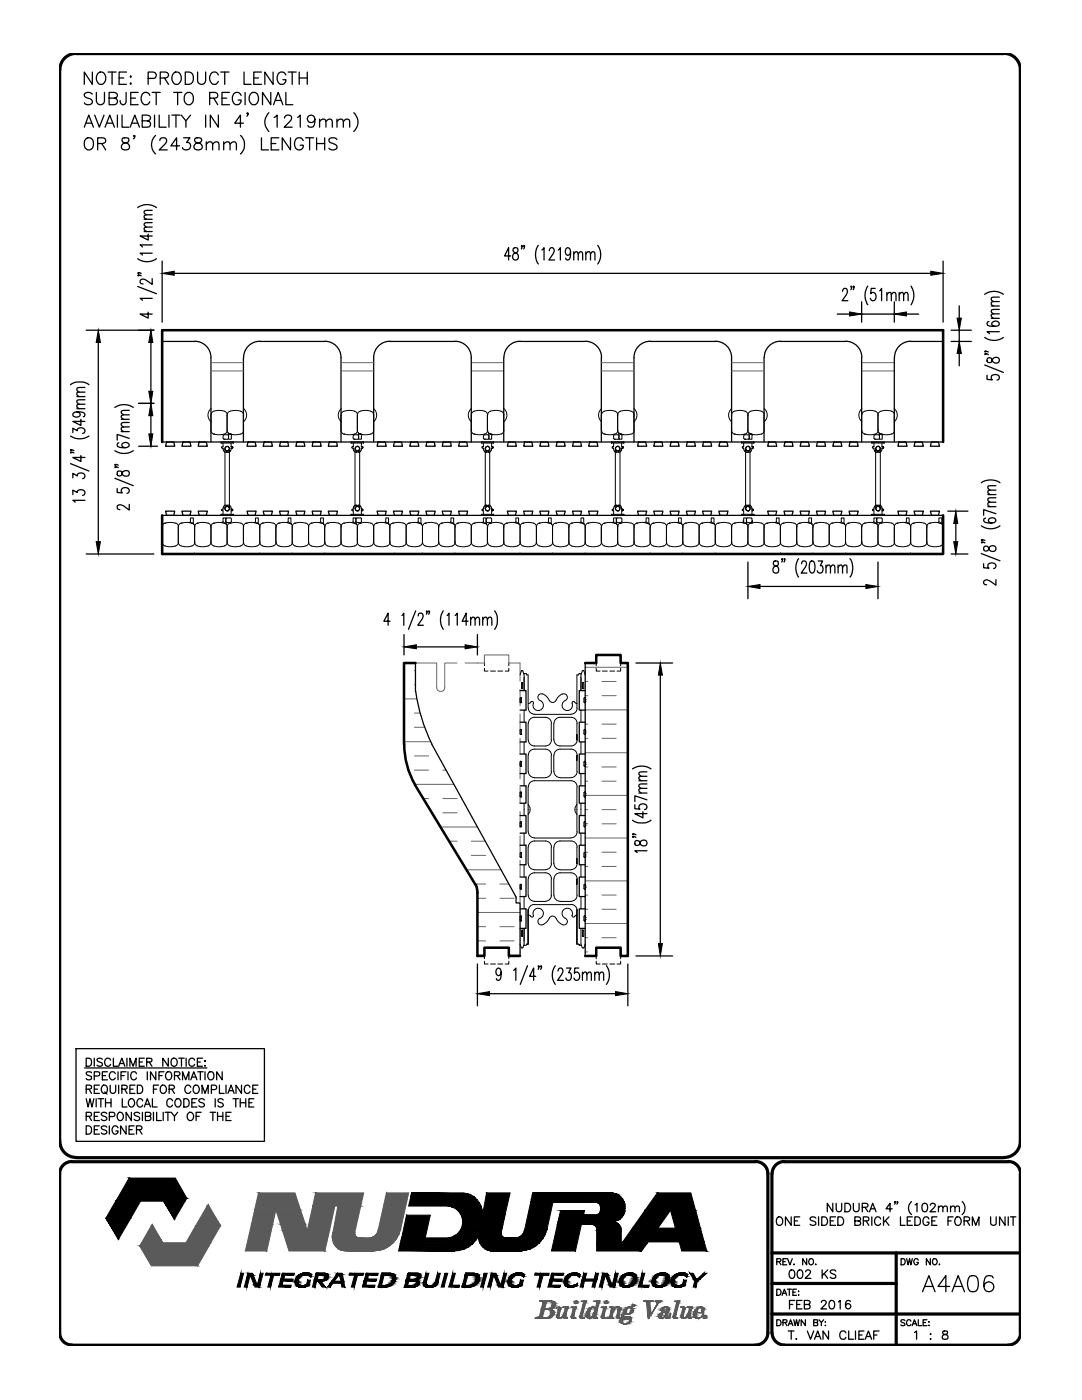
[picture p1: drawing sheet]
<svg xmlns="http://www.w3.org/2000/svg" width="216mm" height="279mm" viewBox="0 0 216 279" stroke-linecap="round" stroke-linejoin="round" font-family="sans-serif">
<!-- layer: line25 -->
<g fill="none" stroke="#000" stroke-width=".25">
<path d="M32.4 68.1h6.4M38.9 68.1a3.2 3.2 0 0 1 3.2 3.2M42.1 71.4v16.8M48.6 71.4v16.8M51.8 68.1h13M51.9 68.1a3.2 3.2 0 0 0-3.3 3.2M64.8 68.1a3.2 3.2 0 0 1 3.2 3.2M68 71.4v16.8M74.6 71.4v16.8M77.8 68.1h13M77.8 68.1a3.2 3.2 0 0 0-3.2 3.2M90.8 68.1a3.2 3.2 0 0 1 3.2 3.2"/>
<path d="M94 71.4v16.8M100.5 71.4v16.8M103.8 68.1h13M103.8 68.1a3.2 3.2 0 0 0-3.2 3.2M116.8 68.1a3.2 3.2 0 0 1 3.2 3.2M120 71.4v16.8M126.5 71.4v16.8M129.7 68.1h13M129.7 68.1a3.2 3.2 0 0 0-3.2 3.2M142.7 68.1a3.2 3.2 0 0 1 3.3 3.2M146 71.4v16.8M152.5 71.4v16.8"/>
<path d="M155.7 68.1h13M155.7 68.1a3.2 3.2 0 0 0-3.2 3.2M168.7 68.1a3.2 3.2 0 0 1 3.3 3.2M171.9 71.4v16.8M178.4 71.4v16.8M181.7 68.1h6.5M181.7 68.1a3.2 3.2 0 0 0-3.2 3.2M32.4 88.2h155.8M33.2 88.2h1.5l.2 .9h-1.9zM36.5 88.2h1.4l.2 .9h-1.8zM39.7 88.2h1.5l.2 .9h-1.8zM49.5 88.2h1.4l.2 .9h-1.8z"/>
<path d="M52.7 88.2h1.5l.2 .9h-1.9zM56 88.2h1.4l.2 .9h-1.8zM59.2 88.2h1.4l.2 .9h-1.8zM62.5 88.2h1.4l.2 .9h-1.8zM65.7 88.2h1.5l.1 .9h-1.8zM75.5 88.2h1.4l.2 .9h-1.9zM78.7 88.2h1.4l.2 .9h-1.8zM82 88.2h1.4l.2 .9h-1.8zM85.2 88.2h1.4l.2 .9h-1.8zM88.4 88.2h1.5l.2 .9h-1.9zM91.7 88.2h1.4l.2 .9h-1.8zM101.4 88.2h1.4l.3 .9h-1.9z"/>
<path d="M104.7 88.2h1.4l.2 .9h-1.8zM107.9 88.2h1.5l.1 .9h-1.8zM111.2 88.2h1.4l.2 .9h-1.8zM114.4 88.2h1.4l.2 .9h-1.8zM117.7 88.2h1.4l.2 .9h-1.9zM127.4 88.2h1.4l.2 .9h-1.8zM130.7 88.2h1.4l.2 .9h-1.9zM133.9 88.2h1.4l.2 .9h-1.8zM137.1 88.2h1.5l.2 .9h-1.8zM140.4 88.2h1.4l.2 .9h-1.8zM143.7 88.2h1.3l.3 .9h-1.9zM153.4 88.2h1.4l.2 .9h-1.8z"/>
<path d="M156.6 88.2h1.4l.3 .9h-1.9zM159.9 88.2h1.4l.2 .9h-1.8zM163.1 88.2h1.5l.1 .9h-1.8zM166.4 88.2h1.4l.2 .9h-1.8zM169.6 88.2h1.4l.3 .9h-1.9zM179.3 88.2h1.5l.2 .9h-1.8zM182.6 88.2h1.4l.2 .9h-1.8zM185.9 88.2h1.4l.2 .9h-1.9zM32.4 102.9h155.8M33 102h1.9l-.2 .9h-1.5zM36.3 102h1.8l-.2 .9h-1.4zM39.6 102h1.8l-.2 .9h-1.5z"/>
<path d="M49.3 102h1.8l-.2 .9h-1.4zM52.5 102h1.9l-.2 .9h-1.5zM55.8 102h1.8l-.2 .9h-1.4zM59 102h1.8l-.2 .9h-1.4zM62.3 102h1.8l-.2 .9h-1.4zM65.5 102h1.8l-.1 .9h-1.5zM75.2 102h1.9l-.2 .9h-1.4zM78.5 102h1.8l-.2 .9h-1.4zM81.8 102h1.8l-.2 .9h-1.4zM85 102h1.8l-.2 .9h-1.4zM88.2 102h1.9l-.2 .9h-1.5zM91.5 102h1.8l-.2 .9h-1.4z"/>
<path d="M101.2 102h1.9l-.3 .9h-1.4zM104.5 102h1.8l-.2 .9h-1.4zM107.7 102h1.8l-.1 .9h-1.5zM111 102h1.8l-.2 .9h-1.4zM114.2 102h1.8l-.2 .9h-1.4zM117.4 102h1.9l-.2 .9h-1.4zM127.2 102h1.8l-.2 .9h-1.4zM130.4 102h1.9l-.2 .9h-1.4zM133.7 102h1.8l-.2 .9h-1.4zM137 102h1.8l-.2 .9h-1.5zM140.2 102h1.8l-.2 .9h-1.4zM143.4 102h1.9l-.3 .9h-1.3z"/>
<path d="M153.2 102h1.8l-.2 .9h-1.4zM156.4 102h1.9l-.3 .9h-1.4zM159.7 102h1.8l-.2 .9h-1.4zM162.9 102h1.8l-.1 .9h-1.5zM166.2 102h1.8l-.2 .9h-1.4zM169.4 102h1.9l-.3 .9h-1.4zM179.2 102h1.8l-.2 .9h-1.5zM182.4 102h1.8l-.2 .9h-1.4zM185.6 102h1.9l-.2 .9h-1.4zM82.9 132.3v5.7M82.9 138a34.9 34.9 0 0 0 3.3 10.5M103.8 137.8h1.2v3.9h-1.2"/>
<path d="M116.8 137.8h-1.2v3.9h1.2M116.8 132.3v58.5M86.2 148.5l16.8 30.5v1.2h.8v10.6M103.8 144.1h1.2v4h-1.2M103.8 150.5h1.2v3.9h-1.2M103.8 156.8h1.2v3.5h-1.2M116.8 156.8h-1.2v3.5h1.2M116.8 150.5h-1.2v3.9h1.2M116.8 144.1h-1.2v4h1.2M103.8 175h1.2v3.9h-1.2M103.8 168.7h1.2v3.9h-1.2M103.8 162.8h1.2v3.5h-1.2"/>
<path d="M116.8 162.8h-1.2v3.5h1.2M116.8 168.7h-1.2v3.9h1.2M116.8 175h-1.2v3.9h1.2M103.8 181.4h1.2v3.9h-1.2M116.8 181.4h-1.2v3.9h1.2"/>
</g>
<!-- layer: LINE50 -->
<path d="M32.4 88.2v-22.3h155.8v22.3M32.4 102.9v7.7h155.8v-7.7M82.9 132.3h-2.3v16.2M116.8 132.3h2.2v-1.6h4.8v1.6h1.5v58.5h-1.5v-1.7h-4.8v1.7h-2.2M80.7 148.5a16.2 16.2 0 0 0 2.1 8.1M82.8 156.7l12.1 19.9M95 176.6l.3 1.6v12.6h1.4v-1.7h4.8v1.7h2.3" fill="none" stroke="#000" stroke-width=".51"/>
<!-- layer: LINE9 -->
<g fill="none" stroke="#000" stroke-width=".2">
<path d="M42.1 85.9a.83 .83 0 0 0 .6 .7M42.1 81.5a1.71 1.71 0 0 0 0 2.7M42.6 86.6h.1M42.7 86.6l1.2 .2 .9-.2M44.1 88.2v.2zM44.1 88.4h2.4M44.1 88.2h2.4M44.5 89.5l.1 .4 .3 .3M44.5 89.5h.1M44.5 88.4v.7l-.3 .1 .3 .3M44.5 87v.5M44.5 87.5l.2 .2"/>
<path d="M44.7 86.8h.7l.2 .2M44.7 87.7h.1M44.7 86.8l-.2 .2M44.9 90.2h.1M44.9 89.6v11.9M44.9 90.2h.2M45.1 90.2h.1M45.2 89.9l-.3-.1v-.4l.3-.3 .4 .1 .2 .3-.1 .3-.2 .1M45.2 89.9h.1M45.2 90.2h.1M45.2 89.9v.3M45.3 85.9a.83 .83 0 0 0 .6 .7"/>
<path d="M45.4 85.9a.83 .83 0 0 1-.6 .7M45.4 82.9a1.14 1.14 0 0 0-1.5-1h-.4a1.14 1.14 0 0 0-1.4 1v3M45.5 89.9h.1M45.5 90.2h.1M45.5 89.9v.3M45.6 87.5l-.2 .2h-.7M45.6 87v.5M45.8 89.6v11.9M45.9 82.1a.83 .83 0 0 0-.6 .8v3M45.9 86.6l-.3-.2v1.3h.6v-.8M45.9 86.6h.1M45.9 82.1l.9-.2 .8 .1a.96 .96 0 0 1 1 .9"/>
<path d="M46.1 89.4h.2h-.2M46.1 89.5l-.1 .5-.3 .2h-.2M46.1 89.5h.1M46.1 88.4v.7h.2M46.1 89.4v.1M46.3 89.4l.2-.1zM46.4 86.7l-.2 .2M46.5 89.3l-.2-.2 .2 .2M46.5 88.2h.1M46.5 88.3v.1zM48 86.6l-.8 .2-1.3-.2 .5 .1M48.6 82.9v3"/>
<path d="M48.6 81.5a1.71 1.71 0 0 1 0 2.7M48.6 85.9a.83 .83 0 0 1-.6 .7M68 85.9a.83 .83 0 0 0 .6 .7M68.1 81.5a1.71 1.71 0 0 0 0 2.7M68.6 86.6h.1M68.6 82.1a.83 .83 0 0 0-.6 .8v3M68.7 86.6l1.2 .2 .9-.2M68.7 82.1l.8-.2 .9 .1a.96 .96 0 0 1 .9 .9M70.1 88.2v.2zM70.1 88.4h2.4M70.1 88.2h2.4M70.5 87v.5"/>
<path d="M70.5 87.5l.2 .2M70.5 89.5l.1 .5 .3 .2M70.5 89.5h.1M70.5 88.4v.7l-.3 .1v.2l.3 .1M70.7 87.7h.1M70.7 87.7h.6M70.8 89.5v12M70.9 90.2h.1M70.9 90.2h.2M71.1 89.9l-.2-.2v-.3l.3-.3h.3l.2 .3v.3l-.2 .2M71.1 89.9h.1M71.1 90.2h.1"/>
<path d="M71.1 89.9v.3M71.3 85.9a.83 .83 0 0 0 .6 .7l-.4-.2M71.3 85.9v-3a1.14 1.14 0 0 1 1.4-1l.9 .1a.96 .96 0 0 1 1 .9v3M71.3 85.9a.83 .83 0 0 1-.5 .7M71.3 86.8h-.6l-.2 .2M71.4 86.8l.2 .2M71.5 89.9h.1M71.5 90.2h.1M71.5 89.9v.3M71.5 86.4l.1 1.3h.5v-.8M71.6 87v.5M71.6 87.5l-.2 .2"/>
<path d="M71.8 89.5v12M71.9 86.6h.1M72.1 89.4h.2h-.2M72.1 89.5l-.2 .6-.4 .1M72.1 89.5h.1M72.1 88.4v.7h.2M72.1 89.4v.1M72.4 86.7l-.2 .2M72.4 89.3l-.1 .1zM72.4 89.3l-.1-.2 .1 .2M72.5 88.2h.1M72.5 88.3v.1z"/>
<path d="M74 86.6l-.9 .2-1.2-.2 .5 .1M74.6 81.5a1.71 1.71 0 0 1 0 2.7M74.6 85.9a.83 .83 0 0 1-.6 .7M94 85.9a.83 .83 0 0 0 .6 .7M94 81.5a1.71 1.71 0 0 0 0 2.7M94.6 86.6h.1M94.6 86.6l1.3 .2 .8-.2M94.6 82.1l.9-.2 .8 .1a.96 .96 0 0 1 1 .9M94.6 82.1a.83 .83 0 0 0-.6 .8v3M96.1 88.2v.2zM96.1 88.4h2.4M96.1 88.2h2.4"/>
<path d="M96.4 89.5l.2 .5 .2 .2M96.4 89.5h.1M96.4 88.4v.7l-.2 .1 .2 .3M96.4 87v.5M96.5 87.5l.2 .2M96.7 87.7h.1M96.7 87.7h.6M96.7 86.6a.83 .83 0 0 0 .6-.7 .83 .83 0 0 0 .6 .7l-.4-.2 .1 1.3h.5v-.8M96.8 90.2h.1M96.8 89.5v12M96.8 90.2h.3M97.1 89.9l-.2-.1-.1-.4 .4-.3 .4 .1 .1 .2-.1 .4-.2 .1"/>
<path d="M97.1 89.9h.1M97.1 90.2h.1M97.1 89.9v.3M97.3 82.9v3M97.3 82.9a1.14 1.14 0 0 1 1.4-1l.9 .1a.96 .96 0 0 1 1 .9M97.3 86.8h-.6l-.2 .2M97.4 86.8l.2 .2M97.4 89.9h.1M97.4 90.2h.1M97.4 89.9v.3M97.6 87.5l-.2 .2M97.6 87v.5"/>
<path d="M97.7 89.5v12M97.8 86.6h.1M98.1 89.4h.1h-.1M98.1 89.5l-.1 .5-.3 .2h-.3M98.1 89.5h.1M98.1 88.4v.7h.1M98.1 89.4v.1M98.2 89.4l.2-.1zM98.4 86.7l-.3 .2M98.4 89.3l-.2-.2 .2 .2M98.5 88.2h.1M98.5 88.3v.1z"/>
<path d="M100 86.6l-.9 .2-1.2-.2 .5 .1M100.5 82.9v3M100.5 81.5a1.71 1.71 0 0 1 0 2.7M100.6 85.9a.83 .83 0 0 1-.6 .7M120 82.9v3M120 85.9a.83 .83 0 0 0 .6 .7M120 81.5a1.71 1.71 0 0 0 0 2.7M120.6 86.6h.1M120.6 86.6l1.3 .2 .8-.2M122 88.2v.2zM122 88.4h2.5M122 88.2h2.5"/>
<path d="M122.4 89.5l.1 .4 .3 .3M122.4 89.5h.1M122.4 88.4v.7l-.3 .1v.2l.3 .1M122.4 87v.5M122.4 87.5l.2 .2M122.6 87.7h.1M122.6 87.7h.7M122.7 86.6a.73 .73 0 0 0 .5-.7 .83 .83 0 0 0 .6 .7M122.8 89.5v12M122.8 90.2h.1M122.8 90.2h.3M123.1 89.9l-.3-.2v-.3l.4-.3 .5 .3v.3l-.3 .2"/>
<path d="M123.1 89.9h.1M123.1 90.2h.1M123.1 89.9v.3M123.2 82.9v3M123.3 82.9a1.14 1.14 0 0 0-1.4-1h-.5a1.14 1.14 0 0 0-1.4 1M123.3 86.8h-.7l-.2 .2M123.4 86.8l.1 .2M123.4 89.9h.1M123.4 90.2h.1M123.4 89.9v.3M123.5 86.4l.3 .2M123.5 86.4v.1"/>
<path d="M123.5 86.6v1.1h.6v-.8M123.5 87v.5M123.5 87.5l-.1 .2M123.7 89.5v12M123.8 86.6h.1M124.1 89.4h.1h-.1M124.1 89.5l-.2 .5-.5 .2M124.1 89.5h.1M124.1 88.4v.7h.1M124.1 89.4v.1M124.3 86.7l-.2 .2M124.3 89.3l-.1 .1z"/>
<path d="M124.3 89.3l-.1-.2 .1 .2M124.5 88.2h.1M124.5 88.3v.1zM125.9 86.6l-.8 .2-1.3-.2 .5 .1M126.5 81.5a1.71 1.71 0 0 1 0 2.7M126.5 82.9v3M126.5 85.9a.83 .83 0 0 1-.5 .7M126.5 82.9a1.15 1.15 0 0 0-1.4-1h-.4a1.14 1.14 0 0 0-1.5 1M146 85.9a.83 .83 0 0 0 .6 .7M146 81.5a1.71 1.71 0 0 0 0 2.7M146.5 86.6h.1M146.5 86.6l1.3 .2 .9-.2"/>
<path d="M148 88.2v.2zM148 88.4h2.4M148 88.2h2.4M148.4 89.5l.1 .5 .3 .2M148.4 89.5h.1M148.4 88.4v.7l-.3 .1 .3 .3M148.4 87v.5M148.4 87.5l.2 .2M148.6 87.7h.1M148.7 86.6a.83 .83 0 0 0 .5-.7 .83 .83 0 0 0 .6 .7M148.8 89.5v12M148.8 90.2h.1"/>
<path d="M148.8 90.2h.3M149.1 89.9l-.2-.1-.1-.3 .3-.4h.4l.2 .3-.1 .4-.2 .1M149.1 89.9h.1M149.1 90.2h.1M149.1 89.9v.3M149.2 82.9a1.14 1.14 0 0 0-1.4-1h-.4a1.14 1.14 0 0 0-1.4 1v3M149.2 82.9v3M149.2 82.9a1.14 1.14 0 0 1 1.5-1l.8 .1a.96 .96 0 0 1 1 .9M149.4 89.9h.1M149.4 90.2h.1M149.4 89.9v.3M149.5 87v.5"/>
<path d="M149.5 87.5l-.2 .2h-.7M149.5 87l-.2-.2h-.7l-.2 .2M149.7 89.5v12M149.8 86.6h.1M149.8 86.6l-.4-.2 .1 1.3h.5v-.8M150 89.4h.2h-.2M150 89.5l-.2 .6-.4 .1M150 89.5h.1M150 88.4v.7h.2M150 89.4v.1M150.2 89.4l.1-.1zM150.3 86.7l-.2 .2"/>
<path d="M150.3 89.3l-.1-.2 .1 .2M150.4 88.2h.1M150.4 88.3v.1zM151.9 86.6l-.8 .2-1.3-.2 .5 .1M152.5 82.9v3M152.5 81.5a1.71 1.71 0 0 1 0 2.7M152.5 85.9a.83 .83 0 0 1-.6 .7M172 85.9a.83 .83 0 0 0 .5 .7M172 81.5a1.71 1.71 0 0 0 0 2.7M172.5 86.6h.1M172.5 86.6l1.3 .2 .9-.2M174 88.2v.2z"/>
<path d="M174 88.4h2.4M174 88.2h2.4M174.4 89.5l.1 .4 .3 .3M174.4 89.5h.1M174.4 88.4v.7l-.3 .1v.2l.3 .1M174.4 87v.5M174.4 87.5l.2 .2M174.6 87.7h.1M174.7 89.5v12M174.8 90.2h.1M174.8 90.2h.2M175 89.9l-.2-.2v-.3l.3-.3 .5 .3v.3l-.2 .2"/>
<path d="M175 89.9h.1M175 90.2h.1M175 89.9v.3M175.2 85.9a.83 .83 0 0 0 .6 .7M175.2 85.9a.83 .83 0 0 1-.5 .7M175.2 82.9a1.14 1.14 0 0 0-1.4-1h-.4a1.14 1.14 0 0 0-1.4 1l-.1 3M175.4 89.9h.1M175.4 90.2h.1M175.4 89.9v.3M175.4 86.4l.4 .2M175.4 86.4l.1 1.3h.5v-.8M175.5 87v.5"/>
<path d="M175.5 87.5l-.2 .2h-.7M175.5 87l-.2-.2h-.7l-.2 .2M175.7 89.5v12M175.7 86.6h.1M175.8 82.1a.83 .83 0 0 0-.6 .8v3M175.8 82.1l.8-.2 .9 .1a.96 .96 0 0 1 1 .9M176 89.4h.2h-.2M176 89.5l-.1 .5-.5 .2M176 89.5h.1M176 88.4v.7h.2M176 89.4v.1M176.3 86.7l-.3 .2"/>
<path d="M176.3 89.3l-.1 .1zM176.3 89.3l-.1-.2 .1 .2M176.4 88.2h.1M176.4 88.3v.1zM177.9 86.6l-.8 .2-1.3-.2 .5 .1M178.4 81.5a1.71 1.71 0 0 1 0 2.7M178.4 82.9v3M178.5 85.9a.83 .83 0 0 1-.6 .7M32.4 108.2a1.14 1.14 0 0 0 1.4 .9h.8a.96 .96 0 0 0 1-.9M32.4 105.2v3M32.9 104.4h.1M32.9 104.4a.83 .83 0 0 0-.5 .8"/>
<path d="M35 104.4a.83 .83 0 0 1 .6 .8M35 104.4l-1.2-.1-.9 .1M35.6 105.2v3M35.6 108.2a1.15 1.15 0 0 0 1.4 .9h.9a.96 .96 0 0 0 1-.9M36.1 104.4h.1M36.1 104.4a.83 .83 0 0 0-.5 .8M37.8 104.3l.2-.2v-.7h.6v1.2M37.8 104.3l.5 .1-1.3-.1-.8 .1M38.3 104.4h.1M38.7 104.6l-.4-.2a.83 .83 0 0 1 .6 .8M38.8 110.3l.1 .3h-.2zM38.8 105.2v3"/>
<path d="M38.8 108.2a1.14 1.14 0 0 0 1.4 .9h.9a.96 .96 0 0 0 1-.9 1.14 1.14 0 0 0 1.4 .9h.4a1.14 1.14 0 0 0 1.5-.9M39.4 104.4h.1M39.4 104.4a.83 .83 0 0 0-.6 .8M41.5 104.4a.83 .83 0 0 1 .6 .8 .83 .83 0 0 1 .6-.8M41.5 104.4l-1.3-.1-.8 .1M42.1 105.2v3M42.6 104.4h.1M44.1 102.6v.3zM44.1 102.6h2.4M44.1 102.9h2.4M44.3 104.3l.2-.2v-.7h.6v1.1M44.3 104.3l.5 .1-1.3-.1-.8 .1"/>
<path d="M44.5 101.5h.1M44.5 101.5v.1l-.3 .1 .1 .2h.2v.7M44.8 104.4h.1M44.9 100.8l-.3 .3-.1 .4M44.9 100.8h.1M44.9 100.8h.2M45.1 103.6v.5M45.1 104.5v.1l-.3-.2a.83 .83 0 0 1 .6 .8M45.1 104.1l.2 .2M45.1 100.8h.1M45.2 101.1l-.3 .2v.4l.3 .3 .4-.1 .2-.3-.1-.4-.2-.1M45.2 101.1h.1"/>
<path d="M45.2 100.9h.1M45.2 100.9v.2M45.3 103.4h.8l.1 .7-.2 .2M45.3 104.3h.6M45.3 103.4l-.2 .2M45.3 105.2v3M45.3 108.2a.83 .83 0 0 0 .6 .8M45.5 100.8h.3l.2 .3 .1 .4M45.5 101.1h.1M45.5 100.8v.1M45.5 100.8v.3M45.9 104.4a.83 .83 0 0 0-.6 .8"/>
<path d="M45.9 104.4h.1M46.1 101.6h.2h-.2M46.1 101.5h.1M46.1 101.5v.1M46.3 101.6l.2 .1-.1 .2 .1-.2zM46.3 101.9h-.2v.7M46.5 102.9h.1M46.5 102.6v.2zM48 104.4a.83 .83 0 0 1 .6 .8M48 104.4l-1.2-.1-.9 .1M48.6 108.2a1.14 1.14 0 0 0 1.4 .9h.4a1.15 1.15 0 0 0 1.5-.9M48.6 105.2v3"/>
<path d="M48.6 108.2a1.14 1.14 0 0 1-1.4 .9l-1.3-.1M49.1 104.4h.1M49.1 104.4a.83 .83 0 0 0-.5 .8M50.8 104.3l.2-.2v-.7h.5v1.1M50.8 104.3l.5 .1-1.3-.1-.9 .1M51.2 104.4h.1M51.6 104.5l.1 .1-.4-.2a.83 .83 0 0 1 .6 .8M51.8 108.2a1.14 1.14 0 0 0 1.4 .9h.9a.96 .96 0 0 0 1-.9 1.14 1.14 0 0 0 1.4 .9h.4a1.14 1.14 0 0 0 1.4-.9M51.8 110.3l.1 .3h-.2zM51.8 105.2v3M52.4 104.4h.1M52.4 104.4a.83 .83 0 0 0-.6 .8"/>
<path d="M54.5 104.4a.83 .83 0 0 1 .6 .8 .83 .83 0 0 1 .6-.8M54.5 104.4l-1.3-.1-.8 .1M55 105.2v3M55.6 104.4h.1M57.3 104.3l.2-.2v-.7h.6v1.1M57.3 104.3l.5 .1M57.8 104.4h.1M57.8 104.4l-1.3-.1-.8 .1M58.1 104.5v.1M58.1 104.6l-.3-.2a.83 .83 0 0 1 .5 .8M58.3 108.2a1.14 1.14 0 0 0 1.4 .9l1.3-.1M58.3 110.3l.1 .3h-.2z"/>
<path d="M58.3 105.2v3M58.9 104.4h.1M58.9 104.4a.83 .83 0 0 0-.6 .8M61 104.4l-1.3-.1-.8 .1M61 104.4a.83 .83 0 0 1 .6 .8M61.6 105.2v3M61.6 108.2a1.14 1.14 0 0 0 1.4 .9h.8a.96 .96 0 0 0 1-.9 1.14 1.14 0 0 0 1.4 .9h.9a.96 .96 0 0 0 1-.9M61.6 108.2a.83 .83 0 0 1-.6 .8M62.1 104.4h.1M62.1 104.4a.83 .83 0 0 0-.5 .8M63.8 104.3l.2-.2v-.7h.5l.1 1.2-.3-.2a.83 .83 0 0 1 .5 .8 .83 .83 0 0 1 .6-.8M63.8 104.3l.5 .1"/>
<path d="M64.2 104.4h.1M64.3 104.4l-1.3-.1-.9 .1M64.8 110.3l.1 .3h-.2zM64.8 105.2v3M65.4 104.4h.1M67.5 104.4a.83 .83 0 0 1 .6 .8M67.5 104.4l-1.3-.1-.8 .1M68 105.2v3M68 108.2a.83 .83 0 0 0 .6 .8M68.6 104.4h.1M68.6 104.4a.83 .83 0 0 0-.6 .8M70.1 102.6v.3z"/>
<path d="M70.1 102.6h2.4M70.1 102.9h2.4M70.3 104.3l.5 .1-1.3-.1-.8 .1M70.5 104.1v-.7h.5v1.1M70.5 101.5h.1M70.5 101.5v.1l-.3 .1v.2h.3v.7M70.5 104.1l-.2 .2M70.8 104.4h.1M70.9 100.8l-.4 .4v.3M70.9 100.8h.1M70.9 100.8h.2M71 103.6v.5"/>
<path d="M71 104.5l.1 .1M71 104.1l.2 .2M71.1 104.6l-.3-.2a.83 .83 0 0 1 .5 .8M71.1 101.1l-.2 .2v.4l.3 .3 .3-.1 .2-.2v-.3l-.2-.3M71.1 101.1h.1M71.1 100.8h.1M71.1 100.9h.1M71.1 100.9v.2M71.2 104.3h.7M71.3 108.2a1.14 1.14 0 0 0 1.4 .9h.9a.96 .96 0 0 0 1-.9 1.14 1.14 0 0 0 1.4 .9h.8a.96 .96 0 0 0 1-.9M71.3 105.2v3M71.3 108.2a1.14 1.14 0 0 1-1.4 .9l-1.2-.1"/>
<path d="M71.5 100.8l.4 .2 .2 .5M71.5 101.1h.1M71.5 100.8v.1M71.5 100.8v.3M71.9 104.4h.1M71.9 104.4a.83 .83 0 0 0-.6 .8M71.9 103.4h-.7l-.2 .2M72 103.4l.2 .2M72.1 101.6h.2h-.2M72.1 101.5h.1M72.1 101.5v.1M72.1 103.6v.5"/>
<path d="M72.2 104.1l-.2 .2M72.3 101.6l.1 .1-.1 .2 .1-.2zM72.3 101.9h-.2v.7M72.5 102.9h.1M72.5 102.6v.2zM74 104.4a.83 .83 0 0 1 .6 .8 .83 .83 0 0 1 .5-.8M74 104.4l-1.3-.1-.8 .1M74.6 105.2v3M75.1 104.4h.1M76.8 104.3l.2-.2v-.7h.5v1.1M76.8 104.3l.5 .1-1.3-.1-.9 .1M77.2 104.4h.1"/>
<path d="M77.6 104.5v.1l-.3-.2a.83 .83 0 0 1 .5 .8M77.8 108.2a1.15 1.15 0 0 0 1.4 .9h.9a.96 .96 0 0 0 1-.9 1.06 1.06 0 0 0 1.4 .9l1.2-.1M77.8 105.2v3M78.4 104.4a.83 .83 0 0 0-.6 .8M78.4 104.4h.1M78.8 110.3l.1 .3h-.2zM80.5 104.4a.83 .83 0 0 1 .6 .8 .73 .73 0 0 1 .5-.8M80.5 104.4l-1.3-.1-.8 .1M81 105.2v3M81.6 104.4h.1M83.2 104.3l.2-.2 .1-.7h.5v1.1M83.2 104.3l.5 .1-1.2-.1-.9 .1"/>
<path d="M83.7 104.4h.1M84 104.5l.1 .1M84.3 110.3l.1 .3h-.2zM84.3 105.2v3M84.9 104.4h.1M84.9 104.4a.83 .83 0 0 0-.6 .8 .83 .83 0 0 0-.6-.8l.4 .2M87 104.4a.83 .83 0 0 1 .6 .8 .83 .83 0 0 1 .5-.8M87 104.4l-1.3-.1-.8 .1M87.5 105.2v3M88.1 104.4h.1M89.8 104.3l.2-.2v-.7h.5l.1 1.2-.4-.2a.83 .83 0 0 1 .6 .8M89.8 104.3l.5 .1"/>
<path d="M90.2 104.4h.1M90.3 104.4l-1.3-.1-.9 .1M90.8 108.2a1.14 1.14 0 0 0 1.4 .9h.4a1.15 1.15 0 0 0 1.5-.9M90.8 110.3l.1 .3h-.2zM90.8 105.2v3M90.8 108.2a1.14 1.14 0 0 1-1.4 .9h-.4a1.14 1.14 0 0 1-1.4-.9 1.14 1.14 0 0 1-1.5 .9h-.4a1.14 1.14 0 0 1-1.4-.9 .83 .83 0 0 1-.6 .8M91.3 104.4h.1M91.3 104.4a.83 .83 0 0 0-.5 .8M93.5 104.4l-1.3-.1-.9 .1M93.5 104.4a.83 .83 0 0 1 .6 .8M94 108.2a.83 .83 0 0 0 .6 .8M94 105.2v3"/>
<path d="M94.6 104.4h.1M94.6 104.4a.83 .83 0 0 0-.6 .8M96.1 102.6v.3zM96.1 102.6h2.4M96.1 102.9h2.4M96.2 104.3l.2-.2v-.7h.6v1.1M96.2 104.3l.5 .1M96.4 101.5h.1M96.4 101.5v.1l-.2 .1v.2h.2v.7M96.7 104.4h.1M96.7 104.4l-1.2-.1-.9 .1M96.8 100.8l-.4 .7"/>
<path d="M96.8 100.8h.1M96.8 100.8h.3M97 103.6v.5M97 104.1l.2 .2M97.1 100.8h.1M97.1 101.1l-.2 .1-.1 .4 .4 .4 .4-.1 .1-.3-.1-.4-.2-.1M97.1 101.1h.1M97.1 100.9h.1M97.1 100.9v.2M97.2 104.3h.7M97.3 105.2v3M97.4 100.8h.3l.2 .2 .2 .5"/>
<path d="M97.4 101.1h.1M97.4 100.8v.1M97.4 100.8v.3M97.8 104.4h.1M97.9 104.4a.83 .83 0 0 0-.6 .8 .83 .83 0 0 0-.6-.8l.4 .2-.1-.1M97.9 103.4h-.7l-.2 .2M97.9 103.4l.2 .2v.5l-.2 .2M98.1 101.6h.1h-.1M98.1 101.5h.1M98.1 101.5v.1M98.2 101.6l.2 .1-.1 .2 .1-.2zM98.2 101.9h-.1v.7"/>
<path d="M98.5 102.9h.1M98.5 102.6v.2zM100 104.4a.83 .83 0 0 1 .6 .8M100 104.4l-1.3-.1-.8 .1M100.5 108.2a.83 .83 0 0 0 .6 .8M100.5 105.2v3M100.6 108.2a1.14 1.14 0 0 1-1.5 .9h-.8a.96 .96 0 0 1-1-.9 1.14 1.14 0 0 1-1.4 .9l-1.3-.1M101.1 104.4h.1M101.1 104.4a.83 .83 0 0 0-.6 .8M102.7 104.3l.5 .1-1.2-.1-.9 .1M102.9 104.1v-.7h.6v1.1M103 104.1l-.3 .2"/>
<path d="M103.2 104.4h.1M103.5 104.5l.1 .1M103.6 104.6l-.4-.2a.83 .83 0 0 1 .6 .8M103.8 110.3l.1 .3h-.3zM103.8 105.2v3M103.8 108.2a1.14 1.14 0 0 0 1.4 .9h.8a.96 .96 0 0 0 1-.9 1.14 1.14 0 0 0 1.4 .9h.5a1.14 1.14 0 0 0 1.4-.9M103.8 108.2a1.14 1.14 0 0 1-1.4 .9l-1.3-.1M104.3 104.4h.1M104.3 104.4a.83 .83 0 0 0-.5 .8M106.5 104.4a.83 .83 0 0 1 .5 .8 .83 .83 0 0 1 .6-.8M106.5 104.4l-1.3-.1-.9 .1M107 105.2v3"/>
<path d="M107.6 104.4h.1M109.2 104.3l.2-.2v-.7h.6v1.1M109.2 104.3l.5 .1-1.3-.1-.8 .1M109.7 104.4h.1M109.7 104.4l.4 .2-.1-.1M109.7 104.4a.83 .83 0 0 1 .6 .8M110.3 108.2a1.15 1.15 0 0 0 1.4 .9h.9a.96 .96 0 0 0 1-.9M110.3 110.3l.1 .3h-.2zM110.3 105.2v3M110.8 104.4a.83 .83 0 0 0-.5 .8M110.8 104.4h.1M113 104.4a.83 .83 0 0 1 .6 .8"/>
<path d="M113 104.4l-1.3-.1-.8 .1M113.5 105.2v3M113.5 108.2a1.14 1.14 0 0 0 1.4 .9h.9a.96 .96 0 0 0 1-.9 1.14 1.14 0 0 0 1.4 .9h.4a1.14 1.14 0 0 0 1.4-.9 1.14 1.14 0 0 0 1.4 .9h.5a1.14 1.14 0 0 0 1.4-.9 1.06 1.06 0 0 0 1.4 .9h.8a.96 .96 0 0 0 1-.9M114.1 104.4h.1M114.1 104.4a.83 .83 0 0 0-.6 .8M115.7 104.3l.2-.2v-.7h.6v1.1M115.7 104.3l.5 .1M116.2 104.4h.1M116.2 104.4l-1.3-.1-.8 .1M116.5 104.5l.1 .1M116.8 110.3l.1 .3h-.3zM116.8 105.2v3"/>
<path d="M117.3 104.4h.1M117.3 104.4a.83 .83 0 0 0-.5 .8 .83 .83 0 0 0-.6-.8l.3 .2M119.5 104.4a.83 .83 0 0 1 .5 .8 .83 .83 0 0 1 .6-.8M119.5 104.4l-1.3-.1-.9 .1M120 105.2v3M120.6 104.4h.1M122 102.6v.3zM122 102.6h2.5M122 102.9h2.5M122.2 104.3l.2-.2v-.7h.6l.1 1.2-.4-.2a.73 .73 0 0 1 .5 .8 .83 .83 0 0 1 .6-.8M122.2 104.3l.5 .1M122.4 101.5h.1"/>
<path d="M122.4 101.5v.1l-.3 .1v.2h.3v.7M122.7 104.4h.1M122.7 104.4l-1.3-.1-.8 .1M122.8 100.8l-.3 .3-.1 .4M122.8 100.8h.1M122.8 100.8h.3M123.1 101.1l-.3 .2v.4l.4 .3 .3-.1 .2-.2v-.4l-.3-.2M123.1 101.1h.1M123.1 100.8h.1M123.1 100.9h.1M123.1 100.9v.2M123.2 104.3h.7"/>
<path d="M123.2 105.2v3M123.4 100.8h.3l.2 .2 .2 .5M123.4 101.1h.1M123.4 100.8v.1M123.4 100.8v.3M123.8 104.4h.1M123.9 103.4h-.9v.7l.2 .2M123.9 103.4l.2 .2v.5l-.2 .2M124.1 101.6h.1h-.1M124.1 101.5h.1M124.1 101.5v.1M124.2 101.6l.1 .1v.2v-.2z"/>
<path d="M124.2 101.9h-.1v.7M124.5 102.9h.1M124.5 102.6v.2zM125.9 104.4l-1.2-.1-.9 .1M126 104.4a.83 .83 0 0 1 .5 .8M126.5 105.2v3M126.5 108.2a1.14 1.14 0 0 0 1.4 .9h.9a.96 .96 0 0 0 1-.9 1.14 1.14 0 0 0 1.4 .9h.8a.96 .96 0 0 0 1-.9M127.1 104.4h.1M127.1 104.4a.83 .83 0 0 0-.6 .8M128.7 104.3l.2-.2v-.7h.6v1.1M128.7 104.3l.5 .1-1.3-.1-.8 .1M129.2 104.4h.1"/>
<path d="M129.7 110.3l.2 .3h-.3zM129.7 105.2v3M130.3 104.4h.1M130.3 104.4a.83 .83 0 0 0-.5 .8 .83 .83 0 0 0-.6-.8l.3 .2v-.1M132.5 104.4a.83 .83 0 0 1 .5 .8M132.5 104.4l-1.3-.1-.9 .1M133 108.2a1.14 1.14 0 0 0 1.4 .9l1.3-.1M133 105.2v3M133.5 104.4h.1M133.6 104.4a.83 .83 0 0 0-.6 .8M135.2 104.3l.5 .1M135.4 104.1v-.7h.5v1.1"/>
<path d="M135.4 104.1l-.2 .2M135.7 104.4l-1.3-.1-.8 .1M135.7 104.4h.1M136 104.5v.1M136.1 104.6l-.4-.2a.83 .83 0 0 1 .6 .8M136.2 108.2a1.14 1.14 0 0 0 1.5 .9h.8a.96 .96 0 0 0 1-.9 1.14 1.14 0 0 0 1.4 .9h.4a1.14 1.14 0 0 0 1.5-.9M136.2 110.3l.1 .3h-.2zM136.2 105.2v3M136.3 108.2a.83 .83 0 0 1-.6 .8M136.8 104.4h.1M136.8 104.4a.83 .83 0 0 0-.6 .8M138.9 104.4a.83 .83 0 0 1 .6 .8 .83 .83 0 0 1 .6-.8"/>
<path d="M138.9 104.4l-1.2-.1-.9 .1M139.5 105.2v3M140.1 104.4h.1M141.7 104.3l.2-.2v-.7h.6v1.1M141.7 104.3l.5 .1M142.2 104.4h.1M142.2 104.4l-1.3-.1-.8 .1M142.5 104.5l.1 .1M142.5 104.6l-.3-.2a.83 .83 0 0 1 .6 .8M142.7 110.3l.1 .3h-.2zM142.7 105.2v3M142.7 108.2a.83 .83 0 0 0 .6 .8"/>
<path d="M143.3 104.4h.1M143.3 104.4a.83 .83 0 0 0-.6 .8M145.5 104.4a.83 .83 0 0 1 .5 .8M145.5 104.4l-1.3-.1-.9 .1M146 108.2a1.14 1.14 0 0 0 1.4 .9h.9a.96 .96 0 0 0 .9-.9 1.14 1.14 0 0 0 1.5 .9h.8a.96 .96 0 0 0 1-.9M146 105.2v3M146 108.2a1.14 1.14 0 0 1-1.4 .9l-1.3-.1M146.5 104.4h.1M146.6 104.4a.83 .83 0 0 0-.6 .8M148 102.6v.3zM148 102.6h2.4M148 102.9h2.4"/>
<path d="M148.2 104.3l.2-.2v-.7h.5v1.1M148.2 104.3l.5 .1M148.3 103.8v.6M148.4 101.5h.1M148.4 101.5v.1l-.3 .1 .1 .2h.2v.7M148.6 104.4h.1M148.7 104.4l-1.3-.1-.9 .1M148.8 100.8l-.3 .3-.1 .4M148.8 100.8h.1M148.8 100.8h.3M148.9 103.6v.5M149 104.5v.1"/>
<path d="M149 104.1l.2 .2M149 103.6l.2-.2h.8v.7l-.1 .2M149.1 101.1l-.2 .1-.1 .4 .3 .4 .4-.1 .2-.3-.1-.3-.2-.2M149.1 101.1h.1M149.1 100.8h.1M149.1 100.9h.1M149.1 100.9v.2M149.2 104.3h.6M149.2 105.2v3M149.4 101.1h.1M149.4 100.9v.2M149.4 100.8l.4 .2 .2 .5"/>
<path d="M149.4 100.8v.1M149.8 104.4h.1M149.8 104.4a.83 .83 0 0 0-.6 .8 .83 .83 0 0 0-.5-.8l.3 .2M150 101.6h.2h-.2M150 101.5h.1M150 101.5v.1M150.1 103.8v.6M150.2 101.6l.1 .1v.2v-.2zM150.2 101.9h-.2v.7M150.4 102.9h.1M150.4 102.6v.2zM151.9 104.4a.83 .83 0 0 1 .6 .8"/>
<path d="M151.9 104.4l-1.2-.1-.9 .1M152.5 105.2v3M152.5 108.2a1.15 1.15 0 0 0 1.4 .9h.9a.96 .96 0 0 0 1-.9 1.06 1.06 0 0 0 1.3 .9l1.3-.1M153 104.4a.83 .83 0 0 0-.5 .8M153 104.4h.1M154.7 104.3l.2-.2v-.7h.6v1.2M154.7 104.3l.5 .1M155.2 104.4h.1M155.2 104.4l-1.3-.1-.8 .1M155.7 110.3l.1 .3h-.2zM155.7 105.2v3M156.3 104.4h.1"/>
<path d="M156.3 104.4a.73 .73 0 0 0-.5 .8 .83 .83 0 0 0-.6-.8l.3 .2M158.4 104.4l-1.3-.1-.8 .1M158.4 104.4a.83 .83 0 0 1 .6 .8M159 108.2a1.14 1.14 0 0 0 1.4 .9h.8a.96 .96 0 0 0 1-.9 1.14 1.14 0 0 0 1.5 .9h.8a.96 .96 0 0 0 1-.9M159 105.2v3M159 108.2a.83 .83 0 0 1-.6 .8M159.5 104.4h.1M159.5 104.4a.83 .83 0 0 0-.5 .8M161.2 104.3l.2-.2v-.7h.5v1.1M161.2 104.3l.5 .1-1.3-.1-.9 .1M161.6 104.4h.1M162.2 110.3l.1 .3h-.2z"/>
<path d="M162.2 105.2v3M162.8 104.4h.1M162.8 104.4a.83 .83 0 0 0-.6 .8 .83 .83 0 0 0-.5-.8l.3 .2v-.1M164.9 104.4a.83 .83 0 0 1 .6 .8M164.9 104.4l-1.2-.1-.9 .1M165.5 105.2v3M165.5 108.2a1.14 1.14 0 0 0 1.4 .9h.4a1.15 1.15 0 0 0 1.5-.9M166 104.4h.1M166 104.4a.83 .83 0 0 0-.5 .8M167.6 104.3l.5 .1M167.9 104.1v-.7h.5v1.1M167.9 104.1l-.2 .2"/>
<path d="M168.1 104.4l-1.2-.1-.9 .1M168.2 104.4h.1M168.5 104.5v.1M168.5 104.6l-.3-.2a.83 .83 0 0 1 .6 .8M168.7 108.2a.83 .83 0 0 0 .6 .8M168.7 110.3l.1 .3h-.2zM168.7 105.2v3M169.3 104.4h.1M169.3 104.4a.83 .83 0 0 0-.6 .8M171.4 104.4a.83 .83 0 0 1 .6 .8 .83 .83 0 0 1 .5-.8M171.4 104.4l-1.3-.1-.8 .1M171.9 105.2v3"/>
<path d="M172.5 104.4h.1M174 102.6v.3zM174 102.6h2.4M174 102.9h2.4M174.2 104.3l.2-.2v-.7h.5v1.1M174.2 104.3l.5 .1M174.4 101.5h.1M174.4 101.5v.1l-.3 .1 .1 .2h.2v.7M174.6 104.4h.1M174.7 104.4l-1.3-.1-.9 .1M174.8 100.8l-.3 .3-.1 .4M174.8 100.8h.1"/>
<path d="M174.8 100.8h.2M174.9 103.6v.5M175 104.5v.1M175 104.1l.2 .2M175 103.6l.1-.2h.9v.7l-.2 .2M175 104.6l-.3-.2a.83 .83 0 0 1 .5 .8M175 101.1l-.2 .3v.3l.3 .3 .5-.3v-.4l-.2-.2M175 101.1h.1M175 100.8h.1M175 100.9h.1M175 100.9v.2M175.1 104.3h.7"/>
<path d="M175.2 105.2v3M175.2 108.2a.83 .83 0 0 0 .6 .8M175.2 108.2a1.14 1.14 0 0 1-1.4 .9h-.4a1.14 1.14 0 0 1-1.4-.9 1.14 1.14 0 0 1-1.4 .9l-1.3-.1M175.4 100.8h.3l.2 .2 .1 .5M175.4 101.1h.1M175.4 100.8v.1M175.4 100.8v.3M175.7 104.4h.1M175.8 104.4a.83 .83 0 0 0-.6 .8M176 101.6h.2h-.2M176 101.5h.1M176 101.5v.1"/>
<path d="M176.2 101.6l.1 .2-.1 .1 .1-.1zM176.2 101.9h-.2v.7M176.4 102.9h.1M176.4 102.6v.2zM177.9 104.4a.83 .83 0 0 1 .6 .8M177.9 104.4l-1.3-.1-.8 .1M178.4 105.2v3M178.4 108.2a1.14 1.14 0 0 0 1.5 .9h.8a.96 .96 0 0 0 1-.9 1.14 1.14 0 0 0 1.4 .9l1.3-.1M178.5 108.2a1.14 1.14 0 0 1-1.4 .9l-1.3-.1M179 104.4h.1M179 104.4a.83 .83 0 0 0-.6 .8M180.6 104.3l.2-.2 .1-.7h.5v1.1"/>
<path d="M180.6 104.3l.5 .1M181.1 104.4h.1M181.1 104.4l-1.2-.1-.9 .1M181.5 104.5v.1M181.7 110.3l.1 .3h-.2zM181.7 105.2v3M182.3 104.4h.1M182.3 104.4a.83 .83 0 0 0-.6 .8 .83 .83 0 0 0-.6-.8l.4 .2M184.4 104.4a.83 .83 0 0 1 .6 .8M184.4 104.4l-1.3-.1-.8 .1M184.9 108.2a1.15 1.15 0 0 0 1.5 .9h.8a.96 .96 0 0 0 1-.9M184.9 105.2v3"/>
<path d="M185 108.2a.83 .83 0 0 1-.6 .8M185.5 104.4a.83 .83 0 0 0-.6 .8M185.5 104.4h.1M187.2 104.3l.5 .1-1.3-.1-.9 .1M187.3 104.1v-.7h.6l.1 1.2M187.4 104.1l-.2 .2M187.6 104.4h.1M188 104.6l-.3-.2a.83 .83 0 0 1 .5 .8M188.2 105.2v3M96.7 133.4v.5h.7M96.7 132.3v.6M97.9 133.9h1"/>
<path d="M99.3 133.9h1M101.5 133.4v.5h-.7M101.5 132.3v.6M103.8 139.9h.1M103.8 139.6h.1M103.9 139.3h.1M104 133.9l-.2 .8M104 139.4v.7M104.1 139.4l-.2-.2-.1 .2v.7M104.1 136.2h.2v1.2h-.2zM104.3 133.9l.3 .8v3.1M104.3 133.9l-.1-.1-.2 .1"/>
<path d="M104.5 134.4h.4M104.9 134.4l.2 .1M105.1 134.6v.1h.3v6.6a1.3 1.3 0 0 0 1.2 1.2M107.8 139.8a1.04 1.04 0 0 1 .6 1.4 1.04 1.04 0 0 1-1.4 .5 1.04 1.04 0 0 1-.6-1.3M108.3 138.5a.7 .7 0 0 0-.9 .4 .7 .7 0 0 0 .4 .9M108.3 138.5l.6 .4 .5 .5a.87 .87 0 0 0 .9 .8 .87 .87 0 0 0 .8-.8l.5-.5 .6-.4M112.2 138.5a.75 .75 0 0 1 1 .6 .75 .75 0 0 1-.7 .9 1.04 1.04 0 0 0 .5 1.8 1.04 1.04 0 0 0 1.2-1.4M115.5 134.6v.1h-.4v6.6M115.6 134.4h.4M115.6 134.4l-.1 .1M116.2 133.9l-.3 .8v3.1M116.2 136.2h.3v1.2h-.3z"/>
<path d="M116.5 133.9l.3 .8M116.5 133.9l-.1-.1-.2 .1M116.6 139.3h.1M116.8 139.6h.1M116.8 139.9h.1M116.8 139.4v.7M116.8 139.4l-.1-.2-.2 .2v.7M119 133.4v.5h.7M119 132.3v.6M120.2 133.9h1M121.7 133.9h1M123.8 133.4v.5h-.7"/>
<path d="M123.8 132.3v.6M103.8 140.1l.1 .1M103.8 145.7l.1-.1 .2 .1M103.8 152.1l.1-.2 .2 .2M103.8 145.7v.7l.1 .2M103.8 146.3h.1M103.8 145.9h.1M103.8 152.1v.7l.1 .1M103.8 152.6h.1M103.8 152.3h.1M103.8 158.2v.8l.3-.1M103.8 158.4h.1"/>
<path d="M103.8 158.7h.1M103.9 140.2h.1M103.9 146.6h.1M103.9 145.6h.1M103.9 152.9h.1M103.9 152h.1M103.9 158.1h.1M103.9 159.1h.1M104 145.7v.8M104 152.1v.7M104 158.2v.7M104.1 140.1l-.2 .1"/>
<path d="M104.1 146.4l-.2 .2M104.1 152.8l-.2 .1M104.1 158.2l-.2-.1-.1 .1M104.6 141.7v2.4M104.6 148.1v2.4M104.6 154.4v2.4M105.4 150.7v3.3a1.21 1.21 0 0 0 1.2 1.2M105.4 147.7a1.21 1.21 0 0 0 1.2 1.2M106.4 140.4v-.3l-.3-.1-.7 .4M106.6 155.8h7.4a1.21 1.21 0 0 1 1.2 1.2M106.6 148.9h2.2M106.6 143.2h2.2"/>
<path d="M106.6 142.6h7.3M106.6 149.5h2.2M106.6 155.2h2.2M106.6 143.2a1.27 1.27 0 0 0-1.2 1.2v3.3M106.6 149.5a1.21 1.21 0 0 0-1.2 1.2M106.6 155.8a1.21 1.21 0 0 0-1.2 1.2v9a1.3 1.3 0 0 0 1.2 1.2M108.8 143.2a1.21 1.21 0 0 1 1.2 1.2M108.8 149.5a1.21 1.21 0 0 1 1.2 1.2M110 144.4v3.3M110 150.7v3.3M110 147.7a1.21 1.21 0 0 1-1.2 1.2M110 154a1.21 1.21 0 0 1-1.2 1.2"/>
<path d="M110.5 144.4v3.3M110.5 150.7v3.3M110.5 147.7a1.21 1.21 0 0 0 1.2 1.2h2.3a1.21 1.21 0 0 0 1.2-1.2M110.5 154a1.21 1.21 0 0 0 1.3 1.2M111.7 155.2h2.2M114.2 140.4v-.3l.3-.1 .7 .4M115.1 151.8v-1.1v3.3M115.1 144.4v3.3v-1.1M115.1 157v9M115.2 144.4a1.21 1.21 0 0 0-1.3-1.2h-2.1a1.21 1.21 0 0 0-1.3 1.2M115.2 141.3a1.21 1.21 0 0 1-1.2 1.2M115.2 154a1.21 1.21 0 0 1-1.2 1.2"/>
<path d="M115.2 150.7a1.21 1.21 0 0 0-1.3-1.2h-2.1a1.21 1.21 0 0 0-1.3 1.2M115.9 141.7v2.4M115.9 148.1v2.4M115.9 154.4v2.4M116.5 158.2l.2-.1 .1 .1M116.5 140.1l.2 .1 .1-.1M116.5 158.2l.1 .8 .2-.1M116.5 152.1l.1 .8 .2-.1M116.5 145.7l.1 .8 .2-.1M116.6 159.1h.1M116.6 158.1h.1M116.6 152h.1"/>
<path d="M116.6 152.9h.1M116.6 145.6h.1M116.6 146.6h.1M116.6 140.2h.1M116.8 158.7h.1M116.8 158.4h.1M116.8 152.3h.1M116.8 152.6h.1M116.8 145.9h.1M116.8 146.3h.1M116.8 145.7v.8M116.8 152.1v.7"/>
<path d="M116.8 158.2v.7M116.8 152.1l-.1-.2-.2 .2M116.8 145.7l-.1-.1-.2 .1M103.8 177.3l.1 .1M103.8 164.1l.1-.1 .2 .1M103.8 176.8h.1M103.8 177.2h.1M103.8 170.3v.7l.1 .1M103.8 170.5h.1M103.8 170.8h.1M103.8 164.2v.7l.1 .1M103.8 164.7h.1"/>
<path d="M103.8 164.3h.1M103.9 177.4h.1M103.9 170.2h.1M103.9 171.1h.1M103.9 165h.1M103.9 164h.1M104 164.2v.7M104 170.3v.7M104 176.6v.7M104.1 177.3l-.2 .1M104.1 176.6l-.3-.1v.8M104.1 171l-.2 .1"/>
<path d="M104.1 170.3l-.2-.2-.1 .2M104.1 164.9l-.2 .1M104.6 160.3v2.5M104.6 166.3v2.4M104.6 172.6v2.4M104.6 178.9v2.5M105.4 160.5a1.55 1.55 0 0 1 0 2M105.4 178.7a1.21 1.21 0 0 0 1.2 1.2M106.6 174.2h2.2M106.6 179.9h2.2M106.6 173.6h2.2M106.6 167.8h2.2"/>
<path d="M106.6 167.2h7.3M106.6 174.2a1.27 1.27 0 0 0-1.2 1.2v3.3M106.6 167.8a1.27 1.27 0 0 0-1.2 1.3v3.2a1.21 1.21 0 0 0 1.2 1.3M108.8 174.2a1.21 1.21 0 0 1 1.2 1.2M108.8 167.8a1.21 1.21 0 0 1 1.2 1.2M110 169.1v3.3M110 175.4v3.3M110 178.7a1.21 1.21 0 0 1-1.2 1.2M110 172.3a1.21 1.21 0 0 1-1.2 1.3M110.5 169.1v3.3M110.5 175.4v3.3M110.5 178.7a1.21 1.21 0 0 0 1.3 1.2h2.1a1.29 1.29 0 0 0 1.3-1.2"/>
<path d="M110.5 172.3a1.21 1.21 0 0 0 1.3 1.3M111.7 173.6h2.2M115.1 160.5a1.55 1.55 0 0 0 0 2M115.1 169.1v3.3v-1.1M115.1 176.5v-1.1v3.3M115.2 175.4a1.21 1.21 0 0 0-1.2-1.2h-2.3a1.21 1.21 0 0 0-1.2 1.2M115.2 166a1.21 1.21 0 0 1-1.2 1.2M115.2 169a1.21 1.21 0 0 0-1.2-1.2h-2.3a1.21 1.21 0 0 0-1.2 1.2M115.2 172.3a1.21 1.21 0 0 1-1.2 1.3M115.9 160.3v2.5M115.9 166.3v2.4M115.9 172.6v2.4"/>
<path d="M115.9 178.9v2.5M116.5 170.3l.2-.2 .1 .2M116.5 177.3l.2 .1 .1-.1M116.5 164.2l.1 .8 .2-.1M116.5 170.3l.1 .8 .2-.1M116.6 164h.1M116.6 165h.1M116.6 171.1h.1M116.6 170.2h.1M116.6 177.4h.1M116.8 164.3h.1M116.8 164.7h.1"/>
<path d="M116.8 170.8h.1M116.8 170.5h.1M116.8 177.2h.1M116.8 176.8h.1M116.8 164.2v.7M116.8 170.3v.7M116.8 176.6v.7M116.8 164.1l-.1-.1-.2 .1M116.8 176.6l-.2-.1-.1 .8M96.7 191.8v.6h.7M96.7 190.8v.5M97.9 192.4h1"/>
<path d="M99.3 192.4h1M101.5 191.8v.6h-.7M101.5 190.8v.5M103.8 183.6l.1 .2M103.8 188.4l.2 .7 .2 .1 .1-.1M103.8 183.1h.1M103.8 183.5h.1M103.9 182.8h.1M103.9 183.8h.1M104 183v.7M104.1 183.6l-.2 .2M104.1 182.9l-.2-.1-.1 .1v.8"/>
<path d="M104.1 185.6h.2v1.3h-.2zM104.5 188.7h.4M104.6 185.3v3.1l-.3 .7M105.1 188.5l-.2 .1M105.1 188.5h.1M105.4 181.5v6.9l-.3 .1M105.4 182.6l.7 .4 .3-.1v-.2M106.4 182.7a1.04 1.04 0 0 1 .6-1.4 1.04 1.04 0 0 1 1.4 .6 1.04 1.04 0 0 1-.6 1.4M106.6 180.5h7.3M106.6 180.5a1.21 1.21 0 0 0-1.2 1.2M114 180.5a1.21 1.21 0 0 1 1.2 1.2M114.2 182.7a1.06 1.06 0 0 0-.8-1.4 1.06 1.06 0 0 0-1.3 .8 1.06 1.06 0 0 0 .9 1.3 .73 .73 0 0 1 0 1 .73 .73 0 0 1-1.1 0l-.8-.8a.87 .87 0 0 0-.8-.8 .87 .87 0 0 0-.9 .8l-.8 .8a.72 .72 0 0 1-1.1 0 .72 .72 0 0 1 .3-1.1"/>
<path d="M115.1 181.5v6.9l.4 .1M115.2 182.6l-.7 .4-.3-.1v-.2M115.5 188.5h.1M115.5 188.5l.1 .1M115.6 188.7h.4M115.9 185.3v3.1l.4 .8 .2-.1 .3-.7M116.2 185.6h.3v1.3h-.3zM116.5 183.6l.2 .2 .1-.2M116.6 183.8h.1M116.6 182.8h.1M116.8 183.5h.1M116.8 183.1h.1"/>
<path d="M116.8 183v.7M116.8 182.9l-.1-.1-.2 .1v.8M119 191.8v.6h.7M119 190.8v.5M120.2 192.4h1M121.7 192.4h1M123.8 191.8v.6h-.7M123.8 190.8v.5"/>
<circle cx="45.3" cy="89.5" r=".44"/>
<circle cx="71.3" cy="89.5" r=".44"/>
<circle cx="97.3" cy="89.5" r=".44"/>
<circle cx="123.3" cy="89.5" r=".44"/>
<circle cx="149.3" cy="89.5" r=".44"/>
<circle cx="175.2" cy="89.5" r=".44"/>
<circle cx="45.3" cy="101.5" r=".44"/>
<circle cx="71.3" cy="101.5" r=".44"/>
<circle cx="97.3" cy="101.5" r=".44"/>
<circle cx="123.3" cy="101.5" r=".44"/>
<circle cx="149.3" cy="101.5" r=".44"/>
<circle cx="175.2" cy="101.5" r=".44"/>
</g>
<!-- layer: HATCH -->
<g fill="none" stroke="#666" stroke-width=".2">
<path d="M42.1 74h6.5M42.1 72.4h6.5M68 74h6.6M68 72.4h6.6M94 74h6.5M94 72.4h6.5M120 74h6.5M120 72.4h6.5M146 74h6.5M146 72.4h6.5M171.9 74h6.5M171.9 72.4h6.5"/>
<path d="M80.6 139.5h2.6M82.7 136.6h.2M82.7 133.8h.2M116.8 133.2h8.5M116.8 138.8h.5M116.8 136h.5M120.1 138.8h2.9M120.1 136h2.9M80.6 148h5.3M82.7 145.1h2M82.7 153.7h2.8M82.7 142.3h1.1"/>
<path d="M82.7 150.9h2.8M82.7 156.5h7.9M84.5 159.4h1M88.4 153.7h.6M88.4 159.4h2.8M116.8 158.7h8.5M116.8 150.2h8.5M116.8 141.7h8.5M116.8 155.9h.5M116.8 147.3h.5M116.8 153.1h.5M116.8 144.5h.5"/>
<path d="M120.1 155.9h2.9M120.1 147.3h2.9M120.1 153.1h2.9M120.1 144.5h2.9M87.9 165h7.4M88.4 162.2h2.8M89.6 167.9h1.6M93.1 173.6h6.9M94 170.7h2.9M94 167.9h2.8M94.8 176.4h2.1M95.3 179.3h1.6"/>
<path d="M99.8 179.3h2.8M99.8 176.4h1.7M116.8 175.8h8.5M116.8 167.2h8.5M116.8 172.9h.5M116.8 164.4h.5M116.8 178.6h.5M116.8 170.1h.5M116.8 161.6h.5M120.1 172.9h2.9M120.1 164.4h2.9M120.1 178.6h2.9"/>
<path d="M120.1 170.1h2.9M120.1 161.6h2.9M95.3 182.1h8.5M95.3 190.6h1.4M95.3 187.8h1.6M95.3 184.9h1.6M99.8 187.8h2.8M99.8 184.9h2.8M101.5 190.6h2.3M116.8 184.3h8.5M116.8 190h.5M116.8 181.5h.5"/>
<path d="M116.8 187.1h.5M120.1 181.5h2.9M120.1 187.1h2.9"/>
</g>
<!-- layer: TEXT -->
<g fill="none" stroke="#000" stroke-width=".25">
<path d="M18.4 14.4v2.4l-1.6-2.4v2.4M18.4 18.8a1.08 1.08 0 0 0-1.6 0 .6 .6 0 0 0 .5 .7 1.24 1.24 0 0 1 1.1 .7v.3a1 1 0 0 1-1.6 0M19.2 18.4v1.8a.81 .81 0 0 0 .8 .7 .81 .81 0 0 0 .8-.7v-1.8M19.5 14.7a.9 .9 0 0 1 1-.3 .9 .9 0 0 1 .6 .9 1.17 1.17 0 0 1-1.1 1.5l-.3-.1a1.49 1.49 0 0 1-.2-2zM21.6 14.4h1.6M21.8 19.6l1.4-.1a.55 .55 0 0 0 0-.9l-1.4-.2v2.5h1a.66 .66 0 0 0 .7-.7 .66 .66 0 0 0-.7-.6M22.4 14.4v2.4M23.8 15.6h.9M25.2 18.4v1.9a.65 .65 0 0 1-.8 .6 .74 .74 0 0 1-.4-.8M25.2 14.4h-1.4v2.4h1.4M26.1 15.2v.2l-.1-.1zM26.1 16.6v.2l-.1-.1z"/>
<path d="M26.1 19.6h.9M27.6 18.4h-1.5v2.5h1.5M29.6 15.6h1.4a.67 .67 0 0 0 .2-.8 .67 .67 0 0 0-.6-.4h-1v2.4M29.9 19a.89 .89 0 0 0-1-.6 .89 .89 0 0 0-.7 1 1.07 1.07 0 0 0 .2 1.1 1.07 1.07 0 0 0 1.2 .3l.3-.5M30.4 18.4h1.6M31.2 18.4v2.5M32 15.6h1a.65 .65 0 0 0 .6-.8l-.2-.3-.4-.1h-1v2.4M32.8 15.6l.8 1.2M34.6 14.7a.9 .9 0 0 1 1-.3 .9 .9 0 0 1 .6 .9 1.17 1.17 0 0 1-1.2 1.5l-.2-.1a1.49 1.49 0 0 1-.2-2zM34.6 18.4h1.7M35.4 18.4v2.5M37 14.4h.8a1.32 1.32 0 0 1 .8 1.2 1.32 1.32 0 0 1-.8 1.2h-.8z"/>
<path d="M37 18.8a.89 .89 0 0 1 1-.3 .89 .89 0 0 1 .6 .9 1.06 1.06 0 0 1-.2 1.1 1.06 1.06 0 0 1-1.2 .3 1.55 1.55 0 0 1-.2-2zM39.4 14.4v1.7a.81 .81 0 0 0 .8 .7 .81 .81 0 0 0 .8-.7v-1.7M41.8 19.6l1.4-.1a.61 .61 0 0 0 0-.9l-1.4-.2v2.5M42.6 19.6l.8 1.3M43.6 15a.89 .89 0 0 0-1-.6 .89 .89 0 0 0-.8 .9 1.18 1.18 0 0 0 1.2 1.5l.6-.6M44 14.4h1.7M44.3 19.6h.9M44.8 14.4v2.4M45.8 18.4h-1.5v2.5h1.5M48.1 19a.89 .89 0 0 0-1-.6 .89 .89 0 0 0-.7 1 1.07 1.07 0 0 0 .2 1.1 1.07 1.07 0 0 0 1.2 .3l.3-.5v-.3h-.6M48.7 14.4v2.4h1.4M48.9 18.4v2.5"/>
<path d="M50.2 18.6a.93 .93 0 0 1 1.4 .8 1.07 1.07 0 0 1-.3 1.1 1.07 1.07 0 0 1-1.1 .3 1.47 1.47 0 0 1 0-2.2zM50.6 15.6h1M52.2 14.4h-1.6v2.4h1.6M54 18.4v2.5l-1.6-2.5v2.5M54.5 14.4v2.4l-1.7-2.4v2.4M57 15a.89 .89 0 0 0-1-.6 .89 .89 0 0 0-.7 .9 1.07 1.07 0 0 0 .2 1.2 1.07 1.07 0 0 0 1.2 .2l.3-.5v-.3h-.6M57 18.4v2.5h1.4M57.5 14.4h1.6M58.3 14.4v2.4M59.7 15.6h1.6M59.7 14.4v2.4M61.3 14.4v2.4"/>
<path d="M16.8 25.4l.9-2.4 .9 2.4M17.2 24.6h1.1M17.3 27.6a.91 .91 0 0 1 1.3 .8 1.03 1.03 0 0 1-.2 1.2 1.03 1.03 0 0 1-1.1 .2 1.47 1.47 0 0 1 0-2.2zM18.9 23l.9 2.4 1-2.4M19.5 28.6l1.3-.1a.54 .54 0 0 0 0-.9l-1.3-.1v2.4M20.3 28.6l.8 1.3M21 25.4l.9-2.4 .9 2.4M21.3 24.6h1.2M23.4 23v2.4M24.4 23v2.4h1.3M24.4 27.6a.56 .56 0 0 0 .3 .8 .87 .87 0 0 1 .9 .4 .87 .87 0 0 1 0 1 .98 .98 0 0 1-1.4-.4 .97 .97 0 0 1 1.2-1 .56 .56 0 0 0 .2-.8zM26 25.4l.9-2.4 .9 2.4"/>
<path d="M26.3 24.6h1.2M26.9 27.1l-.1 .1-.2-.1h.3v.3l-.3 .3M28.4 24.1l1.4-.1a.51 .51 0 0 0 0-.9l-1.4-.1v2.4h1a.64 .64 0 0 0 .7-.6 .64 .64 0 0 0-.7-.7M30.8 23v2.4M31 27a2.49 2.49 0 0 0 0 3.7M31.8 23v2.4h1.4M31.9 28.1a.49 .49 0 0 1 .5-.6h.4a.58 .58 0 0 1 .4 .9l-1.4 1.5h1.6M33.7 23v2.4M34.3 23h1.6M35.1 23v2.4M35.8 29.1h-1.7l1.1-1.6v2.4M36.2 23l.9 1.1v1.3"/>
<path d="M36.6 27.5h1.3l-.7 .9a.78 .78 0 0 1 .9 .9 .78 .78 0 0 1-1.1 .6l-.5-.2-.1-.3M38 23l-.9 1.1M39 27.6a.52 .52 0 0 0 .2 .8 .9 .9 0 0 1 .9 .3 .9 .9 0 0 1 .1 1 .89 .89 0 0 1-.9 .2 .89 .89 0 0 1-.6-.8 1.06 1.06 0 0 1 1.2-.7 .52 .52 0 0 0 .2-.8zM41 23v2.4M41.2 28.8l.5-.5 .6 .1 .1 1.5M41.2 28.3v1.6M42.4 28.8l.6-.5 .6 .1 .1 1.5M43.6 23v2.4l-1.6-2.4v2.4M44.6 28.8l.6-.5 .6 .1 .1 1.5M44.6 28.3v1.6M45.9 28.8l.6-.5 .5 .1 .2 1.5M48 27a2.49 2.49 0 0 1 0 3.7"/>
<path d="M48.6 24.6h-1.8l1.2-1.6v2.4M49.5 22.6h-.3l.2-.1 .1 .1-.3 .6M52.2 27.5v2.4h1.4M53.7 22.5a2.53 2.53 0 0 0 0 3.7M54.1 28.6h.9M54.6 20.9l.9-2.5 .9 2.5M54.7 23.4l.6-.4v2.4M55 20.1h1.1M55.6 27.5h-1.5v2.4h1.5M56.8 23.6l.1-.4a.82 .82 0 0 1 1.2 0 .85 .85 0 0 1-.3 1l-1.1 1.2h1.6M58 27.5v2.4l-1.7-2.4v2.4M59.4 23.4l.5-.4v2.4"/>
<path d="M60.5 28.1a.9 .9 0 0 0-1-.6 .9 .9 0 0 0-.7 .9 1.04 1.04 0 0 0 .2 1.2 1.04 1.04 0 0 0 1.2 .2l.3-.5v-.3h-.6M61 27.5h1.6M61.8 27.5v2.4M62.8 23.8a.76 .76 0 0 1-1 .6 .76 .76 0 0 1-.3-1.1 .76 .76 0 0 1 1.2 0 2.22 2.22 0 0 1-.2 2 .78 .78 0 0 1-1.1-.3M63.2 28.6h1.6M63.2 27.5v2.4M63.8 24.2l.5-.4 .6 .1 .1 1.5M63.8 23.8v1.6M64.8 27.5v2.4M65 24.2l.6-.4 .6 .1 .1 1.5M67.2 24.2l.6-.4 .6 .1 .1 1.5M67.2 27.8a.91 .91 0 0 0-1.6 .3l.1 .2 .4 .2a1.35 1.35 0 0 1 1.1 .7v.4a1.08 1.08 0 0 1-1.6 0"/>
<path d="M67.2 23.8v1.6M68.5 24.2l.6-.4 .6 .1 .1 1.5M70.6 22.5a2.45 2.45 0 0 1 0 3.7M27.5 51.6a3.2 3.2 0 0 0 3.7 0M27.5 41.4a3.2 3.2 0 0 1 3.7 0M27.5 57.2l3.7 1.4M27.6 54.9v.2l-.1-.1 .1-.1 .6 .2M27.6 54.4v.2l-.1-.1 .1-.1 .6 .2M28.8 46.2h1.6M28.8 43.8h1.6M29.6 46.7v1.2l-1.6-.8h2.4M30.4 59.5h-2.4l.4 .4"/>
<path d="M30.4 55.6v1.2l-1.2-.8a.7 .7 0 0 0-.8-.3 .7 .7 0 0 0-.4 .7l.5 .3M30.4 50.5h-2.4l.4 .4M30.4 48.9h-2.4l.4 .4M30.4 45.3l-1.5 .1-.1 .4 .4 .4M30.4 44.4l-1.5 .1-.1 .4 .4 .4M30.4 42.9l-1.5 .1-.1 .4 .4 .4M30.4 42l-1.5 .1-.1 .4 .4 .4M32.4 52.1v12.2M34.8 54.6h150.9M101.9 51.1h-1.2l.8-1.7v2.5M102.5 49.6a.56 .56 0 0 0 .1 .8 .82 .82 0 0 1 .8 .6 .82 .82 0 0 1-.3 .9 .71 .71 0 0 1-.8-.6 .71 .71 0 0 1 .5-.8l.3-.1a.55 .55 0 0 0 0-1zM104.2 49.1l-.1 .1v-.2l-.1 .7"/>
<path d="M104.7 49.1l-.1 .1-.1-.1 .1-.1 .1 .1-.2 .6M107.4 49a3.4 3.4 0 0 0 0 3.7M108.1 49.9l.5-.5v2.5M109.6 50v-.1a.49 .49 0 0 1 .3-.4 .49 .49 0 0 1 .5 .1l.1 .1a.9 .9 0 0 1-.2 1l-.8 1.2h1.2M111.4 49.9l.4-.5v2.5M113.8 50.2v.4l-.5 .4a.8 .8 0 0 1-.5-.8 .8 .8 0 0 1 .5-.8l.3 .2a2.2 2.2 0 0 1 0 2.2l-.4 .1-.3-.4M114.5 50.7l.4-.5 .4 .2 .1 1.5M114.5 50.2v1.7M115.4 50.7l.4-.5 .4 .2 .1 1.5M116.9 50.7l.4-.5 .4 .2 .1 1.5M116.9 50.2v1.7M117.8 50.7l.4-.5 .4 .2 .1 1.5"/>
<path d="M119.3 49a3.2 3.2 0 0 1 0 3.7M168.1 58.2l.1-.4a.53 .53 0 0 1 .8-.1 .53 .53 0 0 1 0 .8l-1 1.5h1.2M169.9 57.2v.1l-.1-.1 .1-.1v.1l-.1 .6M170.4 57.2l-.1 .1-.1-.1 .1-.1 .1 .1-.2 .6M173.2 57.1a3.4 3.4 0 0 0 0 3.7M174.6 57.6h-.8v1a.5 .5 0 0 1 .8-.1 .89 .89 0 0 1 .2 .9 .89 .89 0 0 1-.8 .6l-.3-.5M175.5 58l.4-.4v2.4M177 58.8l.4-.4 .4 .1 .1 1.5M177 58.4v1.6M177.9 58.8l.4-.4 .4 .1 .1 1.5M179.4 58.8l.4-.4 .4 .1 .1 1.5M179.4 58.4v1.6"/>
<path d="M180.3 58.8l.4-.4 .4 .1 .1 1.5M181.8 57.1a3.4 3.4 0 0 1 0 3.7M188.2 52.1v12.2M196.5 58.7a3.2 3.2 0 0 1 3.7 0M199.4 59.3l-1.5 .1-.1 .4 .5 .4M14.1 76.8a3.3 3.3 0 0 1 3.7 0M15.3 79.1h1.6M16.9 79.8l-1.5 .1-.1 .3 .5 .5M16.9 78.3h-1.5l-.1 .4 .5 .4M16.9 77.3l-1.5 .1-.1 .4 .5 .5M17.2 65.9h13.5M19.6 68.4v39.7"/>
<path d="M29.6 62.3v1.2l-1.6-.8h2.4M30.1 68.4v9.7M167.1 62.7h2.4M171.9 60.2v4.1M171.9 62.7h6.5M178.4 60.2v4.1M180.9 62.7h2.4M189.8 65.9h4M189.8 68.1h4M191.4 61v2.5M191.4 65.9v2.2M191.4 70.6v2.4"/>
<path d="M196.5 67.3a3.2 3.2 0 0 0 3.7 0M196.5 72.8l3.7 1.5M196.6 70.6l.1 .1-.1 .1-.1-.1 .1-.1 .6 .2M196.6 70.1l.1 .1-.1 .1-.1-.1 .1-.1 .6 .2M196.9 74.9v.8l1.1 .1a.57 .57 0 0 1 .1-1l.4-.1a.65 .65 0 0 1 .8 .2 .65 .65 0 0 1 0 .8l-.4 .1M197.1 71.5a.54 .54 0 0 0-.1 .7 .54 .54 0 0 0 .8 .1 .94 .94 0 0 1 .5-.9 .94 .94 0 0 1 1 .1 .69 .69 0 0 1-.4 1 .69 .69 0 0 1-.9-.5l-.1-.3a.56 .56 0 0 0-.8-.2zM197.3 64.2h-.2l-.2 .5a1.49 1.49 0 0 0 1.7 .4l.7-.2a.71 .71 0 0 0-.4-.8 .71 .71 0 0 0-.9 .2l-.1 .3 .1 .3 .6 .2M197.8 63.5h1.6M197.8 61.1h1.6M199.4 66.2h-2.5l.5 .4M199.4 62.6l-1.5 .1-.1 .4 .5 .4M199.4 61.8h-1.5l-.1 .4 .5 .4"/>
<path d="M199.4 60.2l-1.5 .1-.1 .4 .5 .4M14.1 87a3.3 3.3 0 0 0 3.7 0M14.1 92.5l3.7 1.5M14.2 90.2l.1 .1-.1 .1v-.2l.5 .2M14.2 89.8l.1 .1h-.1v-.1l.5 .1M14.5 98.7v-.9l.9 .5v-.3a.87 .87 0 0 1 .9-.3 .87 .87 0 0 1 .6 .8l-.2 .3-.2 .1M14.5 95.4v-.9l.9 .5a.77 .77 0 0 1 .8-.6 .77 .77 0 0 1 .7 .7l-.2 .3-.2 .1M14.5 86.3v-.8l.9 .5a.77 .77 0 0 1 .9-.6 .77 .77 0 0 1 .6 .7l-.4 .4M15.3 82.2a.64 .64 0 0 1 .7 .6 .79 .79 0 0 1-.8 .5 .79 .79 0 0 1-.7-.6 1 1 0 0 1 1.4-.5l.9 .3 .1 .4-.1 .2-.2 .1M15.3 81.6h1.6M16.1 90.9v1.2l-1.6-.8h2.4M16.1 83.7v1.2l-1.6-.8h2.4"/>
<path d="M16.9 99.9h-2.4l.5 .3M16.9 80.7l-1.5 .1-.1 .4 .5 .4M22.9 89.9a3.3 3.3 0 0 0 3.7 0M22.9 81.3a3.3 3.3 0 0 1 3.7 0M22.9 95.4l3.7 1.5M23 93.2h.1l-.1 .1v-.1l.6 .1M23 92.7l.1 .1-.1 .1v-.2l.6 .2M23.4 97.5v.8l1 .1a.57 .57 0 0 1 .1-1 .74 .74 0 0 1 .9 0 .74 .74 0 0 1 .3 .9l-.4 .2M23.5 94.1a.6 .6 0 0 0 .2 .9h.2a.87 .87 0 0 0 .6-.9 .68 .68 0 0 1 1-.1 .68 .68 0 0 1 .1 1h-.3a.8 .8 0 0 1-1-.8l-.1-.1zM23.7 88.4a.45 .45 0 0 0-.2 .7 2.46 2.46 0 0 0 2.2 0l.1-.2a.76 .76 0 0 0-.7-.6 .76 .76 0 0 0-.8 .6l.1 .2 .6 .3M24.2 86.1h1.6M24.2 83.7h1.6"/>
<path d="M25.8 87.5l-2.4-.8v1.1M25.8 85.2l-1.5 .1-.1 .4 .5 .4M25.8 84.3l-1.5 .1-.1 .4 .5 .4M25.8 82.8l-1.5 .1-.1 .4 .5 .4M25.8 81.9l-1.5 .1-.1 .4 .5 .4M27.7 80.5h3M27.7 89.1h3.7M30.1 83v3.6M45.3 89.1h.1M71.3 89.1h.1M97.3 89.1h.1M123.2 89.1h.1"/>
<path d="M149.2 89.1h.1M175.2 89.1h.1M195.8 96.3a3.4 3.4 0 0 1 3.7 0M197.1 98.7h1.6M198.7 99.3l-1.5 .1-.1 .5 .5 .3M198.7 97.8l-1.5 .1-.1 .4 .5 .4M198.7 96.9l-1.5 .1-.1 .4 .5 .4M17.2 110.6h13.5M25.8 100.7v1.1l-1.1-.8-.6-.3-.5 .1-.2 .2 .1 .5 .4 .2M45.3 102h.1M71.3 102h.1M97.3 102h.1"/>
<path d="M123.2 102h.1M149.2 102h.1M149.2 112.2v7.3M151.7 117h21.1M154.4 112a.6 .6 0 0 0 .5 1 .69 .69 0 0 1 .5 .9 .69 .69 0 0 1-1 .3h-.1a.85 .85 0 0 1 .8-1.3l.2-.1a.58 .58 0 0 0-.3-.8zM156.1 111.6v.1l-.1-.1h.1l-.1 .6M156.6 111.6l-.1 .1-.1-.1h.2l-.2 .6M159.4 111.5a3.3 3.3 0 0 0 0 3.7M159.9 112.5l.3-.5h.4l.2 .2a.97 .97 0 0 1-.1 1l-.8 1.2h1.1M161.7 112h.4a1.21 1.21 0 0 1 .5 1.3l-.2 .9-.4 .2a1.23 1.23 0 0 1-.5-1.4zM163.3 112h.8l-.4 .9h.2a.84 .84 0 0 1 .3 .9 .84 .84 0 0 1-.7 .6l-.3-.2-.1-.3M164.8 113.2l.4-.4 .4 .1 .1 1.5"/>
<path d="M164.8 112.8v1.6M165.7 113.2l.4-.4 .4 .1 .1 1.5M167.2 113.2l.5-.4 .3 .1 .1 1.5M167.2 112.8v1.6M168.1 113.2l.4-.4 .5 .1v1.5M169.6 111.5a3.3 3.3 0 0 1 0 3.7M175.2 102h.1M175.2 112.2v7.3M189.1 102h4M189.8 110.6h3.3M190.7 104.5v3.6M195.8 104.9a3.2 3.2 0 0 0 3.7 0"/>
<path d="M195.8 110.5l3.7 1.4M195.9 108.2l.2 .1-.2 .1-.1-.1 .1-.1 .6 .2M195.9 107.7l.2 .1h-.3l.4-.1 .3 .2M196.3 112.5v.8l1 .1a.57 .57 0 0 1 .2-1 .74 .74 0 0 1 .9 0 .74 .74 0 0 1 .2 .9l-.3 .2M196.4 109.1l-.1 .6a.55 .55 0 0 0 .9 .1 .81 .81 0 0 1 .6-.9 .81 .81 0 0 1 .9 .4 .77 .77 0 0 1-.8 .8 .77 .77 0 0 1-.7-.9 .56 .56 0 0 0-.8-.1zM196.7 103.4l-.3 .1-.1 .4a1.4 1.4 0 0 0 1.6 .5l.5-.1 .3-.4a.8 .8 0 0 0-.7-.6 .8 .8 0 0 0-.8 .6l.1 .2 .6 .3M197.1 101.1h1.6M198.7 115.7v1.1a2.97 2.97 0 0 0-2-1.1l-.4 .4v.3l.2 .3h.4M198.7 102.5l-2.4-.8v1.2M198.7 100.2l-1.5 .1-.1 .4 .5 .4M77.8 124h-1.2l.8-1.6v2.4M80.2 122.8l.4-.4v2.4"/>
<path d="M80.6 126.6v4.1M82.9 121.9l-1.4 3.7M83.1 129.1h9.7M83.5 122.9v-.3l.2-.2h.4l.2 .2a.97 .97 0 0 1-.1 1l-.8 1.2h1.1M85.2 122h-.1v-.1l.1 .1-.1 .6M85.7 122h-.2l.1-.1 .1 .1-.2 .6M88.4 121.9a3.3 3.3 0 0 0 0 3.7M89.2 122.8l.4-.4v2.4M90.8 122.8l.4-.4v2.4M93.4 124h-1.2l.8-1.6v2.4M93.9 123.6l.4-.4 .4 .1 .1 1.5M93.9 123.2v1.6"/>
<path d="M94.8 123.6l.4-.4 .4 .1 .1 1.5M95.3 126.6v4.1M96.3 123.6l.4-.4 .5 .1 .1 1.5M96.3 123.2v1.6M97.3 123.6l.3-.4 .5 .1v1.5M98.7 121.9a3.3 3.3 0 0 1 0 3.7M126.9 132.3h7.3M131.8 134.7v53.6M126.2 153.4a3.3 3.3 0 0 1 3.7 0M127.5 158.3h1.6M127.5 155.8h1.6M129.1 159.6l-2.4-.8v1.2"/>
<path d="M129.1 157.3l-1.5 .1-.1 .4 .4 .5M129.1 156.4l-1.5 .1-.1 .5 .4 .3M129.1 154.9l-1.5 .1-.1 .4 .4 .4M129.1 154l-1.5 .1-.1 .4 .4 .4M126.2 163.7a3.3 3.3 0 0 0 3.7 0M126.3 166.9l.1 .1-.1 .1v-.2l.6 .2M126.3 166.4l.1 .1-.1 .1v-.2l.6 .2M126.7 160.6v.8l1 .1a.56 .56 0 0 1 .1-1 .74 .74 0 0 1 .9 0 .74 .74 0 0 1 .3 .9l-.4 .2M126.8 167.8a.54 .54 0 0 0-.1 .6 .54 .54 0 0 0 .5 .3 .87 .87 0 0 0 .6-.8 .67 .67 0 0 1 1-.2 .67 .67 0 0 1 .1 1 .87 .87 0 0 1-1.3-.7 .62 .62 0 0 0-.8-.2zM128.3 162v1.2l-1.6-.8h2.4M129.1 169.8h-2.4l.4 .4M95.3 192.4v8.3"/>
<path d="M97.7 198.3h25.1M100 194l-.1 .4-.4 .3a.8 .8 0 0 1-.6-.7 .8 .8 0 0 1 .6-.8l.3 .1a2.2 2.2 0 0 1 0 2.2l-.5 .2-.3-.4M102.5 193.7l.4-.5v2.5M105.3 192.7l-1.5 3.8M106.9 194.8h-1.2l.8-1.6v2.5M107.5 192.9v.1l-.1-.1 .1-.2v.2l-.1 .5M108 192.9v.1l-.1-.1 .1-.2v.2l-.1 .5M110.8 192.7a3.2 3.2 0 0 0 0 3.8M111.4 193.8v-.1a.49 .49 0 0 1 .2-.5 .49 .49 0 0 1 .6 .1v.1a.9 .9 0 0 1-.1 1.1l-.8 1.2h1.1M113 193.2h.9l-.4 .9 .4 .2a.78 .78 0 0 1 .1 .9 .78 .78 0 0 1-1 .3l-.1-.3M115.5 193.2h-.8l-.1 1.1a.53 .53 0 0 1 .5-.3 .53 .53 0 0 1 .5 .4 .74 .74 0 0 1 0 .9 .74 .74 0 0 1-.9 .2l-.2-.3M116.2 194.5l.4-.5 .4 .1 .1 1.6"/>
<path d="M116.2 194v1.7M117.1 194.5l.4-.5 .4 .1 .1 1.6M118.7 194.5l.4-.5 .4 .1 .1 1.6M118.7 194v1.7M119.6 194.5l.3-.5 .5 .1 .1 1.6M121 192.7a3.2 3.2 0 0 1 0 3.8M125.3 192.4v8.3M126.9 190.8h7.3M15.2 209.3h37.6v18.5h-37.6zM16.9 213.1h24.4M17.2 211.2h.6a.87 .87 0 0 1 .5 .8 .87 .87 0 0 1-.5 .8h-.6zM17.2 217.4l.9-.1 .1-.6-.3-.1h-.7v1.6"/>
<path d="M17.2 219.3l.4 1.6 .4-1.6 .3 1.6 .4-1.6M17.8 217.4l.5 .8M18.3 214.1l-.4-.2h-.6l-.1 .2 .1 .4 .9 .4 .1 .4a.65 .65 0 0 1-1.1 0M18.8 214.7h.7l.4-.3a.39 .39 0 0 0-.4-.5h-.7v1.6M18.8 211.2v1.6M18.8 217.4h.6M19.2 219.3v1.6M19.6 219.3h1.1M19.8 216.6h-1v1.6h1M20.1 219.3v1.6M20.4 211.4a.6 .6 0 0 0-1 .2l.3 .3 .7 .3v.4a.73 .73 0 0 1-1 0M20.4 214.7h.7"/>
<path d="M20.5 216.6a.79 .79 0 0 1 .9 .4 .79 .79 0 0 1-.1 1 .67 .67 0 0 1-.9 .1 .67 .67 0 0 1-.2-.9zM20.9 217.9l.5 .4M21.1 219.3v1.6M21.4 213.9h-1v1.6h1M22 216.6v1.1a.56 .56 0 0 0 .5 .5 .56 .56 0 0 0 .6-.5v-1.1M22.1 211.6a.61 .61 0 0 0-.7-.4 .61 .61 0 0 0-.5 .6 .67 .67 0 0 0 .3 .9 .67 .67 0 0 0 .9-.3M22.2 219.3v1.6M22.6 211.2v1.6h1M23 214.3a.61 .61 0 0 0-.7-.4 .61 .61 0 0 0-.5 .6 .67 .67 0 0 0 .3 .9 .67 .67 0 0 0 .9-.3M23.6 213.9v1.6M23.7 212.8l.6-1.6 .6 1.6M23.7 216.6v1.6"/>
<path d="M23.9 212.2h.8M24.1 214.7h.7M24.3 217.4l.9-.1 .1-.6-.3-.1h-.7v1.6M24.4 219.3v1.6h.9M24.9 217.4l.5 .8M25.2 213.9h-1.1v1.6M25.3 211.2v1.6M25.5 213.9v1.6M25.8 219.5a.6 .6 0 0 1 .7-.2 .6 .6 0 0 1 .4 .6 .67 .67 0 0 1-.3 .9 .67 .67 0 0 1-.8-.1l-.2-.4zM25.9 212.8v-1.6l.7 1.6 .5-1.6v1.6M25.9 217.4h.7M26.9 216.6h-1v1.6h1"/>
<path d="M27.2 214.3a.59 .59 0 0 0-.6-.4 .59 .59 0 0 0-.5 .6v.4a.59 .59 0 0 0 .5 .6 .59 .59 0 0 0 .6-.4M27.4 216.6h.6a.91 .91 0 0 1 .5 .8 .91 .91 0 0 1-.5 .8h-.6zM27.8 211.9h.6M28.5 219.7a.58 .58 0 0 0-.7-.4 .58 .58 0 0 0-.5 .6 .67 .67 0 0 0 .2 .9 .67 .67 0 0 0 .9-.1l.1-.2M28.8 211.2h-1v1.6h1M29.3 211.9h.9l.1-.2-.1-.4-.9-.1v1.6M29.4 213.9v1.6M29.8 211.9l.5 .9M30.4 219.3v1.6h.9M30.6 217.4h.7M31.1 213.9v1.6l-1.1-1.6v1.6M31.6 216.6h-1v1.6"/>
<path d="M31.7 214.7h.7M32.1 216.8a.68 .68 0 0 1 .9-.1 .68 .68 0 0 1 .2 .9 .62 .62 0 0 1-.6 .6 .62 .62 0 0 1-.6-.6zM32.7 213.9h-1v1.6M33.3 213.9a.79 .79 0 0 1 1 .4 .79 .79 0 0 1-.2 1 .67 .67 0 0 1-.9 .1 .67 .67 0 0 1-.2-.9zM33.6 211.2v1.6l-1.1-1.6v1.6M33.8 217.4l.8-.1 .2-.3-.1-.3-.3-.1h-.6v1.6M34.3 211.4a.75 .75 0 0 1 1 .1 .75 .75 0 0 1-.1 1.1 .59 .59 0 0 1-.7 .2 .59 .59 0 0 1-.4-.6zM34.3 217.4l.5 .8M34.4 219.7a.58 .58 0 0 0-.6-.4 .58 .58 0 0 0-.5 .6 .69 .69 0 0 0 .1 .8 .69 .69 0 0 0 .8 .1l.2-.3M34.8 214.7l.9-.1 .2-.2-.1-.4-1-.1v1.6M35.2 219.4a.78 .78 0 0 1 .9 .3 .78 .78 0 0 1-.1 1l-.2 .1a.78 .78 0 0 1-.9-.3 .78 .78 0 0 1 .2-1zM35.4 214.7l.5 .8"/>
<path d="M35.7 211.2h1.1M36.2 211.2v1.6M36.4 215.5v-1.6l.7 1.6 .6-1.6v1.6M36.7 219.3h.5a.91 .91 0 0 1 .6 .8 .91 .91 0 0 1-.6 .8h-.5zM37.1 211.2v1.6M38.1 215.5l.6-1.6 .6 1.6M38.1 217a.57 .57 0 0 0-.9-.4 .8 .8 0 0 0-.3 1 .8 .8 0 0 0 .9 .5l.3-.3M38.3 215h.8M38.7 216.8a.6 .6 0 0 1 .7-.2 .6 .6 0 0 1 .4 .6 .67 .67 0 0 1-.2 .9 .67 .67 0 0 1-.9-.1l-.2-.4zM38.8 211.6a.59 .59 0 0 0-.6-.4 .59 .59 0 0 0-.5 .6 .69 .69 0 0 0 .1 .8 .69 .69 0 0 0 .8 .1l.2-.3M39.3 219.3h-1v1.6h1M39.4 211.9h.6"/>
<path d="M39.5 213.9h1M40 213.9v1.6M40.3 218.2v-1.6l.6 1.6 .6-1.6v1.6M40.4 211.2h-1v1.6h1M40.8 219.5a.6 .6 0 0 0-.6-.3 .6 .6 0 0 0-.5 .5l.3 .3 .6 .2 .2 .5a.69 .69 0 0 1-1.1 0M40.8 211.8h.2zM40.8 212.7h.2zM40.9 213.9v1.6M41.8 213.9a.79 .79 0 0 1 .9 .4 .79 .79 0 0 1-.1 1 .67 .67 0 0 1-.9 .1 .67 .67 0 0 1-.2-.9zM42.2 217.5l.9-.1 .1-.3v-.4l-.3-.1h-.7v1.6M42.9 219.3v1.6M43.8 216.6v1.6h.9"/>
<path d="M44.3 213.9v1.6l-1.1-1.6v1.6M44.5 219.5a.54 .54 0 0 0-.6-.2 .54 .54 0 0 0-.4 .5l.9 .4 .1 .5a.65 .65 0 0 1-1 0M45.1 216.6v1.6M45.5 218.2l.6-1.6 .6 1.6M45.7 217.7h.8M46.5 219.3h1.1M47 219.3v1.6M47.9 219.3v1.6M48.2 216.6v1.6l-1.1-1.6v1.6M49 219.3v1.6M49.9 217a.58 .58 0 0 0-.7-.4 .58 .58 0 0 0-.5 .6v.4a.59 .59 0 0 0 .5 .6 .59 .59 0 0 0 .7-.4M50.4 217.4h.7"/>
<path d="M50.6 219.3h-.9v1.6h.9M51.4 216.6h-1v1.6h1M17.2 222.8l.9-.1 .1-.5-.3-.2h-.7v1.6M17.2 224.7h.6a.91 .91 0 0 1 .5 .8 .91 .91 0 0 1-.5 .8h-.6zM17.8 222.8l.5 .8M18.8 222.8h.6M18.8 225.5h.6M19.8 222h-1v1.6h1M19.8 224.7h-1v1.6h1M21.1 220.1h1.1M21.3 222.2a.61 .61 0 0 0-.6-.2 .61 .61 0 0 0-.5 .4l.3 .3 .6 .2 .2 .5a.7 .7 0 0 1-1.1 0M21.3 224.9a.61 .61 0 0 0-.6-.2 .61 .61 0 0 0-.5 .4l.3 .3 .6 .2 .2 .5a.7 .7 0 0 1-1.1 0"/>
<path d="M21.8 222.8h.7a.42 .42 0 0 0 .4-.4 .42 .42 0 0 0-.4-.4h-.7v1.6M21.8 224.7v1.6M23.6 225.1a.61 .61 0 0 0-.8-.4 .61 .61 0 0 0-.4 .6v.4a.6 .6 0 0 0 .6 .7 .6 .6 0 0 0 .6-.7h-.5M23.7 222.1a.78 .78 0 0 1 .9 .3 .78 .78 0 0 1-.2 1l-.1 .1a.78 .78 0 0 1-.9-.3 .78 .78 0 0 1 .2-1zM25.2 224.7v1.6l-1.1-1.6v1.6M25.8 225.5h.6M26.2 222v1.6l-1-1.6v1.6M26.8 224.7h-1v1.6h1M27.2 225.5l1-.1 .1-.4-.3-.3h-.8v1.6M27.8 225.5l.5 .8M27.9 222.2a.61 .61 0 0 0-.6-.2 .61 .61 0 0 0-.5 .4l.1 .2 .8 .3 .2 .5a.69 .69 0 0 1-1.1 0M28.4 222v1.6"/>
<path d="M28.8 220.9l.6-1.6 .6 1.6M29 222.8l.9-.1 .2-.3-.2-.3-.9-.1v1.6h.7l.4-.3a.39 .39 0 0 0-.4-.5M29 220.4h.8M30.6 222v1.6M31.3 222v1.6h.9M32.6 222v1.6M32.9 222h1.2M33.5 222v1.6M34.2 222l.6 .8v.8M35.4 222l-.6 .8M37.5 222.2a.68 .68 0 0 1 .9-.1 .68 .68 0 0 1 .2 .9 .64 .64 0 0 1-.6 .7 .64 .64 0 0 1-.6-.7zM38.3 220.1h.6"/>
<path d="M39.1 222.8h.7M40.1 222h-1v1.6M41.9 222h1.1M42.5 222v1.6M43.4 222.8h1.1M43.4 222v1.6M44.5 222v1.6M45.1 222.8h.6M46.1 222h-1v1.6h1M47.9 220.1h1.1M49.7 220.1h.6"/>
</g>
<g fill="#000" stroke="#000" stroke-width=".2">
<path d="M32.4 54.6l2.4-.5v.8zM185.7 54.1l2.5 .5-2.5 .3zM19.6 65.9l.4 2.5h-.8zM29.7 78.1h.8l-.4 2.4zM30.1 65.9l.4 2.5h-.8zM169.5 62.3l2.4 .4-2.4 .4zM178.4 62.7l2.5-.4v.8zM191 63.5h.8l-.4 2.4zM191.4 68.1l.4 2.5h-.8zM30.1 80.5l.4 2.5h-.8zM29.7 86.6h.8l-.4 2.5zM19.2 108.1h.8l-.4 2.5z"/>
<path d="M149.2 117l2.5-.3v.8zM172.8 116.7l2.4 .3-2.4 .5zM190.3 108.1h.8l-.4 2.5zM190.7 102l.4 2.5h-.8zM80.6 129.1l2.5-.4v.8zM92.8 128.7l2.5 .4-2.5 .4zM131.8 132.3l.4 2.4h-.8zM95.3 198.3l2.4-.4v.8zM122.8 197.9l2.5 .4-2.5 .4zM131.4 188.3h.8l-.4 2.5z"/>
</g>
<!-- layer: Hidden2 -->
<path d="M82.9 132.3h4.2v4.9a.8 .8 0 0 0 .8 .8 .8 .8 0 0 0 .8-.8v-4.9h2.5M92.8 132.3h3.9v-1.6h4.8v1.6h2.3v3.7M103.8 137.6v3.2M103.8 142.5v3.2M103.8 147.3v3.3M103.8 152.2v3.2M103.8 157.1v3.2M103.8 162v3.2M103.8 166.8v3.3M103.8 171.7v3.2M103.8 176.6v3.6" fill="none" stroke="#666" stroke-width=".2"/>
<!-- layer: TBK_LINE65 -->
<g fill="none" stroke="#000" stroke-width=".63">
<path d="M11.9 13.9v213.9M15.2 10.7h185.2a3.2 3.2 0 0 1 3.2 3.2M15.2 10.7a3.2 3.2 0 0 0-3.2 3.2M203.6 13.9v213.9a3.2 3.2 0 0 1-3.2 3.2M12 227.8a3.2 3.2 0 0 0 3.2 3.2M14.3 231.8h136.5M14.3 231.8a2.43 2.43 0 0 0-2.4 2.4v31.8a2.43 2.43 0 0 0 2.4 2.4M15.2 231h185.1M150.8 231.8a2.43 2.43 0 0 1 2.4 2.5v31.7a2.43 2.43 0 0 1-2.4 2.4M156.5 231.8h44.7M156.5 231.8a2.5 2.5 0 0 0-2.5 2.5l.1 31.7a2.43 2.43 0 0 0 2.4 2.4M201.2 231.8a2.43 2.43 0 0 1 2.4 2.4"/>
<path d="M203.6 234.3v31.7M14.3 268.5h136.5M156.5 268.5h44.7M203.6 266a2.43 2.43 0 0 1-2.4 2.4"/>
</g>
<!-- layer: LINE3 -->
<path d="M154 250h49.6M154 256.1h24.8M178.8 250v18.5M154 262.2h49.6" fill="none" stroke="#000" stroke-width=".63"/>
<!-- layer: TBK_TEXT -->
<g fill="none" stroke="#000" stroke-width=".25">
<path d="M178.7 239.9h-.2h.2l-.2 .4M179.1 239.9h-.1h.1l-.1 .4M181.9 239.8a1.69 1.69 0 0 0 0 2.6M192 239.8a1.78 1.78 0 0 1 0 2.6M155 251.8h.5l.3-.4-.1-.2h-.7v1.2M155 257.3h.4a.65 .65 0 0 1 .5 .6 .65 .65 0 0 1-.5 .6h-.4zM155 243.1a.7 .7 0 0 1 1-.1 .7 .7 0 0 1 .2 .9 .64 .64 0 0 1-.7 .7 .64 .64 0 0 1-.6-.7zM155.4 251.8l.4 .6M156.1 258.5l.4-1.2 .5 1.2M156.2 251.8h.5M156.2 258.1h.6M157 251.2h-.8v1.2h.8"/>
<path d="M157.1 257.3h.8M157.2 251.2l.4 1.2 .5-1.2M157.5 257.3v1.2M157.7 253.5a.54 .54 0 0 1 .8 .3 .79 .79 0 0 1 .1 .9 .79 .79 0 0 1-.9 .3 1.24 1.24 0 0 1 0-1.5zM157.9 242.9v1.6l-1.2-1.6v1.6M158.2 257.9h.5M158.4 252.3h.1zM158.5 243.7h.6M158.6 259.5h-1.1v1.7M158.9 257.3h-.7v1.2h.7M159.4 258.4h.1M159.3 253.5a.54 .54 0 0 1 .8 .3 .79 .79 0 0 1 .1 .9 .79 .79 0 0 1-.9 .3 1.24 1.24 0 0 1 0-1.5z"/>
<path d="M159.4 257.7v.1zM159.6 242.9h-1.1v1.6h1.1M160 259.5h-1v1.7h1M160.8 253.8l.1-.3 .5-.1 .2 .2 .1 .3-1 1.2h1.1M161 251.2v1.2l-.8-1.2v1.2M161.6 251.2a.57 .57 0 0 1 .7 .6 .57 .57 0 0 1-.7 .5l-.2-.3zM162.7 252.3h.1zM162.8 243.1a.64 .64 0 0 0-.6-.3 .64 .64 0 0 0-.6 .5l.2 .2 .8 .3 .2 .5a.84 .84 0 0 1-1.2 0M163.3 242.9v1.6M163.9 259.9a.51 .51 0 0 1 .4-.4 .51 .51 0 0 1 .6 .3l-.3 .6-.8 .8h1.1M164 242.9h.6a.92 .92 0 0 1 .5 .8 .92 .92 0 0 1-.5 .8h-.6zM164.1 253.4v1.7"/>
<path d="M164.4 254.2l.8 .9M165.2 253.4l-1.1 1.2M165.7 259.6a.56 .56 0 0 1 .8 .2 .87 .87 0 0 1-.6 1.4 1.08 1.08 0 0 1-.2-1.6zM165.7 243.7h.6M166.2 240.1v1.7l-1.1-1.7v1.7M166.7 242.9h-1v1.6h1M166.8 253.7a.61 .61 0 0 0-.6-.3 .61 .61 0 0 0-.5 .4l.3 .4 .6 .2 .2 .5a.69 .69 0 0 1-1.1 0M166.8 240.1v1.2a.55 .55 0 0 0 .6 .5 .55 .55 0 0 0 .6-.5v-1.2M167.2 242.9a.93 .93 0 0 1 1 .3 .93 .93 0 0 1 0 1.1l-.5 .2h-.5zM167.3 259.8l.4-.3v1.7M168.6 240.1h.6a.91 .91 0 0 1 .6 .9 .91 .91 0 0 1-.6 .8h-.6zM169.7 259.7l-.1-.1a.55 .55 0 0 0-.8 .2 1.04 1.04 0 0 0 .4 1.4 .53 .53 0 0 0 .6-.4 .53 .53 0 0 0-.5-.6 .53 .53 0 0 0-.6 .4"/>
<path d="M170.3 240.1v1.2a.58 .58 0 0 0 .6 .5 .58 .58 0 0 0 .5-.5v-1.2M170.6 243.7l.9-.1 .2-.2-.2-.5h-.9v1.6h.7l.4-.3a.46 .46 0 0 0-.4-.5M172.1 240.9h.9l.2-.5-.4-.3h-.7v1.7M172.3 243.7l.9-.1 .1-.6-.3-.1h-.7v1.6M172.6 240.9l.6 .9M172.8 243.7l.6 .8M173.5 241.8l.6-1.7 .7 1.7M173.8 241.2h.8M174 242.9v1.6M175.7 243.3a.61 .61 0 0 0-.7-.4 .61 .61 0 0 0-.5 .6 .67 .67 0 0 0 .3 .9 .67 .67 0 0 0 .9-.2M176.3 242.9v1.6M176.7 243.6l.7 .9"/>
<path d="M177.4 242.9l-1.1 1.1M178 241.2h-1.2l.8-1.1v1.7M179.7 242.9v1.6h.9M179.8 251.2a.64 .64 0 0 1 .8 .4 .64 .64 0 0 1-.4 .8h-.4zM180.9 251.2l.3 1.2 .3-1.2 .3 1.2 .2-1.2M181 243.7h.7M182 242.9h-1v1.6h1M182.6 242.9a.93 .93 0 0 1 1 .3 .93 .93 0 0 1-.1 1.1l-.4 .2h-.5zM182.6 240.4l.4-.3v1.7M183.2 251.5a.46 .46 0 0 0-.5-.3 .46 .46 0 0 0-.4 .5v.3a.45 .45 0 0 0 .5 .4 .45 .45 0 0 0 .4-.4h-.3M184.1 257.8l1.2-3.2 1.3 3.2M184.2 240.2a.56 .56 0 0 1 .8 .2 .88 .88 0 0 1-.5 1.4 1.05 1.05 0 0 1-.3-1.6z"/>
<path d="M184.5 256.7h1.6M185.3 243.3a.61 .61 0 0 0-.7-.4 .61 .61 0 0 0-.4 .6 .67 .67 0 0 0 .2 .9 .67 .67 0 0 0 .9-.2v-.3h-.3M185.6 251.2v1.2l-.8-1.2v1.2M185.6 240.5a.51 .51 0 0 1 .5-.4 .51 .51 0 0 1 .5 .3l-.2 .6-.8 .8h1.1M185.9 243.7h.7M186.3 251.2a.57 .57 0 0 1 .7 .6 .57 .57 0 0 1-.7 .5l-.2-.3zM187 242.9h-1.1v1.6h1.1M187.3 241l.3-.3 .5 .1v1M187.3 240.7v1.1M187.4 252.3h.1zM188.1 241l.4-.3 .4 .1 .1 1M189.2 243.7h.6"/>
<path d="M189.5 256.7h-2.3l1.5-2.1v3.2M189.7 241l.3-.3 .5 .1 .1 1M189.7 240.7v1.1M190 257.8l1.2-3.2 1.3 3.2M190.2 242.9h-1v1.6M190.4 256.7h1.6M190.6 241l.3-.3 .5 .1v1M190.8 242.9a.82 .82 0 0 1 1 .4 .82 .82 0 0 1-.2 1 .69 .69 0 0 1-.9 .1 .69 .69 0 0 1-.2-.9zM192.4 243.7l.9-.1 .2-.2-.1-.4-.3-.1h-.7v1.6M192.9 243.7l.6 .8M193.5 254.7a1.14 1.14 0 0 1 1.6 .5 2.83 2.83 0 0 1-.4 2.5 1.08 1.08 0 0 1-1.5-.5 2.68 2.68 0 0 1 .3-2.5zM194 244.5v-1.6l.7 1.6 .6-1.6v1.6"/>
<path d="M197.7 242.9v1.2a.56 .56 0 0 0 .5 .5 .56 .56 0 0 0 .6-.5v-1.2M198.2 255a.93 .93 0 0 0-.9-.4 .93 .93 0 0 0-.8 .6 2.33 2.33 0 0 0 .3 2.5 1 1 0 0 0 1.4-.5 1 1 0 0 0-.7-1.3 1 1 0 0 0-1.2 .8M200.5 242.9v1.6l-1.1-1.6v1.6M201.2 242.9v1.6M201.6 242.9h1.1M202.2 242.9v1.6M155 263.4h.4a.62 .62 0 0 1 .5 .6 .62 .62 0 0 1-.5 .6h-.4zM156.2 263.9h.7l.1-.4-.8-.1v1.2M156.6 263.9l.4 .7M157.3 264.6l.4-1.2 .5 1.2M157.3 265.6h1.1M157.5 264.2h.5"/>
<path d="M157.5 260.3h.7M157.9 265.6v1.7M158.4 263.4l.3 1.2 .2-1.2 .3 1.2 .3-1.2M158.8 267.2h.2zM159 260.3h.6M160.5 260.3h1l.1-.3v-.3l-.4-.2h-.7v1.7h.7a.46 .46 0 0 0 .4-.6l-.4-.3M160.7 263.4v1.2l-.8-1.2v1.2M161.1 265.6l.6 1.7 .7-1.7M162.4 263.9h.7v-.4l-.7-.1v1.2l.7-.1v-.4l-.2-.2M162.5 267.3l.7-1.7 .6 1.7M162.7 266.7h.8M163.4 263.4l.5 .5v.7"/>
<path d="M164.4 263.4l-.5 .5M164.7 263.8v.1zM164.7 264.5h.1M165.3 265.6v1.7l-1.1-1.7v1.7M168.8 266a.69 .69 0 0 0-.9-.3 .69 .69 0 0 0-.3 .9 .64 .64 0 0 0 .5 .7 .64 .64 0 0 0 .7-.4M169.3 265.6v1.7h1M170.7 265.6v1.7M171.4 266.4h.6M172.4 265.6h-1v1.7h1M172.6 267.3l.7-1.7 .6 1.7M172.9 266.7h.8M174.3 266.4h.7"/>
<path d="M175.4 265.6h-1.1v1.7M180.6 263.6l-.3-.2h-.5v.4l.6 .3 .2 .3-.3 .2-.5-.2M181.8 263.7a.48 .48 0 0 0-.7-.3 .48 .48 0 0 0-.2 .7 .44 .44 0 0 0 .3 .5 .44 .44 0 0 0 .6-.3M182 264.6l.5-1.2 .4 1.2M182.2 264.2h.6M182.5 265.9l.4-.3v1.7M183.2 263.4v1.2h.7M184.2 263.9h.5M185 263.4h-.8v1.2h.8M185.3 264.5h.1zM185.3 263.8v.1zM185.6 266.3h.2z"/>
<path d="M185.6 267.2h.2zM188.2 265.7a.36 .36 0 0 0 .2 .6h.3a.47 .47 0 0 1 .5 .5 .47 .47 0 0 1-.5 .5l-.6-.1a.62 .62 0 0 1 .1-.7 .62 .62 0 0 1 .6-.2 .36 .36 0 0 0 .2-.6z"/>
</g>
<!-- layer: LOGO -->
<g fill="#000" stroke="#000" stroke-width=".2">
<path d="M23.6 247.3h.1l-.1 .1zM34.7 243.3h.2l-.1 .1zM113.6 256.9h.6zM114.3 254.1h.6zM119.1 242.5h5.3zM124.6 256.9h.7zM125.4 254.1h.6zM131.2 256.9h.6zM132 254.1h.5z"/>
<path d="M23.1 239.7l3 3.4 1.9-3.4zM23.1 239.7l3 3.4h-5z"/>
<path d="M25.8 235.1l11.5 4-2.3-4zM25.8 235.1l11.5 4h-13.8z"/>
<path d="M32.7 239.7l2.2 3.6 2-3.6zM32.7 239.7l2.2 3.6h-.2z"/>
<path d="M23.5 239.1l13.4 .6 .4-.6zM23.5 239.1l13.4 .6h-13.8z"/>
<path d="M82.1 238.1l11.2 .1-.8-.1zM82.1 238.1l11.2 .1h-11.2z"/>
<path d="M82.1 238.2l11.9 .3-.7-.3zM82.1 238.2l11.9 .3h-12z"/>
<path d="M82 238.5l12.7 .4-.7-.4zM82 238.5l12.7 .4h-12.8z"/>
<path d="M81.9 238.9l13.3 .6-.5-.6zM81.9 238.9l13.3 .6h-13.4z"/>
<path d="M81.8 239.5l13.9 .6-.5-.6zM81.8 239.5l13.9 .6h-14z"/>
<path d="M97.1 238.1l3.7 4.2 1-4.2zM97.1 238.1l3.7 4.2h-4.5z"/>
<path d="M105.9 239.9l3.2 5.4 1.2-5.4zM105.9 239.9l3.2 5.4h-4.4z"/>
<path d="M106.3 238.1l16.2 .1zM106.3 238.1l16.2 .1z"/>
<path d="M106.3 238.2l16.7 .1-.5-.1zM106.3 238.2l16.7 .1h-16.7z"/>
<path d="M106.3 238.3l17.2 .2-.5-.2zM106.3 238.3l17.2 .2h-17.3z"/>
<path d="M106.2 238.5l17.7 .4-.4-.4zM106.2 238.5l17.7 .4h-17.8z"/>
<path d="M106.1 238.9l18.2 .4-.4-.4zM106.1 238.9l18.2 .4h-18.3z"/>
<path d="M106 239.3l18.5 .5-.2-.5zM106 239.3l18.5 .5h-18.6z"/>
<path d="M105.9 239.8l18.7 .1-.1-.1zM105.9 239.8l18.7 .1h-18.7z"/>
<path d="M118.9 239.9h5.7zM118.9 239.9h5.7z"/>
<path d="M119.1 239.9l5.5 .1zM119.1 239.9l5.5 .1z"/>
<path d="M131.2 238.1l7.6 3.4-.9-3.4zM131.2 238.1l7.6 3.4h-10.1z"/>
<path d="M21.1 243.1l2.6 4.2 2.4-4.2zM21.1 243.1l2.6 4.2h-.1z"/>
<path d="M48.1 254.1l-.2 2.8 .7-2.8zM48.1 254.1l-.2 2.8h-.6z"/>
<path d="M49.4 254.5l-.1 2.4 .6-2.4zM49.4 254.5l-.1 2.4h-.6z"/>
<path d="M49.5 254.1l1.1 .4-.2-.4zM49.5 254.1l1.1 .4h-1.2z"/>
<path d="M49.9 254.5l1.4 2-.7-2zM49.9 254.5l1.4 2h-.6z"/>
<path d="M50.7 256.5l1.1 .4 .1-.4zM50.7 256.5l1.1 .4h-.9z"/>
<path d="M52 254.1l-.1 2.4 .6-2.4zM52 254.1l-.1 2.4h-.6z"/>
<path d="M54.1 254.5l-.1 2.4 .6-2.4zM54.1 254.5l-.1 2.4h-.6z"/>
<path d="M53 254.3l2.7 .2 .1-.2zM53 254.3l2.7 .2h-2.8z"/>
<path d="M53.1 254.1l2.7 .2 .1-.2zM53.1 254.1l2.7 .2h-2.8z"/>
<path d="M55.9 255.7l.4 .8 .2-.8zM55.9 255.7l.4 .8h-.6z"/>
<path d="M56.2 254.5l.4 .8 .2-.8zM56.2 254.5l.4 .8h-.6z"/>
<path d="M55.6 256.7l2.4 .2 .1-.2zM55.6 256.7l2.4 .2h-2.4z"/>
<path d="M55.7 256.5l2.4 .2v-.2zM55.7 256.5l2.4 .2h-2.5z"/>
<path d="M56 255.5l2.3 .2 .1-.2zM56 255.5l2.3 .2h-2.4z"/>
<path d="M56 255.3l2.4 .2v-.2zM56 255.3l2.4 .2h-2.4z"/>
<path d="M56.3 254.3l2.3 .2 .1-.2zM56.3 254.3l2.3 .2h-2.4z"/>
<path d="M56.4 254.1l2.3 .2v-.2zM56.4 254.1l2.3 .2h-2.4z"/>
<path d="M59 255.4h.5zM59 255.4h.5z"/>
<path d="M59.1 255.1h.6zM59.1 255.1h.6z"/>
<path d="M58.9 255.6l.6 .2v-.2zM58.9 255.6l.6 .2h-.6z"/>
<path d="M58.9 255.8l.6 .1v-.1zM58.9 255.8l.6 .1h-.6z"/>
<path d="M58.9 255.9l.6 .1v-.1zM58.9 255.9l.6 .1h-.6z"/>
<path d="M58.9 256l.6 .1v-.1zM58.9 256l.6 .1h-.6z"/>
<path d="M59 255.4l.5 .1zM59 255.4l.5 .1z"/>
<path d="M58.9 255.5l.6 .1v-.1zM58.9 255.5l.6 .1h-.6z"/>
<path d="M58.9 256.1l.7 .1zM58.9 256.1l.7 .1z"/>
<path d="M58.9 256.2l.7 .1zM58.9 256.2l.7 .1z"/>
<path d="M59 256.3l.7 .1zM59 256.3l.7 .1z"/>
<path d="M59.1 255.1l.4 .3 .2-.3zM59.1 255.1l.4 .3h-.5z"/>
<path d="M59 256.4h.8zM59 256.4h.8z"/>
<path d="M59.2 254.9h.6zM59.2 254.9h.6z"/>
<path d="M59.2 254.9l.5 .2 .1-.2zM59.2 254.9l.5 .2h-.6z"/>
<path d="M59.1 256.4l1 .1zM59.1 256.4l1 .1z"/>
<path d="M60 254.2h2zM60 254.2h2z"/>
<path d="M59.4 254.7l.4 .2 .2-.2zM59.4 254.7l.4 .2h-.6z"/>
<path d="M59.1 256.5l1.2 .1zM59.1 256.5l1.2 .1z"/>
<path d="M59.4 254.7h.7zM59.4 254.7h.6z"/>
<path d="M59.1 256.6h1.2zM59.1 256.6h1.2z"/>
<path d="M59.9 256.9h.4zM59.9 256.9h.7z"/>
<path d="M59.5 254.6h.8zM59.5 254.6l.6 .1h-.7z"/>
<path d="M59.2 256.6h1.2zM59.2 256.6h1.2z"/>
<path d="M59.9 256.9h.7zM59.9 256.9h.7z"/>
<path d="M59.6 254.5h1zM59.6 254.5l.7 .1h-.8z"/>
<path d="M59.6 254.5h1.2zM59.6 254.5h1z"/>
<path d="M59.6 256.8l1.4 .1zM59.6 256.8l1.4 .1z"/>
<path d="M59.6 256.9h1.4zM59.6 256.9h1z"/>
<path d="M59.7 254.5h1.3zM59.6 254.5h1.2z"/>
<path d="M61.1 254l.4 .1zM60.8 254.1h.7z"/>
<path d="M59.3 256.7h2zM59.3 256.7l1.7 .1z"/>
<path d="M59.3 256.7h2zM59.3 256.7h2z"/>
<path d="M60.8 254.1h.7zM60.7 254.1h.8z"/>
<path d="M60.7 254.1h1zM60.4 254.1h1.3z"/>
<path d="M60.5 256.6h1zM60.4 256.6h1.1z"/>
<path d="M59.2 256.6l2.1 .1 .2-.1zM59.2 256.6l2.1 .1h-2z"/>
<path d="M60.8 256.5h.8zM60.7 256.5h.9z"/>
<path d="M60.7 256.5h.9zM60.5 256.6h1z"/>
<path d="M61.1 256.4h.6zM61 256.4h.7z"/>
<path d="M61 256.4h.7zM60.8 256.5h.8z"/>
<path d="M60.4 254.1h1.4zM60.3 254.1h1.5z"/>
<path d="M61.1 256.4h.6zM61.1 256.4h.6z"/>
<path d="M60.3 254.1l1.7 .1-.2-.1zM60 254.2l.3-.1 1.7 .1z"/>
<path d="M61.4 255.5l.3 .9 .2-.9zM61.4 255.5l.3 .9h-.6z"/>
<path d="M60 254.2l2.2 .2-.2-.2zM59.7 254.4l.3-.2 2.2 .2z"/>
<path d="M61.9 254.7l.1 .2zM61.9 254.7h.2l-.1 .2z"/>
<path d="M61.6 254.6l.5 .1v-.1zM61.6 254.6l.5 .1z"/>
<path d="M59.7 254.4h2.5zM59.7 254.4h2.5z"/>
<path d="M59.7 254.4l2.5 .1zM59.7 254.4l2.5 .1z"/>
<path d="M61 254.5h1.2zM61 254.5h1.2z"/>
<path d="M61.3 254.5l.8 .1 .1-.1zM61.3 254.5l.8 .1z"/>
<path d="M63 254.5h2.5zM63 254.5h2.5z"/>
<path d="M62.7 255.5l.2 1.4 .4-1.4zM62.7 255.5l.2 1.4h-.6z"/>
<path d="M63 254.5l.3 .9 .2-.9zM63 254.5l.3 .9h-.6z"/>
<path d="M63.4 255.7l1.6 1.2-.9-1.2zM63.4 255.7l1.6 1.2h-.7z"/>
<path d="M63.4 255.7h1zM63.4 255.7h.7z"/>
<path d="M63.3 255.6h1.4zM63.3 255.6l1.1 .1z"/>
<path d="M63 254.1h2zM63 254.1h2z"/>
<path d="M63 254.1l2.2 .1zM63 254.1l2.2 .1z"/>
<path d="M62.7 255.5h2.3zM62.7 255.5h2.3z"/>
<path d="M63.3 255.5l1.4 .1 .3-.1zM63.3 255.5l1.4 .1h-1.4z"/>
<path d="M62.7 255.4h2.4zM62.7 255.4l2.3 .1z"/>
<path d="M64.4 255.4h.8zM63.9 255.4h1.2z"/>
<path d="M64.5 255.3h.7zM64.4 255.4h.8z"/>
<path d="M63 254.2l2.3 .1zM63 254.2l2.3 .1z"/>
<path d="M64.6 255.3h.6zM64.5 255.3h.7z"/>
<path d="M63 254.3l2.5 .2-.2-.2zM63 254.3l2.5 .2h-2.5z"/>
<path d="M64.8 255.1h.6zM64.8 255.1h.6z"/>
<path d="M64.8 255.1l.4 .2 .2-.2zM64.6 255.3l.2-.2 .4 .2z"/>
<path d="M64.9 254.9l.5 .2 .1-.2zM64.9 254.9l.5 .2h-.6z"/>
<path d="M64.4 254.5h1.1zM64.4 254.5h1.1z"/>
<path d="M64.6 254.5l.9 .1v-.1zM64.6 254.5l.9 .1z"/>
<path d="M64.8 254.6l.7 .1zM64.8 254.6l.7 .1z"/>
<path d="M64.9 254.7h.6zM64.9 254.7h.6z"/>
<path d="M64.9 254.8h.6zM64.9 254.8l.6 .1z"/>
<path d="M64.9 254.7l.6 .1v-.1zM64.9 254.7l.6 .1h-.6z"/>
<path d="M65.9 256.1v.8l.5-.8zM65.9 256.1v.8h-.6z"/>
<path d="M67.1 254.4h.6zM67.1 254.4h.6z"/>
<path d="M67.1 254.4l-.4 1.3 1-1.3zM67.1 254.4l-.4 1.3h-.5z"/>
<path d="M67.3 254.1l1 .3v-.3zM67.3 254.1l1 .3h-1.2z"/>
<path d="M67.7 254.4h.6zM67.7 254.4h.6z"/>
<path d="M67.7 254.4l.9 1.3-.3-1.3zM67.7 254.4l.9 1.3h-.6z"/>
<path d="M66.2 255.7l2.4 .4v-.4zM66.2 255.7l2.4 .4h-2.7z"/>
<path d="M68.1 256.1l.7 .8-.2-.8zM68.1 256.1l.7 .8h-.6z"/>
<path d="M70.8 254.5l-.1 2.4 .6-2.4zM70.8 254.5l-.1 2.4h-.6z"/>
<path d="M69.7 254.3l2.7 .2 .1-.2zM69.7 254.3l2.7 .2h-2.7z"/>
<path d="M69.8 254.1l2.7 .2 .1-.2zM69.8 254.1l2.7 .2h-2.8z"/>
<path d="M72.6 255.7l.4 .8 .2-.8zM72.6 255.7l.4 .8h-.6z"/>
<path d="M73 254.5l.3 .8 .2-.8zM73 254.5l.3 .8h-.6z"/>
<path d="M72.4 256.7l2.3 .2 .1-.2zM72.4 256.7l2.3 .2h-2.4z"/>
<path d="M72.4 256.5l2.4 .2v-.2zM72.4 256.5l2.4 .2h-2.4z"/>
<path d="M72.7 255.5l2.3 .2 .1-.2zM72.7 255.5l2.3 .2h-2.4z"/>
<path d="M72.7 255.3l2.4 .2 .1-.2zM72.7 255.3l2.4 .2h-2.4z"/>
<path d="M73 254.3l2.4 .2v-.2zM73 254.3l2.4 .2h-2.4z"/>
<path d="M73 254.1l2.4 .2 .1-.2zM73 254.1l2.4 .2h-2.4z"/>
<path d="M76.1 254.5v2l.5-2zM76.1 254.5v2h-.6z"/>
<path d="M75.5 256.9h1.3zM75.5 256.9h1.6z"/>
<path d="M77.5 256.4h.7zM77.5 256.4h.7z"/>
<path d="M75.5 256.8h2zM75.5 256.8l1.6 .1z"/>
<path d="M75.5 256.7l2 .1 .3-.1zM75.5 256.7l2 .1h-2z"/>
<path d="M76.2 254.1h1.8zM76.2 254.1h1.8z"/>
<path d="M76.2 254.1l2.1 .1zM76.2 254.1l2.1 .1z"/>
<path d="M78 254.6h.9zM78 254.6h.9z"/>
<path d="M75.5 256.5l2.3 .2 .2-.2zM75.5 256.5l2.3 .2h-2.3z"/>
<path d="M77.1 256.5h1zM76.8 256.5h1.2z"/>
<path d="M78.2 254.7h.7zM78.2 254.7h.7z"/>
<path d="M77.5 256.4h.7zM77.1 256.5h1z"/>
<path d="M78.3 255.4h.6zM78.3 255.4h.6z"/>
<path d="M76.2 254.2l2.4 .1zM76.2 254.2l2.4 .1z"/>
<path d="M77.8 256.2l.4 .2 .2-.2zM77.5 256.4l.3-.2 .4 .2z"/>
<path d="M77.8 256.2h.7zM77.8 256.2h.6z"/>
<path d="M76.1 254.3l2.7 .1-.2-.1zM76.1 254.3l2.7 .1h-2.7z"/>
<path d="M78 256.1l.5 .1 .1-.1zM77.8 256.2l.2-.1 .5 .1z"/>
<path d="M78 256h.6zM78 256l.6 .1z"/>
<path d="M78.2 255.8l.4 .2 .1-.2zM78.2 255.8l.4 .2h-.6z"/>
<path d="M76.1 254.4l2.7 .1zM76.1 254.4l2.7 .1z"/>
<path d="M77.5 254.5h1.3zM77.5 254.5h1.3z"/>
<path d="M77.7 254.5l1.2 .1zM77.7 254.5l1.2 .1z"/>
<path d="M78.2 255.7h.6zM78.2 255.7l.5 .1z"/>
<path d="M78.3 255.6l.5 .1v-.1zM78.3 255.6l.5 .1h-.6z"/>
<path d="M78 254.6l.9 .1v-.1zM78 254.6l.9 .1h-.7z"/>
<path d="M78.3 255.3l.6 .1zM78.3 255.3l.6 .1z"/>
<path d="M78.3 255.4l.6 .1zM78.3 255.4l.6 .1z"/>
<path d="M78.3 255.5h.6zM78.3 255.5l.5 .1z"/>
<path d="M78.2 254.7l.7 .1zM78.2 254.7l.7 .1z"/>
<path d="M78.2 254.8l.7 .2v-.2zM78.2 254.8l.7 .2h-.6z"/>
<path d="M78.3 255h.7zM78.3 255h.7z"/>
<path d="M78.3 255.2l.6 .1v-.1zM78.3 255.2l.6 .1h-.6z"/>
<path d="M78.3 255l.6 .2 .1-.2zM78.3 255l.6 .2h-.6z"/>
<path d="M81 255.6l.3 .9 .3-.9zM81 255.6l.3 .9h-.5z"/>
<path d="M81.3 254.5l.4 .8 .2-.8zM81.3 254.5l.4 .8h-.6z"/>
<path d="M80.7 256.9h1.6zM80.7 256.9h1.9z"/>
<path d="M80.7 256.8h2.2zM80.7 256.8l1.9 .1z"/>
<path d="M81 255.4l2.3 .1zM81 255.4l2.3 .1z"/>
<path d="M81.1 255.4h2.1zM81.1 255.4h1.8z"/>
<path d="M80.7 256.7l2.2 .1 .3-.1zM80.7 256.7l2.2 .1h-2.2z"/>
<path d="M81 255.5l2.5 .1zM81 255.5l2.5 .1z"/>
<path d="M80.7 256.6h2.6zM80.7 256.6l2.5 .1z"/>
<path d="M80.8 256.5h2.6zM80.8 256.5l2.5 .1z"/>
<path d="M82.6 256.5h.9zM82.2 256.5h1.2z"/>
<path d="M81.4 254.1h2.1zM81.4 254.1h2.1z"/>
<path d="M81.4 254.1l2.3 .1zM81.4 254.1l2.3 .1z"/>
<path d="M81.1 255.3h2.4zM81.1 255.3l2.1 .1z"/>
<path d="M81 255.6h2.5zM81 255.6h2.5z"/>
<path d="M82.5 255.6l1 .1zM82.5 255.6l1 .1z"/>
<path d="M82.7 255.7l.9 .1zM82.7 255.7l.9 .1z"/>
<path d="M82.9 256.4h.6zM82.8 256.4h.7z"/>
<path d="M82.8 256.4h.7zM82.6 256.5h.9z"/>
<path d="M82.9 255.3h.7zM82.5 255.3h1z"/>
<path d="M83 255.2h.6zM83 255.2l.6 .1z"/>
<path d="M83 255.8h.6zM83 255.8h.6z"/>
<path d="M83 255.8h.7zM83 255.8h.7z"/>
<path d="M83 256.2l.5 .2 .1-.2zM83 256.2l.5 .2h-.6z"/>
<path d="M83.1 255.2h.6zM83 255.2h.6z"/>
<path d="M83.1 255.8l.6 .2v-.2zM83.1 255.8l.6 .2h-.6z"/>
<path d="M83.1 256l.6 .1zM83.1 256l.6 .1z"/>
<path d="M83.1 256.1h.6zM83.1 256.1h.6z"/>
<path d="M83.1 256.1h.6zM83.1 256.1l.5 .1z"/>
<path d="M81.4 254.2l2.4 .1zM81.4 254.2l2.4 .1z"/>
<path d="M81.4 254.3l2.6 .2-.2-.2zM81.4 254.3l2.6 .2h-2.7z"/>
<path d="M83.3 255l.4 .2 .1-.2zM83.3 255l.4 .2h-.6z"/>
<path d="M83.3 255h.6zM83.3 255h.5z"/>
<path d="M83.4 254.9h.5zM83.4 254.9l.5 .1z"/>
<path d="M81.3 254.5h2.7zM81.3 254.5h2.7z"/>
<path d="M82.8 254.5h1.2zM82.8 254.5h1.2z"/>
<path d="M83 254.5l1 .1zM83 254.5l1 .1z"/>
<path d="M83.3 254.6h.7zM83.3 254.6h.7z"/>
<path d="M83.3 254.6l.7 .1zM83.3 254.6l.7 .1z"/>
<path d="M83.3 254.7h.7zM83.3 254.7h.7z"/>
<path d="M83.3 254.7l.6 .2 .1-.2zM83.3 254.7l.6 .2h-.5z"/>
<path d="M84.5 255.9h.6zM84.5 255.9h.6z"/>
<path d="M84.5 256.2l.6 .1zM84.5 256.2l.6 .1z"/>
<path d="M84.5 255.9l.6 .1zM84.5 255.9l.6 .1z"/>
<path d="M84.5 256l.5 .2 .1-.2zM84.5 256l.5 .2h-.5z"/>
<path d="M84.5 256.3l.6 .1v-.1zM84.5 256.3l.6 .1h-.6z"/>
<path d="M84.5 256.4l.8 .1zM84.5 256.4l.8 .1z"/>
<path d="M84.5 256.5h.9zM84.5 256.5h.9z"/>
<path d="M84.6 256.5l1.1 .1zM84.6 256.5l1.1 .1z"/>
<path d="M85 254.1l.1 1.8 .5-1.8zM85 254.1l.1 1.8h-.6z"/>
<path d="M84.6 256.6h1.1zM84.6 256.6h1.1z"/>
<path d="M81.1 242.5l3.8 4.5 1-4.5zM81.1 242.5l3.8 4.5h-4.7z"/>
<path d="M85.3 256.9h.7zM85.3 256.9h.5z"/>
<path d="M85.2 256.9h1zM85.2 256.9h.8z"/>
<path d="M85 256.9h1.4zM85 256.9h1.2z"/>
<path d="M84.9 256.8h1.6zM84.9 256.8l1.5 .1z"/>
<path d="M84.7 256.7h2zM84.7 256.7l1.8 .1z"/>
<path d="M84.7 256.7h2.1zM84.7 256.7h2z"/>
<path d="M84.6 256.6h2.3zM84.6 256.6l2.2 .1z"/>
<path d="M85.8 256.6h1.1zM85.7 256.6h1.2z"/>
<path d="M84.6 256.6h2.3zM84.6 256.6h2.3z"/>
<path d="M86.2 256.5h.8zM85.8 256.6h1.1z"/>
<path d="M86.5 256.4h.6zM86.4 256.4h.7z"/>
<path d="M86.4 256.4h.7zM86.2 256.5h.8z"/>
<path d="M86.7 256.2h.6zM86.7 256.2h.6z"/>
<path d="M86.7 256.2l.4 .2 .2-.2zM86.5 256.4l.2-.2 .4 .2z"/>
<path d="M86.8 255.9h.5zM86.8 255.9h.6z"/>
<path d="M86.8 255.9l.5 .1zM86.8 255.9l.5 .1z"/>
<path d="M86.8 256l.5 .2v-.2zM86.8 256l.5 .2h-.6z"/>
<path d="M87.3 254.1l.1 1.8 .5-1.8zM87.3 254.1l.1 1.8h-.6z"/>
<path d="M88.8 254.1l-.2 2.8 .7-2.8zM88.8 254.1l-.2 2.8h-.6z"/>
<path d="M90.3 254.1l-.1 2.4 .7-2.4zM90.3 254.1l-.1 2.4h-.5z"/>
<path d="M89.6 256.7l2 .2 .1-.2zM89.6 256.7l2 .2h-2.1z"/>
<path d="M89.7 256.5l2 .2v-.2zM89.7 256.5l2 .2h-2.1z"/>
<path d="M79.6 249.5l11.2 .2 1-.2zM79.6 249.5l11.2 .2h-11.2z"/>
<path d="M79.6 249.2l12.2 .3 .9-.3zM79.6 249.2l12.2 .3h-12.2z"/>
<path d="M92.8 254.5v2l.6-2zM92.8 254.5v2h-.5z"/>
<path d="M92.2 256.9h1.3zM92.2 256.9h1.7z"/>
<path d="M79.7 248.8l13 .4 .8-.4zM79.7 248.8l13 .4h-13.1z"/>
<path d="M92.2 256.8h2zM92.2 256.8l1.7 .1z"/>
<path d="M79.9 248.2l13.6 .6 .8-.6zM79.9 248.2l13.6 .6h-13.8z"/>
<path d="M92.2 256.7l2 .1 .3-.1zM92.2 256.7l2 .1h-2z"/>
<path d="M92.9 254.1h1.8zM92.9 254.1h1.8z"/>
<path d="M92.9 254.1l2.2 .1zM92.9 254.1l2.2 .1z"/>
<path d="M94.8 254.6h.8zM94.8 254.6h.8z"/>
<path d="M92.3 256.5l2.2 .2 .3-.2zM92.3 256.5l2.2 .2h-2.3z"/>
<path d="M93.9 256.5h.9zM93.5 256.5h1.3z"/>
<path d="M80 247.5l14.3 .7 .7-.7zM80 247.5l14.3 .7h-14.4z"/>
<path d="M94.2 256.4h.8zM94.2 256.4h.8z"/>
<path d="M94.2 256.4h.8zM93.9 256.5h.9z"/>
<path d="M95 255.5h.6zM95 255.5h.6z"/>
<path d="M92.9 254.2l2.4 .1zM92.9 254.2l2.4 .1z"/>
<path d="M94.5 256.2l.5 .2 .1-.2zM94.2 256.4l.3-.2 .5 .2z"/>
<path d="M94.5 256.2h.7zM94.5 256.2h.6z"/>
<path d="M80.2 247l14.8 .5 .3-.5zM80.2 247l14.8 .5h-15z"/>
<path d="M89.9 247h5.4zM89.3 247h6z"/>
<path d="M92.9 254.3l2.6 .1-.2-.1zM92.9 254.3l2.6 .1h-2.7z"/>
<path d="M94.7 256.1l.5 .1 .1-.1zM94.5 256.2l.2-.1 .5 .1z"/>
<path d="M94.8 256h.5zM94.8 256l.5 .1z"/>
<path d="M94.9 255.8l.4 .2 .1-.2zM94.9 255.8l.4 .2h-.5z"/>
<path d="M90.6 246.7h4.9zM90.6 246.7h4.9z"/>
<path d="M90.5 246.7l4.8 .3 .2-.3zM89.9 247l.6-.3 4.8 .3z"/>
<path d="M92.8 254.4l2.7 .1zM92.8 254.4l2.7 .1z"/>
<path d="M95.5 246.7h4.7zM95.5 246.7h4.7z"/>
<path d="M90.6 246.7h4.9zM90.6 246.7h4.9z"/>
<path d="M94.2 254.5h1.3zM94.2 254.5h1.3z"/>
<path d="M94.5 254.5l1.1 .1zM94.5 254.5l1.1 .1z"/>
<path d="M94.9 255.7h.6zM94.9 255.7l.5 .1z"/>
<path d="M95 255.6l.5 .1 .1-.1zM95 255.6l.5 .1h-.6z"/>
<path d="M94.8 254.6l.8 .1v-.1zM94.8 254.6l.8 .1h-.6z"/>
<path d="M95.1 255.3l.5 .2v-.2zM95.1 255.3l.5 .2h-.6z"/>
<path d="M95 255.5h.6zM95 255.5l.6 .1z"/>
<path d="M95 254.7l.6 .1zM95 254.7l.6 .1z"/>
<path d="M95 254.8l.6 .2v-.2zM95 254.8l.6 .2h-.5z"/>
<path d="M95.1 255h.5zM95.1 255h.5z"/>
<path d="M95.1 255l.5 .2v-.2zM95.1 255l.5 .2h-.5z"/>
<path d="M95.1 255.2l.5 .1v-.1zM95.1 255.2l.5 .1h-.5z"/>
<path d="M81.7 240.1l14.3 .6-.3-.6zM81.7 240.1l14.3 .6h-14.5z"/>
<path d="M89.3 240.7l6.7 .1zM89.3 240.7l6.7 .1z"/>
<path d="M89.9 240.8h6.1zM89.9 240.8h6.1z"/>
<path d="M90 240.8l6.1 .2-.1-.2zM90 240.8l6.1 .2h-5.6z"/>
<path d="M90.5 241l5.7 .3-.1-.3zM90.5 241l5.7 .3h-5.2z"/>
<path d="M91 241.3l5.2 .2v-.2zM91 241.3l5.2 .2h-4.9z"/>
<path d="M91.3 241.5l4.9 .2v-.2zM91.3 241.5l4.9 .2h-4.7z"/>
<path d="M91.5 241.7l4.8 .5-.1-.5zM91.5 241.7l4.8 .5h-4.5z"/>
<path d="M91.8 242.2l4.5 .1v-.1zM91.8 242.2l4.5 .1h-4.4z"/>
<path d="M91.9 242.3h4.4zM91.9 242.3h4.4z"/>
<path d="M96.6 254.1l-.2 2.8 .8-2.8zM96.6 254.1l-.2 2.8h-.5z"/>
<path d="M98 254.5l-.1 2.4 .6-2.4zM98 254.5l-.1 2.4h-.6z"/>
<path d="M98.1 254.1l1 .4-.1-.4zM98.1 254.1l1 .4h-1.1z"/>
<path d="M98.5 254.5l1.4 2-.8-2zM98.5 254.5l1.4 2h-.6z"/>
<path d="M91.5 245.9l8.5 .2v-.2zM91.5 245.9l8.5 .2h-8.5z"/>
<path d="M91.5 246.1h8.5zM91.4 246.1h8.6z"/>
<path d="M91.4 246.1l8.6 .2v-.2zM91.4 246.1l8.6 .2h-8.8z"/>
<path d="M91.2 246.3l8.8 .1v-.1zM91 246.4l.2-.1 8.8 .1z"/>
<path d="M91 246.4l9 .1zM91 246.4l9 .1z"/>
<path d="M91 246.5l9.1 .1-.1-.1zM90.8 246.6l.2-.1 9.1 .1z"/>
<path d="M91.8 245.6l8.2 .3 .1-.3zM91.8 245.6l8.2 .3h-8.5z"/>
<path d="M90.8 246.6l9.4 .1-.1-.1zM90.6 246.7l.2-.1 9.4 .1z"/>
<path d="M95.5 246.7l4.8 .1-.1-.1zM95.5 246.7l4.8 .1h-4.8z"/>
<path d="M92.1 245.1l8 .5 .1-.5zM92.1 245.1l8 .5h-8.3z"/>
<path d="M95.5 246.8l4.9 .1zM95.5 246.8l4.9 .1z"/>
<path d="M92.3 244.5l7.9 .6 .1-.6zM92.3 244.5l7.9 .6h-8.1z"/>
<path d="M95.5 246.9l5.1 .1zM95.5 246.9l5.1 .1z"/>
<path d="M92.3 243.9l8 .6 .2-.6zM92.3 243.9l8 .6h-8z"/>
<path d="M99.3 256.5l1.1 .4 .1-.4zM99.3 256.5l1.1 .4h-.9z"/>
<path d="M92.3 243.3l8.2 .6 .1-.6zM92.3 243.3l8.2 .6h-8.2z"/>
<path d="M95.5 247h5.2zM95.5 247h5.2z"/>
<path d="M92.1 242.7l8.5 .6 .1-.6zM92.1 242.7l8.5 .6h-8.3z"/>
<path d="M96.3 242.3h4.5zM96.3 242.3h4.5z"/>
<path d="M91.9 242.3l8.8 .4 .1-.4zM91.9 242.3l8.8 .4h-8.6z"/>
<path d="M95.5 247h5.4zM95.5 247h5.4z"/>
<path d="M100.6 254.1l-.1 2.4 .6-2.4zM100.6 254.1l-.1 2.4h-.6z"/>
<path d="M101.5 255.1h.6zM101.5 255.1h.6z"/>
<path d="M101.4 255.8l.6 .1v-.1zM101.4 255.8l.6 .1h-.6z"/>
<path d="M101.4 255.9l.6 .1v-.1zM101.4 255.9l.6 .1h-.6z"/>
<path d="M101.4 256l.6 .1v-.1zM101.4 256l.6 .1h-.6z"/>
<path d="M101.4 255.4h.6zM101.4 255.4h.6z"/>
<path d="M101.4 255.4l.6 .1zM101.4 255.4l.6 .1z"/>
<path d="M101.4 255.5l.6 .1v-.1zM101.4 255.5l.6 .1h-.6z"/>
<path d="M101.4 255.6l.6 .2v-.2zM101.4 255.6l.6 .2h-.6z"/>
<path d="M101.4 256.1l.6 .1zM101.4 256.1l.6 .1z"/>
<path d="M101.4 256.2l.7 .1zM101.4 256.2l.7 .1z"/>
<path d="M101.4 256.3l.8 .1zM101.4 256.3l.8 .1z"/>
<path d="M101.5 255.1l.5 .3 .1-.3zM101.5 255.1l.5 .3h-.6z"/>
<path d="M101.4 256.4h.9zM101.4 256.4h.9z"/>
<path d="M101.7 254.9h.6zM101.7 254.9h.6z"/>
<path d="M101.7 254.9l.4 .2 .2-.2zM101.7 254.9l.4 .2h-.6z"/>
<path d="M101.5 256.4l1.1 .1zM101.5 256.4l1.1 .1z"/>
<path d="M102.5 254.2h2zM102.5 254.2h2z"/>
<path d="M101.8 254.7l.5 .2 .2-.2zM101.8 254.7l.5 .2h-.6z"/>
<path d="M101.6 256.5l1.1 .1zM101.6 256.5l1.1 .1z"/>
<path d="M101.9 254.7h.7zM101.9 254.7h.6z"/>
<path d="M101.6 256.6h1.2zM101.6 256.6h1.2z"/>
<path d="M102.4 256.9h.3zM102.4 256.9h.6z"/>
<path d="M102 254.6h.8zM101.9 254.7h.7z"/>
<path d="M101.6 256.6h1.3zM101.6 256.6h1.3z"/>
<path d="M102 254.5h1.1zM102 254.5l.8 .1h-.8z"/>
<path d="M102.3 256.9h.8zM102.3 256.9h.7z"/>
<path d="M102.1 254.5h1.1zM102.1 254.5h1.2z"/>
<path d="M102.1 254.5h1.1zM102 254.5h1.1z"/>
<path d="M102 256.8l1.4 .1zM102 256.8l1.4 .1z"/>
<path d="M102 256.9h1.4zM102 256.9h1.1z"/>
<path d="M102.1 254.5h1.4zM102.1 254.5h1.2z"/>
<path d="M103.5 254l.4 .1zM103.2 254.1h.7z"/>
<path d="M101.8 256.7h1.9zM101.8 256.7l1.6 .1z"/>
<path d="M101.8 256.7h2zM101.8 256.7h1.9z"/>
<path d="M103.2 254.1h.7zM103.1 254.1h.8z"/>
<path d="M103.1 254.1h1.1zM102.8 254.1h1.4z"/>
<path d="M101.6 256.6l2.2 .1 .2-.1zM101.6 256.6l2.2 .1h-2z"/>
<path d="M102.9 256.6h1.1zM102.9 256.6h1.1z"/>
<path d="M103.2 256.5h.9zM103.2 256.5h.9z"/>
<path d="M103.2 256.5h.9zM102.9 256.6h1.1z"/>
<path d="M103.4 256.4h.8zM103.2 256.5h.9z"/>
<path d="M97.8 249.6h6.4zM97.8 249.6l5.9 .1z"/>
<path d="M103.6 256.4h.6zM103.6 256.4h.6z"/>
<path d="M103.6 256.4h.6zM103.4 256.4h.8z"/>
<path d="M102.8 254.1h1.4zM102.8 254.1h1.4z"/>
<path d="M102.8 254.1l1.7 .1-.3-.1zM102.5 254.2l.3-.1 1.7 .1z"/>
<path d="M103.9 255.5l.3 .9 .3-.9zM103.9 255.5l.3 .9h-.6z"/>
<path d="M102.5 254.2l2.1 .2-.1-.2zM102.2 254.4l.3-.2 2.1 .2z"/>
<path d="M104.3 254.7l.2 .2zM104.3 254.7h.2v.2z"/>
<path d="M104.1 254.6l.4 .1 .1-.1zM104.1 254.6l.4 .1z"/>
<path d="M102.2 254.4h2.4zM102.2 254.4h2.4z"/>
<path d="M102.2 254.4l2.4 .1zM102.2 254.4l2.4 .1z"/>
<path d="M103.5 254.5h1.1zM103.5 254.5h1.1z"/>
<path d="M103.6 254.5h1zM103.6 254.5h1z"/>
<path d="M103.8 254.5l.8 .1v-.1zM103.8 254.5l.8 .1z"/>
<path d="M97.6 249.5h7.2zM97.6 249.5l6.6 .1z"/>
<path d="M97.3 249.5h7.7zM97.3 249.5h7.5z"/>
<path d="M96.8 249.2l8.2 .3 .8-.3zM96.8 249.2l8.2 .3h-7.7z"/>
<path d="M96.4 248.9l9.4 .3 .6-.3zM96.4 248.9l9.4 .3h-9zM96.8 249.2h9zM96.8 249.2h9z"/>
<path d="M96.2 248.7l10.2 .2 .4-.2zM96.2 248.7l10.2 .2h-10z"/>
<path d="M96.1 248.6l10.7 .1 .2-.1zM96.1 248.6l10.7 .1h-10.6z"/>
<path d="M95.8 248.1l11.2 .5 .5-.5zM95.8 248.1l11.2 .5h-10.9z"/>
<path d="M95.8 248.1h11.8zM95.8 248.1h11.7z"/>
<path d="M95.6 247.7l12 .4 .3-.4zM95.6 247.7l12 .4h-11.8z"/>
<path d="M95.5 247.3l12.4 .4 .4-.4zM95.5 247.3l12.4 .4h-12.3z"/>
<path d="M95.5 247.2h12.8zM95.5 247.2l12.8 .1z"/>
<path d="M95.5 247l12.8 .2 .1-.2zM95.5 247l12.8 .2h-12.8z"/>
<path d="M107.8 254.5l-.1 2.4 .7-2.4zM107.8 254.5l-.1 2.4h-.5z"/>
<path d="M103.2 247h5.2zM102.8 247h5.6z"/>
<path d="M103.5 246.9l4.9 .1 .1-.1zM103.2 247l.3-.1 4.9 .1z"/>
<path d="M103.8 246.7l4.7 .2 .1-.2zM103.5 246.9l.3-.2 4.7 .2z"/>
<path d="M104.1 246.5l4.5 .2 .1-.2zM103.8 246.7l.3-.2 4.5 .2z"/>
<path d="M104.3 246.3h4.5zM104.3 246.3h4.5z"/>
<path d="M104.3 246.3l4.4 .2 .1-.2zM104.3 246.3l4.4 .2h-4.6z"/>
<path d="M104.5 245.9l4.3 .4 .1-.4zM104.5 245.9l4.3 .4h-4.5z"/>
<path d="M104.6 245.6l4.3 .3 .1-.3zM104.6 245.6l4.3 .3h-4.4z"/>
<path d="M104.7 245.3l4.3 .3 .1-.3zM104.7 245.3l4.3 .3h-4.4z"/>
<path d="M106.7 254.3l2.8 .2v-.2zM106.7 254.3l2.8 .2h-2.8z"/>
<path d="M106.8 254.1l2.7 .2 .1-.2zM106.8 254.1l2.7 .2h-2.8z"/>
<path d="M109.7 255.7l.3 .8 .3-.8zM109.7 255.7l.3 .8h-.6z"/>
<path d="M110 254.5l.3 .8 .2-.8zM110 254.5l.3 .8h-.5z"/>
<path d="M109.4 256.7l2.3 .2 .1-.2zM109.4 256.7l2.3 .2h-2.4z"/>
<path d="M109.4 256.5l2.4 .2 .1-.2zM109.4 256.5l2.4 .2h-2.4z"/>
<path d="M109.7 255.5l2.4 .2v-.2zM109.7 255.5l2.4 .2h-2.4z"/>
<path d="M109.8 255.3l2.3 .2 .1-.2zM109.8 255.3l2.3 .2h-2.4z"/>
<path d="M110 254.3l2.4 .2 .1-.2zM110 254.3l2.4 .2h-2.4z"/>
<path d="M110.1 254.1l2.4 .2v-.2zM110.1 254.1l2.4 .2h-2.5z"/>
<path d="M112.7 255.4h.6zM112.7 255.4h.6z"/>
<path d="M112.6 255.8l.6 .1v-.1zM112.6 255.8l.6 .1h-.6z"/>
<path d="M112.6 255.9l.6 .1v-.1zM112.6 255.9l.6 .1h-.6z"/>
<path d="M112.6 256l.6 .1v-.1zM112.6 256l.6 .1h-.6z"/>
<path d="M112.7 255.5l.5 .1v-.1zM112.7 255.5l.5 .1h-.6z"/>
<path d="M112.6 255.6l.6 .2v-.2zM112.6 255.6l.6 .2h-.6z"/>
<path d="M112.6 256.1l.7 .1zM112.6 256.1l.7 .1z"/>
<path d="M112.7 255.4h.6zM112.7 255.4l.5 .1z"/>
<path d="M112.6 256.2l.7 .1zM112.6 256.2l.7 .1z"/>
<path d="M112.7 256.3l.7 .1zM112.7 256.3l.7 .1z"/>
<path d="M112.7 255.1l.6 .3v-.3zM112.7 255.1l.6 .3h-.6z"/>
<path d="M112.7 256.4l.8 .1-.1-.1zM112.7 256.4l.8 .1h-.8z"/>
<path d="M112.7 256.5h1zM112.7 256.5h1z"/>
<path d="M112.9 254.9h.6zM112.9 254.9h.6z"/>
<path d="M112.9 254.9l.4 .2 .2-.2zM112.9 254.9l.4 .2h-.6z"/>
<path d="M113 254.7l.5 .2 .2-.2zM113 254.7l.5 .2h-.6z"/>
<path d="M112.8 256.5l1 .1zM112.8 256.5l1 .1z"/>
<path d="M112.8 256.6h1.2zM112.8 256.6h1.2z"/>
<path d="M113.1 254.7h.7zM113.1 254.7h.6z"/>
<path d="M113.1 254.6h.8zM113.1 254.6l.7 .1z"/>
<path d="M113.3 254.5l.6 .1 .3-.1zM113.3 254.5l.6 .1h-.8z"/>
<path d="M113.5 256.9h.7zM113.5 256.9h.7z"/>
<path d="M113.3 254.5h1.1zM113.3 254.5h1.3z"/>
<path d="M113.3 254.5h1.1zM113.3 254.5h.9z"/>
<path d="M113.2 256.8h1.4zM113.2 256.8l1 .1z"/>
<path d="M113 256.7h1.8zM113 256.7l1.6 .1z"/>
<path d="M114.3 254.1h.7zM114.3 254.1h.7z"/>
<path d="M113 256.7h1.9zM113 256.7h1.8z"/>
<path d="M114.3 254.1h1zM114 254.1h1.3z"/>
<path d="M112.8 256.6l2.1 .1 .2-.1zM112.8 256.6l2.1 .1h-1.9z"/>
<path d="M114.6 256.5h.6zM114.4 256.5h.8z"/>
<path d="M114.4 256.5l.8 .1zM114.1 256.6h1.1z"/>
<path d="M114.1 256.6h1.1zM114 256.6h1.1z"/>
<path d="M114.9 256.4l.3 .1v-.1zM114.6 256.5l.3-.1 .3 .1z"/>
<path d="M115.2 256.1v.3zM114.9 256.4l.3-.3v.3z"/>
<path d="M114 254.1l1.5 .1-.2-.1zM113.6 254.2l.4-.1 1.5 .1z"/>
<path d="M113.6 254.2h2zM113.6 254.2h2z"/>
<path d="M113.6 254.2l2.1 .2-.1-.2zM113.4 254.4l.2-.2 2.1 .2z"/>
<path d="M115.4 254.7l.2 .2zM115.4 254.7h.2v.2z"/>
<path d="M115.2 254.6l.4 .1 .1-.1zM115.2 254.6l.4 .1z"/>
<path d="M113.4 254.4h2.3zM113.4 254.4h2.3z"/>
<path d="M113.3 254.4l2.4 .1zM113.3 254.4l2.4 .1z"/>
<path d="M114.6 254.5h1.1zM114.6 254.5h1.1z"/>
<path d="M114.9 254.5h.8zM114.9 254.5l.8 .1z"/>
<path d="M111.2 244.4l3.6 5.3 1.2-5.3zM111.2 244.4l3.6 5.3h-4.8z"/>
<path d="M111.9 241.6l4.5 .9 .2-.9zM111.9 241.6l4.5 .9h-4.8z"/>
<path d="M116 255.7l.3 1.2 .3-1.2zM116 255.7l.3 1.2h-.5z"/>
<path d="M116.5 254.1l.2 1.2 .4-1.2zM116.5 254.1l.2 1.2h-.5z"/>
<path d="M118.4 255.7l.3 1.2 .3-1.2zM118.4 255.7l.3 1.2h-.6z"/>
<path d="M116.2 255.3l2.8 .4 .1-.4zM116.2 255.3l2.8 .4h-3z"/>
<path d="M118.8 254.1l.3 1.2 .3-1.2zM118.8 254.1l.3 1.2h-.6z"/>
<path d="M120.2 254.5v2.4l.6-2.4zM120.2 254.5v2.4h-.6z"/>
<path d="M120.3 254.1l1.1 .4-.2-.4zM120.3 254.1l1.1 .4h-1.2z"/>
<path d="M120.8 254.5l1.3 2-.7-2zM120.8 254.5l1.3 2h-.5z"/>
<path d="M111.4 243.8l11.4 .1-.4-.1zM111.4 243.8l11.4 .1h-11.4z"/>
<path d="M121.6 256.5l1 .4 .1-.4zM121.6 256.5l1 .4h-.9z"/>
<path d="M111.4 243.9l11.7 .2-.3-.2zM111.4 243.9l11.7 .2h-11.8z"/>
<path d="M111.4 243.7h11.5zM111.4 243.7l11 .1z"/>
<path d="M111.3 244.1l12.1 .2-.3-.2zM111.3 244.1l12.1 .2h-12.1z"/>
<path d="M111.4 243.5l11.5 .2 .4-.2zM111.4 243.5l11.5 .2h-11.5z"/>
<path d="M122.8 254.1l-.1 2.4 .7-2.4zM122.8 254.1l-.1 2.4h-.6z"/>
<path d="M111.3 244.3l12.2 .1zM111.3 244.3l12.2 .1z"/>
<path d="M118.1 244.4h5.4zM118.1 244.4h5.4z"/>
<path d="M118.3 244.4h5.2zM118.3 244.4h5.2z"/>
<path d="M118.5 244.4l5 .1zM118.5 244.4l5 .1z"/>
<path d="M118.6 244.5l5 .1zM118.6 244.5l5 .1zM118.7 244.6h4.9zM118.7 244.6h4.9z"/>
<path d="M118.7 244.6l5 .1zM118.7 244.6l5 .1z"/>
<path d="M123.7 255.4h.6zM123.7 255.4h.6z"/>
<path d="M118.8 244.7l5 .1-.1-.1zM118.8 244.7l5 .1h-4.9z"/>
<path d="M111.5 243.3l11.8 .2 .5-.2zM111.5 243.3l11.8 .2h-11.9z"/>
<path d="M118.9 244.8l4.9 .1zM118.9 244.8l4.9 .1z"/>
<path d="M119 244.9l4.8 .1zM119 244.9l4.8 .1z"/>
<path d="M119 245l4.9 .1-.1-.1zM119 245l4.9 .1h-4.8z"/>
<path d="M119.1 245.1l4.8 .2v-.2zM119.1 245.1l4.8 .2h-4.8zM119.1 245.3h4.8zM119.1 245.3h4.8z"/>
<path d="M119.1 245.3l4.9 .3-.1-.3zM119.1 245.3l4.9 .3h-4.9z"/>
<path d="M119.1 245.6l4.9 2.5v-2.5zM119.1 245.6l4.9 2.5h-4.9z"/>
<path d="M119.1 248.1l4.9 .1zM119.1 248.1l4.9 .1z"/>
<path d="M111.6 242.9l12.2 .4 .3-.4zM111.6 242.9l12.2 .4h-12.3z"/>
<path d="M123.6 255.8l.6 .1v-.1zM123.6 255.8l.6 .1h-.6z"/>
<path d="M123.6 255.9l.6 .1v-.1zM123.6 255.9l.6 .1h-.6z"/>
<path d="M123.6 256l.6 .1v-.1zM123.6 256l.6 .1h-.6z"/>
<path d="M123.7 255.5l.5 .1v-.1zM123.7 255.5l.5 .1h-.6z"/>
<path d="M123.6 255.6l.6 .2v-.2zM123.6 255.6l.6 .2h-.6z"/>
<path d="M123.6 256.1l.7 .1zM123.6 256.1l.7 .1z"/>
<path d="M123.7 255.4h.6zM123.7 255.4l.5 .1z"/>
<path d="M123.6 256.2l.7 .1zM123.6 256.2l.7 .1z"/>
<path d="M123.7 256.3l.7 .1zM123.7 256.3l.7 .1z"/>
<path d="M123.8 255.1l.5 .3v-.3zM123.8 255.1l.5 .3h-.6z"/>
<path d="M119.2 242.5h5.2zM119.1 242.5h5.3zM118.9 242.5h5.5z"/>
<path d="M111.6 242.5l12.8 .1zM111.6 242.5l12.8 .1z"/>
<path d="M111.6 242.6l12.5 .3 .3-.3zM111.6 242.6l12.5 .3h-12.5z"/>
<path d="M123.7 256.4l.8 .1-.1-.1zM123.7 256.4l.8 .1h-.7z"/>
<path d="M119.4 242.4h5zM119.2 242.5h5.2z"/>
<path d="M119.5 242.3h5zM119.4 242.4h5z"/>
<path d="M123.8 256.5h.9zM123.8 256.5h.9z"/>
<path d="M123.9 254.9h.6zM123.9 254.9h.6z"/>
<path d="M123.9 254.9l.4 .2 .2-.2zM123.9 254.9l.4 .2h-.5z"/>
<path d="M119.2 240l5.4 .1zM119.2 240l5.4 .1z"/>
<path d="M119.6 242.1l5 .1zM119.6 242.2h5z"/>
<path d="M119.6 242.2l4.9 .1 .1-.1zM119.6 242.2l4.9 .1h-5z"/>
<path d="M119.4 240.1l5.2 .1zM119.4 240.1l5.2 .1z"/>
<path d="M119.7 242h4.9zM119.7 242l4.9 .1z"/>
<path d="M119.5 240.2l5.2 .1-.1-.1zM119.5 240.2l5.2 .1h-5.1z"/>
<path d="M119.7 241.9l4.9 .1v-.1zM119.7 241.9l4.9 .1h-4.9z"/>
<path d="M119.6 240.3l5.1 .1zM119.6 240.3l5.1 .1z"/>
<path d="M119.6 240.4l5.1 .1v-.1zM119.6 240.4l5.1 .1h-5z"/>
<path d="M119.7 240.5l5 .2v-.2zM119.7 240.5l5 .2h-4.9z"/>
<path d="M119.8 241.6l4.9 .1zM119.8 241.6l4.9 .1z"/>
<path d="M119.8 241.7l4.9 .1zM119.8 241.7l4.9 .1z"/>
<path d="M119.8 241.8l4.8 .1 .1-.1zM119.8 241.8l4.8 .1h-4.9z"/>
<path d="M119.8 240.7l4.9 .2v-.2zM119.8 240.7l4.9 .2h-4.9z"/>
<path d="M119.8 240.9l4.9 .3v-.3zM119.8 240.9l4.9 .3h-4.9z"/>
<path d="M119.8 241.2l4.9 .4v-.4zM119.8 241.2l4.9 .4h-4.9z"/>
<path d="M124.1 254.7l.4 .2 .2-.2zM124.1 254.7l.4 .2h-.6z"/>
<path d="M123.8 256.5l1 .1zM123.8 256.5l1 .1z"/>
<path d="M124.1 254.7h.7zM124.1 254.7h.6z"/>
<path d="M124.1 254.6h.8zM124.1 254.6l.7 .1z"/>
<path d="M123.8 256.6h1.1zM123.8 256.6h1.1z"/>
<path d="M123.8 256.6h1.2zM123.8 256.6h1.2z"/>
<path d="M124.3 254.5h.9zM124.1 254.6h.8z"/>
<path d="M124.6 256.9h.7zM124.6 256.9h.7z"/>
<path d="M124.3 254.5h1.1zM124.3 254.5h1.3z"/>
<path d="M124.3 254.5h1.1zM124.3 254.5h.9z"/>
<path d="M124.3 256.8l1.4 .1zM124.3 256.8l1.4 .1z"/>
<path d="M124.3 256.9h1.4zM124.3 256.9h1z"/>
<path d="M125.4 254.1h.7zM125.4 254.1h.7z"/>
<path d="M124 256.7h2zM124 256.7h2z"/>
<path d="M124 256.7h2zM124 256.7l1.7 .1z"/>
<path d="M125.4 254.1h1zM125 254.1h1.4z"/>
<path d="M126.2 254.5h.8zM126.2 254.5h.8z"/>
<path d="M125.1 256.6h1.1zM125 256.6h1.2z"/>
<path d="M123.8 256.6l2.2 .1 .2-.1zM123.8 256.6l2.2 .1h-2z"/>
<path d="M125.4 256.5h.9zM125.3 256.5h1z"/>
<path d="M125.3 256.5h1zM125.1 256.6h1.1z"/>
<path d="M126.4 255.5h.6zM126.4 255.5h.6z"/>
<path d="M125.7 256.4h.7zM125.7 256.4h.7z"/>
<path d="M125.7 256.4h.7zM125.4 256.5h.9z"/>
<path d="M125 254.1l1.7 .1-.3-.1zM124.7 254.2l.3-.1 1.7 .1z"/>
<path d="M125.9 256.3l.5 .1 .1-.1zM125.7 256.4l.2-.1 .5 .1z"/>
<path d="M126 256.2h.6zM125.9 256.3h.6z"/>
<path d="M124.7 254.2l2.1 .2-.1-.2zM124.4 254.4l.3-.2 2.1 .2z"/>
<path d="M126.1 256.1l.5 .1 .1-.1zM126.1 256.1l.5 .1h-.6z"/>
<path d="M126.2 256l.5 .1 .1-.1zM126.2 256l.5 .1h-.6z"/>
<path d="M126.3 255.8l.5 .2v-.2zM126.3 255.8l.5 .2h-.6z"/>
<path d="M124.4 254.4h2.4zM124.4 254.4h2.4z"/>
<path d="M124.4 254.4l2.5 .1zM124.3 254.5h2.6z"/>
<path d="M125.6 254.5h1.3zM125.6 254.5h1.3z"/>
<path d="M125.8 254.5h1.2zM125.8 254.5h1.2z"/>
<path d="M126.3 255.7l.5 .1 .1-.1zM126.3 255.7l.5 .1h-.5z"/>
<path d="M126.4 255.6l.5 .1v-.1zM126.4 255.6l.5 .1h-.6z"/>
<path d="M126.2 254.5l.8 .2v-.2zM126.2 254.5l.8 .2h-.6z"/>
<path d="M126.4 255.5l.5 .1 .1-.1zM126.4 255.5l.5 .1h-.5z"/>
<path d="M126.4 254.7h.6zM126.4 254.7h.6z"/>
<path d="M126.4 254.7l.7 .2-.1-.2zM126.4 254.7l.7 .2h-.6z"/>
<path d="M126.5 255.2l.5 .1v-.1zM126.5 255.2l.5 .1h-.6z"/>
<path d="M126.4 255.3l.6 .2v-.2zM126.4 255.3l.6 .2h-.6z"/>
<path d="M126.5 254.9l.6 .1zM126.5 254.9l.6 .1z"/>
<path d="M126.5 255l.5 .2 .1-.2zM126.5 255l.5 .2h-.5z"/>
<path d="M128.1 254.1l-.1 2.4 .7-2.4zM128.1 254.1l-.1 2.4h-.5z"/>
<path d="M128.7 241.5h5.1zM128.7 241.5h5.1z"/>
<path d="M124 248.1l5.1 .1zM124 248.1l5.1 .1z"/>
<path d="M119.1 248.2l8.9 1.5 1.1-1.5zM119.1 248.2l8.9 1.5h-8.9z"/>
<path d="M124.3 247.8l4.8 .3 .2-.3zM124.3 247.8l4.8 .3h-5.1z"/>
<path d="M127.4 256.7l2 .2 .1-.2zM127.4 256.7l2 .2h-2z"/>
<path d="M127.5 256.5l2 .2 .1-.2zM127.5 256.5l2 .2h-2.1z"/>
<path d="M130.1 255.6l.6 .2v-.2zM130.1 255.6l.6 .2h-.6z"/>
<path d="M130.1 255.8l.6 .1v-.1zM130.1 255.8l.6 .1h-.6z"/>
<path d="M130.1 255.9l.6 .1v-.1zM130.1 255.9l.6 .1h-.6z"/>
<path d="M130.1 256l.6 .1v-.1zM130.1 256l.6 .1h-.6z"/>
<path d="M130.2 255.4h.5zM130.2 255.4h.6z"/>
<path d="M130.2 255.4l.5 .1zM130.2 255.4l.5 .1z"/>
<path d="M130.2 255.5l.5 .1v-.1zM130.2 255.5l.5 .1h-.6z"/>
<path d="M130.1 256.1l.7 .1zM130.1 256.1l.7 .1z"/>
<path d="M130.1 256.2l.7 .1zM130.1 256.2l.7 .1z"/>
<path d="M130.2 256.3l.7 .1zM130.2 256.3l.7 .1z"/>
<path d="M130.3 255.1l.5 .3 .1-.3zM130.3 255.1l.5 .3h-.6z"/>
<path d="M130.2 256.4l.8 .1-.1-.1zM130.2 256.4l.8 .1h-.7z"/>
<path d="M130.3 256.5h.9zM130.3 256.5h.9z"/>
<path d="M130.4 254.9h.6zM130.4 254.9h.6z"/>
<path d="M130.4 254.9l.5 .2 .1-.2zM130.4 254.9l.5 .2h-.6z"/>
<path d="M130.6 254.7l.4 .2 .2-.2zM130.6 254.7l.4 .2h-.6z"/>
<path d="M130.3 256.5l1 .1zM130.3 256.5l1 .1z"/>
<path d="M130.6 254.7h.7zM130.6 254.7h.6z"/>
<path d="M130.3 256.6h1.2zM130.3 256.6h1.2z"/>
<path d="M130.7 254.6h.7zM130.7 254.6l.6 .1z"/>
<path d="M130.4 256.6h1.1zM130.4 256.6h1.1z"/>
<path d="M130.8 254.5h.9zM130.7 254.6h.7z"/>
<path d="M131.1 256.9h.7zM131.1 256.9h.7z"/>
<path d="M130.8 254.5h1.1zM130.8 254.5h1.3z"/>
<path d="M130.8 254.5h1.1zM130.8 254.5h.9z"/>
<path d="M130.7 256.8l1.5 .1zM130.7 256.8l1.5 .1z"/>
<path d="M130.8 256.9h1.4zM130.8 256.9h1z"/>
<path d="M132 254.1h.6zM131.8 254.1h.8z"/>
<path d="M130.5 256.7h2zM130.5 256.7h2z"/>
<path d="M130.5 256.7h2zM130.5 256.7l1.7 .1z"/>
<path d="M131.8 254.1h1.1zM131.5 254.1h1.4z"/>
<path d="M131.6 256.6h1.1zM131.5 256.6h1.2z"/>
<path d="M130.4 256.6l2.1 .1 .2-.1zM130.4 256.6l2.1 .1h-2z"/>
<path d="M131.9 256.5h.9zM131.8 256.5h1z"/>
<path d="M131.8 256.5h1zM131.6 256.6h1.1z"/>
<path d="M132.9 255.5h.6zM132.9 255.5h.6z"/>
<path d="M132.2 256.4h.7zM132.2 256.4h.7z"/>
<path d="M132.2 256.4h.7zM131.9 256.5h.9z"/>
<path d="M131.5 254.1l1.7 .1-.3-.1zM131.2 254.2l.3-.1 1.7 .1z"/>
<path d="M132.4 256.3l.5 .1 .1-.1zM132.4 256.3l.5 .1h-.7z"/>
<path d="M132.5 256.2h.6zM132.4 256.3h.6z"/>
<path d="M131.2 254.2l2.2 .2-.2-.2zM130.9 254.4l.3-.2 2.2 .2z"/>
<path d="M132.6 256.1l.5 .1 .1-.1zM132.5 256.2l.1-.1 .5 .1z"/>
<path d="M132.7 256l.5 .1v-.1zM132.7 256l.5 .1h-.6z"/>
<path d="M132.8 255.8l.4 .2 .1-.2zM132.8 255.8l.4 .2h-.5z"/>
<path d="M130.9 254.4h2.5zM130.9 254.4h2.5z"/>
<path d="M130.9 254.4l2.5 .1zM130.8 254.5h2.6z"/>
<path d="M132.1 254.5h1.3zM132.1 254.5h1.3z"/>
<path d="M132.3 254.5h1.1zM132.3 254.5h1.1z"/>
<path d="M132.8 255.7l.5 .1 .1-.1zM132.8 255.7l.5 .1h-.5z"/>
<path d="M132.9 255.6l.5 .1v-.1zM132.9 255.6l.5 .1h-.6z"/>
<path d="M132.7 254.5h.8zM132.7 254.5h.8z"/>
<path d="M132.7 254.5l.8 .2v-.2zM132.7 254.5l.8 .2h-.6z"/>
<path d="M132.9 255.5l.5 .1 .1-.1zM132.9 255.5l.5 .1h-.5z"/>
<path d="M132.9 254.7h.6zM132.9 254.7h.6z"/>
<path d="M132.9 254.7l.6 .2v-.2zM132.9 254.7l.6 .2h-.6z"/>
<path d="M132.9 254.9l.7 .1zM132.9 254.9l.7 .1z"/>
<path d="M133 255.2l.5 .1v-.1zM133 255.2l.5 .1h-.6z"/>
<path d="M132.9 255.3l.6 .2v-.2zM132.9 255.3l.6 .2h-.6z"/>
<path d="M132.9 255l.6 .2 .1-.2zM132.9 255l.6 .2h-.5z"/>
<path d="M128.7 241.5l2.6 3.6 2.5-3.6zM128.7 241.5l2.6 3.6h-5.1z"/>
<path d="M134.1 255.1h.6zM134.1 255.1h.6z"/>
<path d="M134 255.8l.5 .1v-.1zM134 255.8l.5 .1h-.6z"/>
<path d="M133.9 255.9l.6 .1v-.1zM133.9 255.9l.6 .1h-.5z"/>
<path d="M134 256l.6 .1-.1-.1zM134 256l.6 .1h-.6z"/>
<path d="M134 255.4h.5zM134 255.4h.6z"/>
<path d="M134 255.4l.5 .1zM134 255.4l.5 .1z"/>
<path d="M134 255.5l.5 .1v-.1zM134 255.5l.5 .1h-.5z"/>
<path d="M134 255.6l.5 .2v-.2zM134 255.6l.5 .2h-.5z"/>
<path d="M134 256.1l.6 .1zM134 256.1l.6 .1z"/>
<path d="M134 256.2l.6 .1zM134 256.2l.6 .1z"/>
<path d="M134 256.3l.7 .1zM134 256.3l.7 .1z"/>
<path d="M134.1 255.1l.5 .3 .1-.3zM134.1 255.1l.5 .3h-.6z"/>
<path d="M134 256.4h.8zM134 256.4h.8z"/>
<path d="M134.3 254.9h.5zM134.3 254.9h.5z"/>
<path d="M134.2 254.9l.5 .2 .1-.2zM134.2 254.9l.5 .2h-.6z"/>
<path d="M134.1 256.4l1 .1zM134.1 256.4l1 .1z"/>
<path d="M135 254.2h2zM135 254.2h2z"/>
<path d="M134.4 254.7l.4 .2 .3-.2zM134.4 254.7l.4 .2h-.5z"/>
<path d="M134.1 256.5l1.2 .1zM134.1 256.5l1.2 .1z"/>
<path d="M134.4 254.7h.8zM134.4 254.7h.7z"/>
<path d="M134.5 254.6h.8zM134.4 254.7h.8z"/>
<path d="M134.2 256.6h1.2zM134.2 256.6h1.2z"/>
<path d="M134.2 256.6h1.2zM134.2 256.6h1.2z"/>
<path d="M134.9 256.9h.7zM134.9 256.9h.4z"/>
<path d="M134.6 254.5h1.1zM134.5 254.6h.8z"/>
<path d="M134.9 256.9h.8zM134.9 256.9h.7z"/>
<path d="M134.6 254.5h1.2zM134.6 254.5h1.1z"/>
<path d="M134.6 256.8l1.4 .1zM134.6 256.8l1.4 .1z"/>
<path d="M134.6 256.9h1.4zM134.6 256.9h1.1z"/>
<path d="M134.7 254.5h1.3zM134.6 254.5h1.2z"/>
<path d="M136.1 254l.4 .1zM135.8 254.1h.7z"/>
<path d="M134.3 256.7h2zM134.3 256.7l1.7 .1z"/>
<path d="M134.3 256.7h2zM134.3 256.7h2z"/>
<path d="M135.8 254.1h.7zM135.7 254.1h.8z"/>
<path d="M135.7 254.1h1.1zM135.4 254.1h1.4z"/>
<path d="M134.2 256.6l2.1 .1 .2-.1zM134.2 256.6l2.1 .1h-2z"/>
<path d="M135.5 256.6h1.1zM135.4 256.6h1.1z"/>
<path d="M135.8 256.5h.8zM135.7 256.5h.9z"/>
<path d="M135.7 256.5h.9zM135.5 256.6h1.1z"/>
<path d="M136 256.4h.7zM135.8 256.5h.8z"/>
<path d="M136.2 256.4h.6zM136.2 256.4h.6z"/>
<path d="M136.1 256.4h.7zM136 256.4h.7z"/>
<path d="M135.4 254.1h1.4zM135.4 254.1h1.4z"/>
<path d="M135.4 254.1l1.6 .1-.2-.1zM135 254.2l.4-.1 1.6 .1z"/>
<path d="M136.4 255.5l.4 .9 .2-.9zM136.4 255.5l.4 .9h-.6z"/>
<path d="M135 254.2l2.2 .2-.2-.2zM134.8 254.4l.2-.2 2.2 .2z"/>
<path d="M136.9 254.7l.1 .2zM136.9 254.7h.2l-.1 .2z"/>
<path d="M136.6 254.6l.5 .1v-.1zM136.6 254.6l.5 .1z"/>
<path d="M134.8 254.4h2.4zM134.8 254.4h2.4z"/>
<path d="M134.7 254.4l2.5 .1zM134.7 254.4l2.5 .1z"/>
<path d="M136 254.5h1.2zM136 254.5h1.2z"/>
<path d="M136.3 254.5l.8 .1 .1-.1zM136.3 254.5l.8 .1z"/>
<path d="M137.7 254.1l1.3 1.2-.7-1.2zM137.7 254.1l1.3 1.2h-.6z"/>
<path d="M133.8 241.5h5zM133.8 241.5h5z"/>
<path d="M133.8 241.5l6 3.6-1-3.6zM133.8 241.5l6 3.6h-5z"/>
<path d="M138.4 255.3h.6zM138.4 255.3h.6z"/>
<path d="M138.6 255.7l.3 1.2 .3-1.2zM138.6 255.7l.3 1.2h-.6z"/>
<path d="M139 255.3h.6zM139 255.3h.6z"/>
<path d="M138.4 255.3l.8 .4 .4-.4zM138.4 255.3l.8 .4h-.6z"/>
<path d="M126.2 245.1l14.3 2.7-.7-2.7zM126.2 245.1l14.3 2.7h-16.2z"/>
<path d="M135.5 247.8l5.5 1.9-.5-1.9zM135.5 247.8l5.5 1.9h-5z"/>
<path d="M140.4 254.1l-.8 1.2 1.4-1.2zM139 255.3l1.4-1.2-.8 1.2z"/>
</g>
<g fill="#5a5a5a" stroke="#5a5a5a" stroke-width=".2">
<path d="M41.5 240.4l.2 .3h-.4z"/>
<path d="M30.4 244.3l.1 .3h-.3z"/>
<path d="M114.9 259.7h.2z"/>
<path d="M116.5 259.7l.5-.1z"/>
<path d="M119.1 259.7l.6-.1z"/>
<path d="M120.9 259.7h.2z"/>
<path d="M135.1 259.7l.6-.1z"/>
<path d="M128.9 259.7h1z"/>
<path d="M114.7 260.1h.4z"/>
<path d="M126.3 260.6h.3l-.1 .2z"/>
<path d="M123.2 260.8h.1z"/>
<path d="M113.3 260.8h.1z"/>
<path d="M138 260.8h.1z"/>
<path d="M125.5 260.8h.3z"/>
<path d="M121.7 260.9h.7z"/>
<path d="M119.9 260.9h1.1z"/>
<path d="M113.9 260.9h1z"/>
<path d="M111.1 261h.1z"/>
<path d="M132 261.6h.2z"/>
<path d="M132.8 261.8h.1z"/>
<path d="M132.3 261.9l.5-.1z"/>
<path d="M132.1 261.9h.3z"/>
<path d="M125.1 262.3h.3z"/>
<path d="M112.2 262.7l-.1 .1z"/>
<path d="M118.1 262.8h.1z"/>
<path d="M133.4 263h.2z"/>
<path d="M132.3 263h.1z"/>
<path d="M139.3 263.1l.3-.1z"/>
<path d="M136.3 263.1h.2z"/>
<path d="M111.5 263.1h.2z"/>
<path d="M133.1 263.1h.1z"/>
<path d="M140.3 263l.3 .1z"/>
<path d="M140.3 263h.5z"/>
<path d="M124.3 263.2h.8z"/>
<path d="M124.4 264.2h.6z"/>
<path d="M63 238.1l9 2.6 .6-2.6zM63 238.1l9 2.6h-9.6z"/>
<path d="M51.6 238.1l8.4 3.4-1.1-3.4zM51.6 238.1l8.4 3.4h-9.2z"/>
<path d="M55 241.5l5.9 2.8-.9-2.8zM55 241.5l5.9 2.8h-4.9z"/>
<path d="M50.8 241.5l3.6 2.8 .6-2.8zM50.8 241.5l3.6 2.8h-4.2z"/>
<path d="M41.3 240.7l2.7 3.9-2.3-3.9zM41.3 240.7l2.7 3.9h-5z"/>
<path d="M77.1 238.1l2.8 7.2 1.6-7.2zM77.1 238.1l2.8 7.2h-4.4z"/>
<path d="M62.4 240.7l3.4 4.9 1-4.9zM62.4 240.7l3.4 4.9h-4.5z"/>
<path d="M56 244.3l5.3 1.3-.4-1.3zM56 244.3l5.3 1.3h-4.9z"/>
<path d="M75.5 245.3l4.4 .3v-.3zM75.5 245.3l4.4 .3h-4.5z"/>
<path d="M67.4 240.7l3.4 5.2 1.2-5.2zM67.4 240.7l3.4 5.2h-4.4z"/>
<path d="M75.4 245.6l4.3 .3 .2-.3zM75.4 245.6l4.3 .3h-4.4z"/>
<path d="M66.4 245.9l4.4 .2v-.2zM66.4 245.9l4.4 .2h-4.4z"/>
<path d="M66.4 246.1l4.4 .2v-.2zM66.4 246.1l4.4 .2h-4.4z"/>
<path d="M75.3 245.9l4.3 .4 .1-.4zM75.3 245.9l4.3 .4h-4.5z"/>
<path d="M75.1 246.3h4.5zM75.1 246.3h4.5z"/>
<path d="M66.4 246.3l4.4 .1zM66.4 246.3l4.4 .1z"/>
<path d="M66.4 246.4h4.4zM66.4 246.4h4.4z"/>
<path d="M75.1 246.3l4.4 .2 .1-.2zM75.1 246.3l4.4 .2h-4.6z"/>
<path d="M66.4 246.4l4.5 .2-.1-.2zM66.4 246.4l4.5 .2h-4.6z"/>
<path d="M66.3 246.6l4.7 .1-.1-.1zM66.3 246.6l4.7 .1h-4.7z"/>
<path d="M74.9 246.5l4.4 .2 .2-.2zM74.6 246.7l.3-.2 4.4 .2z"/>
<path d="M66.3 246.7l4.8 .1-.1-.1zM66.3 246.7l4.8 .1h-4.8z"/>
<path d="M66.3 246.8l4.9 .1zM66.3 246.8l4.9 .1z"/>
<path d="M74.6 246.7l4.7 .2v-.2zM74.3 246.9l.3-.2 4.7 .2z"/>
<path d="M66.3 246.9h4.9zM66.3 246.9h4.9z"/>
<path d="M66.3 246.9l5.1 .1zM66.3 246.9l5.1 .1z"/>
<path d="M74.3 246.9l4.9 .1 .1-.1zM74 247l.3-.1 4.9 .1z"/>
<path d="M66.3 247h5.3zM66.3 247h5.3z"/>
<path d="M74 247h5.2zM73.6 247h5.6z"/>
<path d="M66.3 247h5.4zM66.3 247h5.4z"/>
<path d="M66.3 247l12.8 .3 .1-.3zM66.3 247l12.8 .3h-12.7z"/>
<path d="M66.4 247.3l12.5 .2 .2-.2zM66.4 247.3l12.5 .2h-12.5z"/>
<path d="M66.4 247.5l12.1 .5 .4-.5zM66.4 247.5l12.1 .5h-12z"/>
<path d="M39 244.6l3.1 3.4 1.9-3.4zM39 244.6l3.1 3.4h-5z"/>
<path d="M30.2 244.6l2.3 3.4-2-3.4zM30.2 244.6l2.3 3.4h-4.2z"/>
<path d="M66.5 248l11.9 .1 .1-.1zM66.5 248l11.9 .1h-11.8z"/>
<path d="M66.6 248.1l11.3 .3 .5-.3zM66.6 248.1l11.3 .3h-11.1z"/>
<path d="M28.3 248l13.4 .7 .4-.7zM28.3 248l13.4 .7h-13.8z"/>
<path d="M66.8 248.4l10.8 .3 .3-.3zM66.8 248.4l10.8 .3h-10.6z"/>
<path d="M67 248.7l10.4 .2 .2-.2zM67 248.7l10.4 .2h-10.3z"/>
<path d="M67.1 248.9l9.6 .3 .7-.3zM67.1 248.9l9.6 .3h-9.2z"/>
<path d="M67.5 249.2h9.2zM67.5 249.2h9.1z"/>
<path d="M67.6 249.2l8.4 .3 .6-.3zM67.6 249.2l8.4 .3h-8z"/>
<path d="M68 249.5h8zM68 249.5h7.6z"/>
<path d="M68.3 249.5h7.3zM68.3 249.5l6.8 .1z"/>
<path d="M68.5 249.6h6.6zM68.5 249.6l6 .1z"/>
<path d="M56.4 245.6l8.4 4.1 1-4.1zM56.4 245.6l8.4 4.1h-7.1z"/>
<path d="M50.2 244.3l3 5.4 1.2-5.4zM50.2 244.3l3 5.4h-4.2z"/>
<path d="M27.9 248.7l11.5 3.9 2.3-3.9zM27.9 248.7l11.5 3.9h-9.2z"/>
<path d="M107.7 259.7h2.5zM107.7 259.7h2.5z"/>
<path d="M120.9 259.7h.3zM120.8 259.7h.4z"/>
<path d="M114.9 259.7h.3zM114.8 259.7h.4z"/>
<path d="M135.1 259.7h.5zM134.6 259.7h1z"/>
<path d="M130.7 259.7h1.4zM130.7 259.7h1.4z"/>
<path d="M128.5 259.7h1.9zM128.5 259.7h1.9z"/>
<path d="M119.1 259.7h.6zM118.4 259.7h1.2z"/>
<path d="M116.5 259.7h.5zM116 259.7h1z"/>
<path d="M107.7 259.7h2.6zM107.7 259.7h2.6z"/>
<path d="M128.5 259.7h1.9zM128.5 259.7h1.7z"/>
<path d="M130.7 259.7h1.4zM130.7 259.7h1.3z"/>
<path d="M128.7 259.7h1.5zM128.7 259.7h1.3z"/>
<path d="M107.7 259.7h1.6zM107.7 259.7h1.4z"/>
<path d="M128.7 259.7h1.3zM128.7 259.7h1.2zM128.9 259.7h1z"/>
<path d="M109.6 259.7h.8zM109.6 259.7h.8z"/>
<path d="M134.6 259.7h1zM134.6 259.7h1z"/>
<path d="M118.4 259.7h1.2zM118.4 259.7h1.2z"/>
<path d="M116 259.7h1zM116 259.7h1z"/>
<path d="M118.4 259.7h1.2zM118.4 259.7h1.2z"/>
<path d="M108.1 259.7h1zM108.1 259.7h1z"/>
<path d="M130.9 259.7h1.1zM130.9 259.7l.9 .1z"/>
<path d="M134.7 259.7h.9zM134.7 259.7l.9 .1z"/>
<path d="M118.8 259.7l.8 .1zM118.8 259.7l.8 .1z"/>
<path d="M116 259.7l1 .1zM116 259.7l1 .1z"/>
<path d="M108.3 259.7h.8zM108.3 259.7l.8 .1z"/>
<path d="M110 259.7l.5 .1zM110 259.7l.5 .1z"/>
<path d="M108.3 259.8h.8zM108.3 259.8h.8z"/>
<path d="M135 259.8h.6zM135 259.8h.6z"/>
<path d="M119 259.8h.6zM119 259.8h.6z"/>
<path d="M116.4 259.8h.6zM116.4 259.8h.5z"/>
<path d="M131 259.8h.8zM131 259.8l.6 .1z"/>
<path d="M128.9 259.7l.8 .2 .2-.2zM128.9 259.7l.8 .2h-.7z"/>
<path d="M110 259.8l.6 .1zM110 259.8l.6 .1z"/>
<path d="M120.8 259.7l.5 .2-.1-.2zM120.8 259.7l.5 .2h-.6z"/>
<path d="M114.8 259.7l.4 .2v-.2zM114.8 259.7l.4 .2h-.5z"/>
<path d="M110.2 259.9l.5 .1zM110.2 259.9l.5 .1z"/>
<path d="M131.1 259.9h.5zM131.1 259.9l.4 .1z"/>
<path d="M135.1 259.8l.4 .2 .1-.2zM135.1 259.8l.4 .2h-.5z"/>
<path d="M119.1 259.8l.5 .2v-.2zM119.1 259.8l.5 .2h-.5z"/>
<path d="M116.4 259.8l.5 .2v-.2zM116.4 259.8l.5 .2h-.5z"/>
<path d="M108.4 259.8l.6 .2 .1-.2zM108.4 259.8l.6 .2h-.7z"/>
<path d="M129 259.9l.7 .1v-.1zM129 259.9l.7 .1h-.7z"/>
<path d="M131.1 260l.2 .1 .2-.1zM131.1 260l.2 .1h-.1z"/>
<path d="M131.2 260.1h.1zM131.2 260.1h.1z"/>
<path d="M120.7 259.9l.4 .2 .2-.2zM120.7 259.9l.4 .2h-.4z"/>
<path d="M114.7 259.9l.4 .2 .1-.2zM114.7 259.9l.4 .2h-.4z"/>
<path d="M120.7 260.1h.4zM120.7 260.1h.4zM120.7 260.1h.4z"/>
<path d="M114.7 260.1h.4zM114.7 260.1h.4z"/>
<path d="M110.2 260l.6 .1-.1-.1zM110.2 260l.6 .1h-.6z"/>
<path d="M131.2 260.1h.1zM131.2 260.1v.1z"/>
<path d="M110.2 260.1l.6 .2v-.2zM110.2 260.1l.6 .2h-.6z"/>
<path d="M131.1 260.2v.2l.1-.2zM131.1 260.2l-.1 .2z"/>
<path d="M126.5 260.4h.1zM126.3 260.4h.3z"/>
<path d="M126.3 260.4l.4 .1zM126.3 260.4l.4 .1zM126.3 260.5h.4zM126.3 260.5h.4z"/>
<path d="M110.2 260.3l.6 .2v-.2zM110.2 260.3l.6 .2h-.6z"/>
<path d="M126.3 260.5h.4zM126.2 260.5h.5z"/>
<path d="M110.2 260.5h.6zM110.2 260.5h.6z"/>
<path d="M126.4 260.5h.3zM126.4 260.5h.3z"/>
<path d="M131 260.4v.2zM131 260.4v.2z"/>
<path d="M126.3 260.5l.4 .1zM126.3 260.5l.4 .1z"/>
<path d="M126.2 260.5v.1l.2-.1zM126.2 260.5v.1z"/>
<path d="M126.3 260.6h.4zM126.3 260.6h.4z"/>
<path d="M126.3 260.6h.4zM126.3 260.6h.3z"/>
<path d="M126.2 260.6l-.1 .2zM126.2 260.6l-.2 .2z"/>
<path d="M110.2 260.5l.5 .3 .1-.3zM110.2 260.5l.5 .3h-.7z"/>
<path d="M123.2 260.8h.2zM123.1 260.8h.3z"/>
<path d="M123.1 260.8h.4zM123 260.8h.5z"/>
<path d="M118.3 260.8h.1zM118.2 260.8h.2z"/>
<path d="M125.5 260.8h.3zM125.4 260.8h.4z"/>
<path d="M110 260.8h.7zM110 260.8h.6z"/>
<path d="M123 260.8h.5zM123 260.8h.5z"/>
<path d="M136.3 260.8h.2zM136.1 260.8h.4z"/>
<path d="M132.8 260.8h.5zM132.6 260.8h.7z"/>
<path d="M139.7 260.8l.4 .1zM139.5 260.9h.6z"/>
<path d="M132.6 260.8l.7 .1zM132.6 260.8l.7 .1z"/>
<path d="M125.4 260.8l.5 .1zM125.3 260.9h.6z"/>
<path d="M118.2 260.8l.3 .1zM118.1 260.9h.4z"/>
<path d="M132.8 260.9h.5zM132.8 260.9h.5z"/>
<path d="M132.6 260.9h.2zM132.5 260.9h.3z"/>
<path d="M122.1 260.8l.2 .1zM122 260.9h.3z"/>
<path d="M118.1 260.9h.3zM118.1 260.9h.3z"/>
<path d="M139.8 260.9h.3zM139.8 260.9h.3z"/>
<path d="M138 260.8l.1 .1zM137.1 260.9h1z"/>
<path d="M136.1 260.8l.4 .1zM135.8 260.9h.7z"/>
<path d="M125.3 260.9h.3zM125.3 260.9h.3z"/>
<path d="M113.3 260.8h.1zM112.3 260.9h1z"/>
<path d="M125.6 260.9h.3zM125.6 260.9h.3z"/>
<path d="M123.2 260.8l.4 .1zM123.2 260.8l.4 .1z"/>
<path d="M135.8 260.9h.7zM135.8 260.9h.7z"/>
<path d="M139.9 260.9h.2zM139.9 260.9h.2z"/>
<path d="M132.5 260.9h.3zM132.5 260.9h.2z"/>
<path d="M118.4 260.9h.1zM118.4 260.9h.1z"/>
<path d="M111.5 260.9h.1zM111.5 260.9h.1z"/>
<path d="M122 260.9h.4zM121.7 260.9h.7zM121.6 260.9h.8z"/>
<path d="M139.5 260.9h.3zM139.4 260.9h.3z"/>
<path d="M126 260.8l.1 .1zM126 260.8l.1 .1z"/>
<path d="M125.7 260.9h.3zM125.7 260.9h.3z"/>
<path d="M111.5 260.9h.2zM111.4 260.9h.3z"/>
<path d="M125.7 260.9h.3zM125.7 260.9h.3z"/>
<path d="M135.8 260.9h.8zM135.8 260.9h.8z"/>
<path d="M137.1 260.9h1zM137.1 260.9h1z"/>
<path d="M135.8 260.9h.8zM135.8 260.9h.8z"/>
<path d="M112.3 260.9h1zM112.3 260.9h1z"/>
<path d="M135.9 260.9h.7zM135.9 260.9h.7z"/>
<path d="M111.4 260.9h.3zM111.3 260.9h.4z"/>
<path d="M121.6 260.9h.8zM121.6 260.9h.8z"/>
<path d="M137.2 260.9h.9zM137.2 260.9h.9z"/>
<path d="M132.5 260.9h.2zM132.3 260.9h.2z"/>
<path d="M112.4 260.9h.9zM112.4 260.9h.9z"/>
<path d="M111.4 260.9h.4zM111.4 260.9h.4z"/>
<path d="M132.8 260.9h.6zM132.8 260.9h.6z"/>
<path d="M118.5 260.9h.1zM118.5 260.9h.1z"/>
<path d="M125.8 260.9h.3zM125.8 260.9h.3z"/>
<path d="M121.6 260.9h.8zM121.6 260.9h.8z"/>
<path d="M119.9 260.9h1.1zM119.9 260.9h1.1z"/>
<path d="M113.9 260.9h1zM113.9 260.9h1z"/>
<path d="M110 260.8h.6zM109.9 260.9h.6z"/>
<path d="M111.2 261l.2-.1zM111.1 261l.2-.1z"/>
<path d="M132.3 260.9l.2 .1zM132.3 261h.2z"/>
<path d="M133.1 260.9l.3 .1zM133.1 260.9l.3 .1z"/>
<path d="M136.2 260.9l.4 .1zM136.2 260.9l.4 .1z"/>
<path d="M139.4 260.9h.3zM139.3 261h.2z"/>
<path d="M136.2 261h.5zM136.2 261h.5z"/>
<path d="M120.1 260.9l.9 .1zM120.1 260.9l.9 .1z"/>
<path d="M118.1 260.9h.3zM117.8 261l.3-.1z"/>
<path d="M114.1 260.9l.8 .1zM114.1 260.9l.8 .1z"/>
<path d="M111.4 260.9l.4 .1zM111.4 260.9l.4 .1z"/>
<path d="M121.8 260.9l.6 .1zM121.8 260.9l.6 .1z"/>
<path d="M111.5 261h.3zM111.5 261h.3z"/>
<path d="M137.5 260.9l.6 .1zM137.5 260.9l.6 .1z"/>
<path d="M123 260.8l-.1 .2 .3-.2zM123 260.8l-.1 .2z"/>
<path d="M122 261h.5zM122 261h.5z"/>
<path d="M112.7 260.9l.6 .1zM112.7 260.9l.6 .1z"/>
<path d="M125.3 260.9v.1l.3-.1zM125.1 261l.2-.1v.1z"/>
<path d="M117.8 261h.3zM117.8 261h.2z"/>
<path d="M123.2 260.9l.6 .1zM123.2 260.9l.6 .1h-.5z"/>
<path d="M139.9 260.9l.4 .1zM139.9 260.9l.4 .1z"/>
<path d="M136.2 261h.5zM136.2 261h.5z"/>
<path d="M111.5 261h.4zM111.5 261h.4z"/>
<path d="M122.1 261h.4zM122.1 261h.4z"/>
<path d="M125.1 261h.2zM124.9 261.1h.3z"/>
<path d="M122.1 261l.4 .1zM122.1 261l.4 .1z"/>
<path d="M120.4 261h.6zM120.4 261l.5 .1z"/>
<path d="M114.4 261h.5zM114.4 261l.5 .1z"/>
<path d="M124.9 261.1h.3zM124.9 261.1h.3z"/>
<path d="M125.8 260.9l.4 .2zM125.8 260.9l.4 .2z"/>
<path d="M111.5 261l.4 .1zM111.5 261l.4 .1z"/>
<path d="M136.2 261l.5 .1zM136.2 261l.5 .1z"/>
<path d="M123.3 261l.5 .1zM123.3 261l.5 .1z"/>
<path d="M118.5 260.9l.2 .2zM118.5 260.9l.2 .2z"/>
<path d="M122.1 261.1h.4zM122.1 261.1h.4z"/>
<path d="M122.9 261l-.1 .1zM122.7 261.1l.2-.1z"/>
<path d="M109.9 260.9l.4 .2 .2-.2zM109.9 260.9l.4 .2h-.5z"/>
<path d="M136.2 261.1h.5zM136.2 261.1h.5z"/>
<path d="M111.5 261.1h.4zM111.5 261.1h.4z"/>
<path d="M109.8 261.1h.5zM109.8 261.1h.5z"/>
<path d="M117.8 261h.2zM117.7 261.1h.3z"/>
<path d="M122.1 261.1h.4zM122.1 261.1h.4z"/>
<path d="M139.3 261l.1 .1 .1-.1zM139 261.1l.3-.1 .1 .1z"/>
<path d="M132.3 261v.1l.2-.1zM132.3 261v.1h-.2z"/>
<path d="M123.4 261.1h.4zM123.4 261.1h.4z"/>
<path d="M132.1 261.1h.2zM132.1 261.1h.2z"/>
<path d="M111.4 261.1h.5zM111.4 261.1h.5z"/>
<path d="M136.2 261.1h.5zM136.2 261.1h.5z"/>
<path d="M140 261l.3 .1v-.1zM140 261l.3 .1h-.2z"/>
<path d="M137.6 261l.5 .1v-.1zM137.6 261l.5 .1h-.5z"/>
<path d="M112.8 261l.5 .1v-.1zM112.8 261l.5 .1h-.5z"/>
<path d="M122.1 261.1h.4zM122.1 261.1h.4z"/>
<path d="M125.9 261.1h.4zM125.9 261.1h.4z"/>
<path d="M120.4 261.1l.5 .1v-.1zM120.4 261.1l.5 .1h-.5z"/>
<path d="M114.4 261.1l.5 .1v-.1zM114.4 261.1l.5 .1h-.5z"/>
<path d="M111.4 261.1l.5 .1zM111.4 261.1l.5 .1z"/>
<path d="M132.1 261.1l.3 .1zM132.1 261.1l.3 .1z"/>
<path d="M109.8 261.1h.5zM109.6 261.2h.4z"/>
<path d="M126 261.1l.3 .1zM126 261.1l.3 .1z"/>
<path d="M136.2 261.1l.5 .1zM136.2 261.1l.5 .1z"/>
<path d="M132 261.2h.4zM132 261.2h.4z"/>
<path d="M122.1 261.1l.4 .1zM122.1 261.1l.4 .1z"/>
<path d="M109.6 261.2h.4zM109.4 261.2h.5z"/>
<path d="M122 261.2h.5zM122 261.2h.5z"/>
<path d="M140.1 261.1l.3 .1zM140.1 261.1l.3 .1z"/>
<path d="M126 261.2h.3zM126 261.2h.3z"/>
<path d="M133.1 261l.5 .2-.2-.2zM133.1 261l.5 .2h-.5z"/>
<path d="M117.7 261.1l.2 .1 .1-.1zM117.5 261.2l.2-.1 .2 .1z"/>
<path d="M109.4 261.2h.5zM109.2 261.2h.6z"/>
<path d="M108.3 260l.4 1.2 .3-1.2zM108.3 260l.4 1.2h-.7z"/>
<path d="M133.1 261.2h.5zM133.1 261.2h.5z"/>
<path d="M140.1 261.2l.3 .1zM140.1 261.2l.3 .1z"/>
<path d="M118.6 261.1l.1 .2zM118.6 261.1l.1 .2z"/>
<path d="M111.4 261.2l.5 .1zM111.4 261.2l.5 .1z"/>
<path d="M108 261.2h1.8zM108 261.2l1.7 .1z"/>
<path d="M136.2 261.2l.5 .1zM136.2 261.2l.5 .1z"/>
<path d="M122 261.2l.5 .1zM122 261.2l.5 .1z"/>
<path d="M108 261.3h1.7zM108 261.3h1.7z"/>
<path d="M133.1 261.2l.5 .1zM133.1 261.2l.5 .1z"/>
<path d="M111.4 261.3h.5zM111.4 261.3h.5z"/>
<path d="M124.9 261.1l.2 .2 .1-.2zM124.6 261.3l.3-.2 .2 .2z"/>
<path d="M123.4 261.1l.5 .2-.1-.2zM123.4 261.1l.5 .2h-.5z"/>
<path d="M117.5 261.2h.4zM117.5 261.2l.3 .1h-.4z"/>
<path d="M109.3 261.3l.7 .1zM109.3 261.3l.7 .1z"/>
<path d="M132 261.2l.5 .2-.1-.2zM132 261.2l.5 .2h-.6z"/>
<path d="M124.6 261.3h.5zM124.6 261.3l.4 .1z"/>
<path d="M117.4 261.3l.4 .1zM117.4 261.3l.4 .1z"/>
<path d="M109.6 261.4h.4zM109.6 261.4h.4z"/>
<path d="M139 261.1l.2 .3 .2-.3zM138.8 261.4l.2-.3 .2 .3z"/>
<path d="M131.9 261.4h.6zM131.9 261.4h.6z"/>
<path d="M138.8 261.4h.4zM138.8 261.4h.4z"/>
<path d="M118.6 261.3l.1 .1zM118.6 261.3l.1 .1z"/>
<path d="M123.4 261.3l.4 .1 .1-.1zM123.4 261.3l.4 .1h-.5z"/>
<path d="M109.7 261.4l.6 .1zM109.7 261.4l.6 .1z"/>
<path d="M122.7 261.2l-.2 .3zM122.7 261.2l-.2 .3z"/>
<path d="M123.3 261.4l.5 .1zM123.3 261.4l.5 .1z"/>
<path d="M119.1 260l.1 1.5 .4-1.5zM119.1 260l.1 1.5h-.5z"/>
<path d="M118.7 261.5h.5zM118.7 261.5h.5z"/>
<path d="M122 261.3l.5 .2v-.2zM122 261.3l.5 .2h-.5z"/>
<path d="M140.1 261.3l.3 .2v-.2zM140.1 261.3l.3 .2h-.4z"/>
<path d="M126 261.2l.4 .3-.1-.3zM126 261.2l.4 .3h-.5z"/>
<path d="M133.1 261.3l.4 .3 .1-.3zM133.1 261.3l.4 .3h-.5z"/>
<path d="M140 261.5l.4 .1zM140 261.5l.4 .1z"/>
<path d="M118.6 261.5l.6 .1zM118.6 261.5l.6 .1z"/>
<path d="M109.8 261.5l.6 .1zM109.8 261.5l.6 .1z"/>
<path d="M131.9 261.4l.4 .2 .2-.2zM131.9 261.4l.4 .2h-.3z"/>
<path d="M125.9 261.5l.5 .1zM125.9 261.5l.5 .1z"/>
<path d="M124.6 261.4l.4 .2v-.2zM124.6 261.4l.4 .2h-.5z"/>
<path d="M125.9 261.6h.5zM125.9 261.6h.5z"/>
<path d="M132 261.6h.3zM132 261.6h.2z"/>
<path d="M124.5 261.6h.5zM124.5 261.6h.5z"/>
<path d="M109.9 261.6h.6zM109.9 261.6h.6z"/>
<path d="M124.5 261.6h.5zM124.5 261.6h.5z"/>
<path d="M117.4 261.4l.3 .2 .1-.2zM117.4 261.4l.3 .2h-.5z"/>
<path d="M138.7 261.4l.4 .3 .1-.3zM138.7 261.4l.4 .3h-.5z"/>
<path d="M117.2 261.6l.5 .1zM117.2 261.6l.5 .1z"/>
<path d="M138.6 261.7h.5zM138.6 261.7l.5 .1z"/>
<path d="M122 261.5l.4 .3 .1-.3zM122 261.5l.4 .3h-.5z"/>
<path d="M133 261.6l.4 .2 .1-.2zM133 261.6l.4 .2h-.6z"/>
<path d="M132.9 261.8h.5zM132.9 261.8h.5z"/>
<path d="M125.9 261.6l.4 .2 .1-.2zM125.9 261.6l.4 .2h-.5z"/>
<path d="M109.9 261.6l.6 .3v-.3zM109.9 261.6l.6 .3h-.6z"/>
<path d="M132.3 261.9h.4zM132.3 261.9h.4z"/>
<path d="M109.9 261.9h.7zM109.9 261.9h.7z"/>
<path d="M125.8 261.8h.5zM125.8 261.8l.4 .1z"/>
<path d="M140 261.6l.4 .3v-.3zM140 261.6l.4 .3h-.5z"/>
<path d="M138.5 261.8l.5 .1 .1-.1zM138.5 261.8l.5 .1h-.5z"/>
<path d="M138.5 261.9h1.9zM138.5 261.9h1.9z"/>
<path d="M132.3 261.9h.4zM132.1 261.9h.3zM132.1 261.9h.3z"/>
<path d="M124.5 261.6l.4 .3 .1-.3zM124.5 261.6l.4 .3h-.4zM124.5 261.9h.4zM124.5 261.9h.4z"/>
<path d="M118.6 261.6l.5 .3 .1-.3zM118.6 261.6l.5 .3h-.6z"/>
<path d="M117.2 261.7l.4 .3 .1-.3zM117.2 261.7l.4 .3h-.5zM117.1 262h.5zM117.1 262h.5z"/>
<path d="M138.5 261.9l1.9 .1zM138.5 261.9l1.9 .1z"/>
<path d="M138.4 262h.6zM138.4 262h.6z"/>
<path d="M132.1 261.9v.2l.3-.2zM131.8 262.1l.3-.2v.2z"/>
<path d="M125.7 261.9l.3 .2 .2-.2zM125.7 261.9l.3 .2h-.4z"/>
<path d="M131.8 262.1h.3zM131.8 262.1h.3z"/>
<path d="M124.5 261.9l.4 .2v-.2zM124.5 261.9l.4 .2h-.3z"/>
<path d="M137.6 261.1l.2 1 .3-1zM137.6 261.1l.2 1h-.5z"/>
<path d="M112.8 261.1l.2 1 .3-1zM112.8 261.1l.2 1h-.5z"/>
<path d="M125.6 262.1h.4zM125.6 262.1l.3 .1z"/>
<path d="M125.6 262.2h.3zM125.6 262.2h.3z"/>
<path d="M124.6 262.1l.4 .1zM124.6 262.1l.4 .1z"/>
<path d="M118.5 261.9l.5 .3 .1-.3zM118.5 261.9l.5 .3h-.5z"/>
<path d="M124.7 262.2h.3zM124.6 262.2h.4z"/>
<path d="M109.9 261.9l.6 .3 .1-.3zM109.9 261.9l.6 .3h-.6z"/>
<path d="M130.9 260.6l-.9 1.6zM130.9 260.6l-1 1.6z"/>
<path d="M129 260l.9 2.2-.2-2.2zM129 260l.9 2.2h-.7z"/>
<path d="M124.6 262.2h.5zM124.5 262.2h.6z"/>
<path d="M109.9 262.2h.6zM109.9 262.2h.6z"/>
<path d="M129.2 262.2h.7zM129.2 262.2h.7z"/>
<path d="M117.1 262l.4 .2 .1-.2zM117.1 262l.4 .2h-.5z"/>
<path d="M125.6 262.2v.1l.3-.1zM125.3 262.3l.3-.1v.1z"/>
<path d="M124.8 262.2l.4 .1zM124.8 262.2l.4 .1z"/>
<path d="M125.3 262.3h.3zM125.2 262.3h.4z"/>
<path d="M124.9 262.3h.3zM124.9 262.3h.3z"/>
<path d="M131.8 262.1l.3 .2v-.2zM131.8 262.1l.3 .2h-.5z"/>
<path d="M124.9 262.3h.7zM124.9 262.3h.7z"/>
<path d="M124.5 262.2h.3zM124.3 262.3l.2-.1z"/>
<path d="M138.4 262l.6 .3v-.3zM138.4 262l.6 .3h-.6z"/>
<path d="M124.9 262.3h.7zM124.9 262.3h.5z"/>
<path d="M124.3 262.3h.2zM124.3 262.3h.1z"/>
<path d="M133.7 262.2l.1 .2zM133.7 262.2v.2z"/>
<path d="M118.5 262.2l.5 .2v-.2zM118.5 262.2l.5 .2h-.6z"/>
<path d="M124.3 262.3h.1zM124.3 262.3l.1 .1z"/>
<path d="M118.5 262.4h.4zM118.5 262.4h.5z"/>
<path d="M117 262.2l.5 .2v-.2zM117 262.2l.5 .2h-.5z"/>
<path d="M138.4 262.3l.5 .1 .1-.1zM138.4 262.3l.5 .1h-.5z"/>
<path d="M131.6 262.3l.4 .1 .1-.1zM131.6 262.3l.4 .1h-.5z"/>
<path d="M137.3 262.1l.4 .3 .1-.3zM137.3 262.1l.4 .3h-.5z"/>
<path d="M112.5 262.1l.4 .3 .1-.3zM112.5 262.1l.4 .3h-.5z"/>
<path d="M112.5 262.4l.4 .1zM112.5 262.4l.4 .1z"/>
<path d="M132.9 261.8l.3 .7 .2-.7zM132.9 261.8l.3 .7h-.5z"/>
<path d="M136.2 261.3l.2 1.2 .3-1.2zM136.2 261.3l.2 1.2h-.5z"/>
<path d="M133.7 262.4v.1zM133.7 262.4v.1z"/>
<path d="M111.4 261.3l.2 1.2 .3-1.2zM111.4 261.3l.2 1.2h-.5z"/>
<path d="M132.7 262.5h.5zM132.7 262.5h.5z"/>
<path d="M118.4 262.4v.1zM118.4 262.4l-.1 .1z"/>
<path d="M109.9 262.2l.5 .3 .1-.3zM109.9 262.2l.5 .3h-.7z"/>
<path d="M131.5 262.4l.4 .2 .1-.2zM131.5 262.4l.4 .2h-.5z"/>
<path d="M124.2 262.4l.1 .2 .1-.2zM124.2 262.4l.1 .2h-.2z"/>
<path d="M140.3 262.3l-.1 .3zM140.3 262.3l-.2 .3z"/>
<path d="M135.9 262.5l.5 .1zM135.9 262.5l.5 .1z"/>
<path d="M111.1 262.5l.5 .1zM111.1 262.5l.5 .1z"/>
<path d="M140.7 262.5l.2 .1zM140.5 262.6h.4z"/>
<path d="M117 262.4l.5 .2v-.2zM117 262.4l.5 .2h-.5z"/>
<path d="M135.9 262.6h.5zM135.9 262.6h.5z"/>
<path d="M131.4 262.6h.5zM131.4 262.6h.5z"/>
<path d="M111.1 262.6h.5zM111.1 262.6h.5z"/>
<path d="M138.4 262.4l.5 .2v-.2zM138.4 262.4l.5 .2h-.5z"/>
<path d="M132.7 262.5l.5 .1v-.1zM132.7 262.5l.5 .1h-.5z"/>
<path d="M137.2 262.4l.5 .2v-.2zM137.2 262.4l.5 .2h-.5z"/>
<path d="M112.5 262.5l.4 .1v-.1zM112.5 262.5l.4 .1h-.5z"/>
<path d="M137.2 262.6h.5zM137.2 262.6h.5z"/>
<path d="M112.4 262.6h.5zM112.4 262.6h.5z"/>
<path d="M120.4 261.2l.1 1.5 .4-1.5zM120.4 261.2l.1 1.5h-.5z"/>
<path d="M114.4 261.2l.1 1.5 .4-1.5zM114.4 261.2l.1 1.5h-.5z"/>
<path d="M135 260l-.2 2.7 .7-2.7zM135 260l-.2 2.7h-.5z"/>
<path d="M116.4 260l-.2 2.7 .7-2.7zM116.4 260l-.2 2.7h-.5z"/>
<path d="M123.3 261.5l.2 1.2 .3-1.2zM123.3 261.5l.2 1.2h-.5z"/>
<path d="M118.5 262.4l.4 .3v-.3zM118.5 262.4l.4 .3h-.5z"/>
<path d="M124.1 262.6l.2 .1zM124.1 262.6l.2 .1h-.2z"/>
<path d="M118.3 262.5v.2zM118.3 262.5l-.1 .2z"/>
<path d="M137.2 262.6h.5zM137.2 262.6l.4 .1z"/>
<path d="M112.4 262.6l.5 .1zM112.4 262.6l.5 .1z"/>
<path d="M124.1 262.7h.4zM124.1 262.7h.4z"/>
<path d="M117 262.6l.4 .1 .1-.1zM117 262.6l.4 .1h-.3z"/>
<path d="M138.4 262.6l.5 .1zM138.4 262.6l.5 .1z"/>
<path d="M124.1 262.7h.5zM124.1 262.7h.5z"/>
<path d="M124.1 262.7h.8zM124.1 262.7h.8z"/>
<path d="M120 262.7h.5zM120 262.7h.5z"/>
<path d="M114 262.7h.5zM114 262.7h.5z"/>
<path d="M134.3 262.7h.5zM134.3 262.7h.5z"/>
<path d="M115.7 262.7h.5zM115.7 262.7h.5z"/>
<path d="M123 262.7h.5zM123 262.7h.5z"/>
<path d="M118.4 262.7h.5zM118.4 262.7h.4z"/>
<path d="M137.2 262.5l-.2 .2zM137.2 262.5l-.2 .2z"/>
<path d="M132.7 262.6l.5 .1v-.1zM132.7 262.6l.5 .1h-.6z"/>
<path d="M112.4 262.5l-.2 .2zM112.4 262.5l-.2 .2z"/>
<path d="M108 261.3l.3 1.4 .4-1.4zM108 261.3l.3 1.4h-.7z"/>
<path d="M124.1 262.7h1.4zM124.1 262.7h1.4z"/>
<path d="M137.2 262.7h.4zM137.2 262.7h.4z"/>
<path d="M112.4 262.7h.5zM112.4 262.7h.4z"/>
<path d="M137.2 262.7l.4 .1zM137.2 262.7l.4 .1z"/>
<path d="M117.1 262.7l.3 .1zM117.1 262.7l.3 .1z"/>
<path d="M112.4 262.7l.4 .1zM112.4 262.7l.4 .1z"/>
<path d="M132.7 262.7h.5zM132.7 262.7l.5 .1z"/>
<path d="M118.3 262.7l.5 .1zM118.3 262.7l.5 .1z"/>
<path d="M131.4 262.6l.5 .2v-.2zM131.4 262.6l.5 .2h-.5z"/>
<path d="M109.7 262.5l.4 .3 .3-.3zM109.7 262.5l.4 .3h-.5z"/>
<path d="M120 262.7h.5zM120 262.7l.5 .1z"/>
<path d="M114 262.7h.5zM114 262.7l.4 .1z"/>
<path d="M134.3 262.7h.5zM134.3 262.7l.5 .1z"/>
<path d="M115.7 262.7l.5 .1zM115.7 262.7l.5 .1z"/>
<path d="M123 262.7l.5 .1zM123 262.7l.5 .1z"/>
<path d="M118.3 262.8h.5zM118.3 262.8h.5z"/>
<path d="M140.5 262.6l.5 .2-.1-.2zM140.5 262.6l.5 .2h-.7z"/>
<path d="M118.2 262.7v.1zM118.2 262.7l-.1 .1z"/>
<path d="M109.6 262.8h.5zM109.6 262.8h.5z"/>
<path d="M137.2 262.8h.4zM137.2 262.8h.4z"/>
<path d="M112.4 262.8h.4zM112.4 262.8h.4z"/>
<path d="M138.5 262.7l.4 .1v-.1zM138.5 262.7l.4 .1h-.4z"/>
<path d="M134.3 262.8h.5zM134.3 262.8h.5z"/>
<path d="M124.1 262.7l1.7 .1zM124.1 262.7l1.7 .1z"/>
<path d="M123 262.8h.5zM123 262.8h.5z"/>
<path d="M121.9 261.8l.2 1 .3-1zM121.9 261.8l.2 1h-.5z"/>
<path d="M120 262.8h.5zM120 262.8h.5z"/>
<path d="M115.7 262.8h.5zM115.7 262.8h.4z"/>
<path d="M114 262.8h.4zM114 262.8h.4z"/>
<path d="M117.1 262.8h.4zM117.1 262.8h.4z"/>
<path d="M120 262.8l.5 .1zM120 262.8l.5 .1z"/>
<path d="M114 262.8l.4 .1zM114 262.8l.4 .1z"/>
<path d="M134.3 262.8l.5 .1zM134.3 262.8l.5 .1z"/>
<path d="M115.7 262.8l.4 .1zM115.7 262.8l.4 .1z"/>
<path d="M123 262.8l.5 .1zM123 262.8l.5 .1z"/>
<path d="M140.1 262.6l-.2 .3zM140.1 262.6l-.2 .3z"/>
<path d="M124.1 262.8l1.7 .1zM124.1 262.8l1.7 .1z"/>
<path d="M132.7 262.8l.5 .1zM132.7 262.8l.5 .1z"/>
<path d="M118.3 262.8l.5 .1zM118.3 262.8l.5 .1z"/>
<path d="M138.5 262.8l.5 .1zM138.5 262.8l.5 .1z"/>
<path d="M137.2 262.8l.4 .1zM137.2 262.8l.4 .1z"/>
<path d="M112.4 262.8l.4 .1zM112.4 262.8l.4 .1z"/>
<path d="M137.2 262.9h.4zM137.2 262.9h.4z"/>
<path d="M112.4 262.9h.4zM112.4 262.9h.4z"/>
<path d="M117.1 262.8l.4 .1zM117.1 262.8l.4 .1z"/>
<path d="M135.9 262.6l.4 .3 .1-.3zM135.9 262.6l.4 .3h-.4z"/>
<path d="M111.1 262.6l.4 .3 .1-.3zM111.1 262.6l.4 .3h-.4z"/>
<path d="M138.6 262.9h.4zM138.6 262.9h.4z"/>
<path d="M133.7 262.6l-.1 .3zM133.7 262.6l-.2 .3z"/>
<path d="M120 262.9h.5zM120 262.9h.5z"/>
<path d="M114 262.9h.4zM114 262.9h.4z"/>
<path d="M134.3 262.9h.5zM134.3 262.9h.5z"/>
<path d="M115.7 262.9h.4zM115.7 262.9h.4z"/>
<path d="M123 262.9h.5zM123 262.9h.5z"/>
<path d="M132.6 262.7l-.1 .2zM132.6 262.7l-.1 .2z"/>
<path d="M137.2 262.9h.4zM137.2 262.9h.4z"/>
<path d="M136.8 262.9l.1-.1zM136.8 262.9l.2-.1z"/>
<path d="M118.4 262.9h.4zM118.4 262.9h.4z"/>
<path d="M112.4 262.9h.5zM112.4 262.9h.5z"/>
<path d="M112.1 262.8l-.1 .1zM112.1 262.8l-.1 .1z"/>
<path d="M118.4 262.9h.4zM118.4 262.9h.4z"/>
<path d="M131.4 262.8l.5 .1v-.1zM131.4 262.8l.5 .1h-.4z"/>
<path d="M107.6 262.7l.7 .2v-.2zM107.6 262.7l.7 .2h-.8z"/>
<path d="M137.2 262.9h.5zM137.2 262.9h.5z"/>
<path d="M112.5 262.9h.4zM112.5 262.9h.4z"/>
<path d="M135.9 262.9l.4 .1zM135.9 262.9l.4 .1z"/>
<path d="M111.1 262.9l.4 .1zM111.1 262.9l.4 .1z"/>
<path d="M118.1 262.8v.2l.1-.2zM118.1 262.8l-.1 .2z"/>
<path d="M107.5 262.9l.8 .1zM107.5 262.9l.8 .1z"/>
<path d="M118.4 262.9l.4 .1zM118.4 262.9l.4 .1z"/>
<path d="M120 262.9l.5 .1zM120 262.9l.5 .1z"/>
<path d="M114 262.9h.4zM114 262.9l.4 .1z"/>
<path d="M134.3 262.9l.5 .1zM134.3 262.9l.5 .1z"/>
<path d="M115.7 262.9l.4 .1zM115.7 262.9l.4 .1z"/>
<path d="M123 262.9l.5 .1zM123 262.9l.5 .1z"/>
<path d="M137.3 262.9l.6 .1zM137.3 262.9l.6 .1z"/>
<path d="M112.5 262.9l.7 .1zM112.5 262.9l.7 .1z"/>
<path d="M134.4 263h.4zM134.4 263h.4z"/>
<path d="M131.5 262.9l.4 .1zM131.5 262.9l.4 .1z"/>
<path d="M123.1 263h.4zM123.1 263h.4z"/>
<path d="M121.6 262.8l.5 .2v-.2zM121.6 262.8l.5 .2h-.5z"/>
<path d="M120.1 263h.4zM120.1 263h.4z"/>
<path d="M115.8 263h.3zM115.8 263h.3z"/>
<path d="M114.1 263h.3zM114.1 263h.3z"/>
<path d="M137.3 263h.8zM137.3 263h.8z"/>
<path d="M112.5 263h.8zM112.5 263h.8z"/>
<path d="M118.4 263h.7zM118.4 263h.7z"/>
<path d="M109.5 262.8l.3 .2 .3-.2zM109.3 263l.2-.2 .3 .2z"/>
<path d="M121.6 263h.5zM121.6 263h.5z"/>
<path d="M118.4 263h.7zM118.4 263h.7z"/>
<path d="M107.5 263h.8zM107.5 263h.8z"/>
<path d="M137.3 263h.8zM137.3 263h.7z"/>
<path d="M134.4 263h.4zM134.4 263h.4z"/>
<path d="M133.4 263h.2zM133.4 263h.1z"/>
<path d="M123.1 263h.4zM123.1 263h.4z"/>
<path d="M121.5 263h.6zM121.5 263h.6z"/>
<path d="M120.1 263h.4zM120.1 263h.4z"/>
<path d="M115.8 263h.4zM115.8 263h.4z"/>
<path d="M114.1 263h.3zM114.1 263h.3z"/>
<path d="M112.5 263h.8zM112.5 263h.8z"/>
<path d="M107.5 263h.8zM107.4 263h.9z"/>
<path d="M120.1 263h.4zM120.1 263h.4z"/>
<path d="M114.1 263h.4zM114.1 263h.4z"/>
<path d="M134.4 263h.4zM134.4 263h.4z"/>
<path d="M115.8 263h.4zM115.8 263h.4z"/>
<path d="M123.1 263h.4zM123.1 263h.4z"/>
<path d="M139.7 263l.2-.1zM139.6 263l.2-.1z"/>
<path d="M137.3 263h.6zM137.3 263h.7z"/>
<path d="M112.5 263h.7zM112.5 263h.8z"/>
<path d="M135.9 263h.6zM135.9 263h.6z"/>
<path d="M111.2 263h.4zM111.2 263h.4z"/>
<path d="M118.5 263h.8zM118.5 263h.8z"/>
<path d="M107.4 263h1zM107.2 263h1.2z"/>
<path d="M131.5 263h.5zM131.5 263h.5z"/>
<path d="M123.1 263h.5zM123.1 263h.5z"/>
<path d="M121.5 263h.8zM121.3 263h1z"/>
<path d="M137.3 263h.6zM137.3 263h.4z"/>
<path d="M136.7 263l.1-.1zM136.5 263l.3-.1z"/>
<path d="M136 263h.5zM136 263h.5z"/>
<path d="M112.5 263h.7zM112.5 263h.4z"/>
<path d="M111.9 263l.1-.1zM111.7 263l.3-.1z"/>
<path d="M111.2 263h.5zM111.2 263h.5z"/>
<path d="M140.3 262.8l.5 .2 .2-.2zM140.3 262.8l.5 .2h-.5z"/>
<path d="M136.5 263h.2zM136.5 263h.2z"/>
<path d="M136.1 263h.4zM136.1 263h.4z"/>
<path d="M134.4 263h.7zM134.4 263h.7z"/>
<path d="M124.1 262.9l1.9 .1-.2-.1zM124.1 262.9l1.9 .1h-1.9z"/>
<path d="M123.2 263h.6zM123.2 263h.6z"/>
<path d="M121.3 263h1.1zM121.1 263h1.3z"/>
<path d="M120.1 263h.6zM120.1 263h.6z"/>
<path d="M118.5 263h.8zM118.5 263h.8z"/>
<path d="M115.8 263h.7zM115.8 263h.7z"/>
<path d="M114.1 263h.6zM114.1 263h.6z"/>
<path d="M111.7 263h.2zM111.7 263h.2z"/>
<path d="M111.3 263h.4zM111.3 263h.4z"/>
<path d="M109.3 263h.5zM108.9 263h.7z"/>
<path d="M107.2 263h1.3zM106.8 263h1.7z"/>
<path d="M120.2 263h.7zM120.2 263h.7z"/>
<path d="M114.1 263h.8zM114.1 263h.8z"/>
<path d="M134.5 263h.7zM134.5 263h.7z"/>
<path d="M115.8 263h.8zM115.8 263h.8z"/>
<path d="M123.2 263h.6zM123.2 263h.6z"/>
<path d="M138.6 262.9l.5 .1-.1-.1zM138.6 262.9l.5 .1z"/>
<path d="M136.2 263h.4zM136.2 263h.5z"/>
<path d="M133.4 263h.1zM133.3 263h.1z"/>
<path d="M132.7 262.9l.6 .1-.1-.1zM132.7 262.9l.6 .1h-.5z"/>
<path d="M117.1 262.9l.5 .1-.1-.1zM117.1 262.9l.5 .1z"/>
<path d="M111.4 263h.5zM111.4 263h.5z"/>
<path d="M137.4 263h.3zM137.4 263h.1z"/>
<path d="M112.6 263h.3zM112.6 263h.1z"/>
<path d="M118.5 263h.8zM118.5 263h.6z"/>
<path d="M132.8 263h.6zM132.8 263h.6z"/>
<path d="M132.8 263h.6zM132.8 263l.6 .1z"/>
<path d="M131.5 263l.5 .1zM131.5 263l.5 .1z"/>
<path d="M124.1 263l1.9 .1zM124.1 263l1.9 .1z"/>
<path d="M120.2 263l.7 .1zM120.2 263l.7 .1z"/>
<path d="M114.1 263l.8 .1zM114.1 263l.8 .1z"/>
<path d="M134.5 263l.7 .1zM134.5 263l.7 .1z"/>
<path d="M115.8 263h.8zM115.8 263l.8 .1z"/>
<path d="M123.2 263l.6 .1zM123.2 263l.6 .1z"/>
<path d="M139.3 263.1h.3zM139.3 263.1h.2z"/>
<path d="M138.8 263l.4 .1zM138.8 263l.4 .1z"/>
<path d="M124.1 263.1h1.9zM124.1 263.1h1.9z"/>
<path d="M139.3 263.1h.2zM139.2 263.1h.3z"/>
<path d="M138.8 263.1h.4zM138.8 263.1h.4z"/>
<path d="M117.3 263l.4 .1zM117.3 263l.4 .1z"/>
<path d="M106.8 263h2.8zM106.8 263l2.6 .1z"/>
<path d="M118.5 263h.6zM118.5 263l.3 .1z"/>
<path d="M136.2 263h.4zM136.2 263l.3 .1z"/>
<path d="M132.3 263h.1zM132.1 263.1l.2-.1z"/>
<path d="M131.6 263.1h.5zM131.6 263.1h.5z"/>
<path d="M118 263l-.1 .1zM117.7 263.1l.3-.1z"/>
<path d="M111.4 263h.5zM111.4 263l.3 .1z"/>
<path d="M120.2 263.1h.7zM120.2 263.1h.7z"/>
<path d="M114.2 263.1h.7zM114.2 263.1h.7z"/>
<path d="M134.5 263.1h.7zM134.5 263.1h.7z"/>
<path d="M115.9 263.1h.7zM115.9 263.1h.7z"/>
<path d="M123.2 263.1h.6zM123.2 263.1h.6z"/>
<path d="M117.7 263.1h.2zM117.7 263.1h.2z"/>
<path d="M117.3 263.1h.4zM117.3 263.1h.4z"/>
<path d="M134.6 263.1h.6zM134.6 263.1h.6z"/>
<path d="M123.3 263.1h.5zM123.3 263.1h.5z"/>
<path d="M121.1 263l1.3 .1zM121.1 263l1.3 .1z"/>
<path d="M120.2 263.1h.7zM120.2 263.1h.7z"/>
<path d="M117.7 263.1h.2zM117.7 263.1h.2z"/>
<path d="M117.4 263.1h.3zM117.4 263.1h.3z"/>
<path d="M116 263.1h.6zM116 263.1h.6z"/>
<path d="M114.2 263.1h.7zM114.2 263.1h.7z"/>
<path d="M106.8 263.1h2.6zM106.7 263.1h2.5z"/>
<path d="M118.6 263.1h.2zM118.6 263.1h.1z"/>
<path d="M132.8 263.1h.6zM132.8 263.1h.4z"/>
<path d="M117.4 263.1h.5zM117.4 263.1h.3z"/>
<path d="M138.8 263.1h.7zM138.8 263.1h.4z"/>
<path d="M131.6 263.1h.7zM131.6 263.1h.3z"/>
<path d="M129.2 262.2l.3 .9 .5-.9zM129.2 262.2l.3 .9h-.2z"/>
<path d="M124.1 263.1l1.9 .1v-.1zM124.1 263.1l1.9 .1h-1.7z"/>
<path d="M125.1 263.2h.9zM125.1 263.2h.9z"/>
<path d="M124.3 263.2l.3 .1zM124.4 263.3h.2z"/>
<path d="M125.4 263.2l.6 .1zM125.4 263.2l.6 .1z"/>
<path d="M125.6 263.3h.4zM125.6 263.3h.4z"/>
<path d="M125.7 263.3l.3 .1zM125.7 263.3l.3 .1z"/>
<path d="M124 263.4l.2 .1zM123.9 263.5h.3z"/>
<path d="M123.9 263.5l.2 .1 .1-.1zM123.9 263.5l.2 .1h-.3z"/>
<path d="M123.8 263.6h.3zM123.8 263.6h.3z"/>
<path d="M125.7 263.4l.2 .2 .1-.2zM125.7 263.4l.2 .2h-.2z"/>
<path d="M123.8 263.6h.3zM123.8 263.6h.3z"/>
<path d="M125.7 263.6h.2zM125.7 263.6l.1 .1z"/>
<path d="M125.7 263.7l.1 .1zM125.7 263.7l.1 .1z"/>
<path d="M123.8 263.6l.3 .2v-.2zM123.8 263.6l.3 .2h-.3z"/>
<path d="M123.8 263.8l.3 .2v-.2zM123.8 263.8l.3 .2z"/>
<path d="M125.7 263.8l-.1 .2 .2-.2zM125.7 263.8l-.3 .2z"/>
<path d="M125.4 264h.2zM125.4 264h.2z"/>
<path d="M125.4 264h.1zM125.4 264h.2z"/>
<path d="M123.9 264h.3zM123.9 264h.3z"/>
<path d="M124 264l.3 .1zM124 264l.3 .1z"/>
<path d="M125.4 264l-.1 .1 .2-.1zM125.2 264.1l.2-.1z"/>
<path d="M124.1 264.1h.2zM124.1 264.1h.2z"/>
<path d="M125.2 264.1h.1zM124.9 264.1h.3z"/>
<path d="M124.9 264.1h.3zM124.8 264.2h.3z"/>
<path d="M124.1 264.1l.6 .1zM124.1 264.1l.6 .1z"/>
<path d="M124.3 264.2h.8zM124.3 264.2h.7z"/>
<path d="M124.4 264.2h.5zM124.7 264.2h.2z"/>
</g>
</svg>
